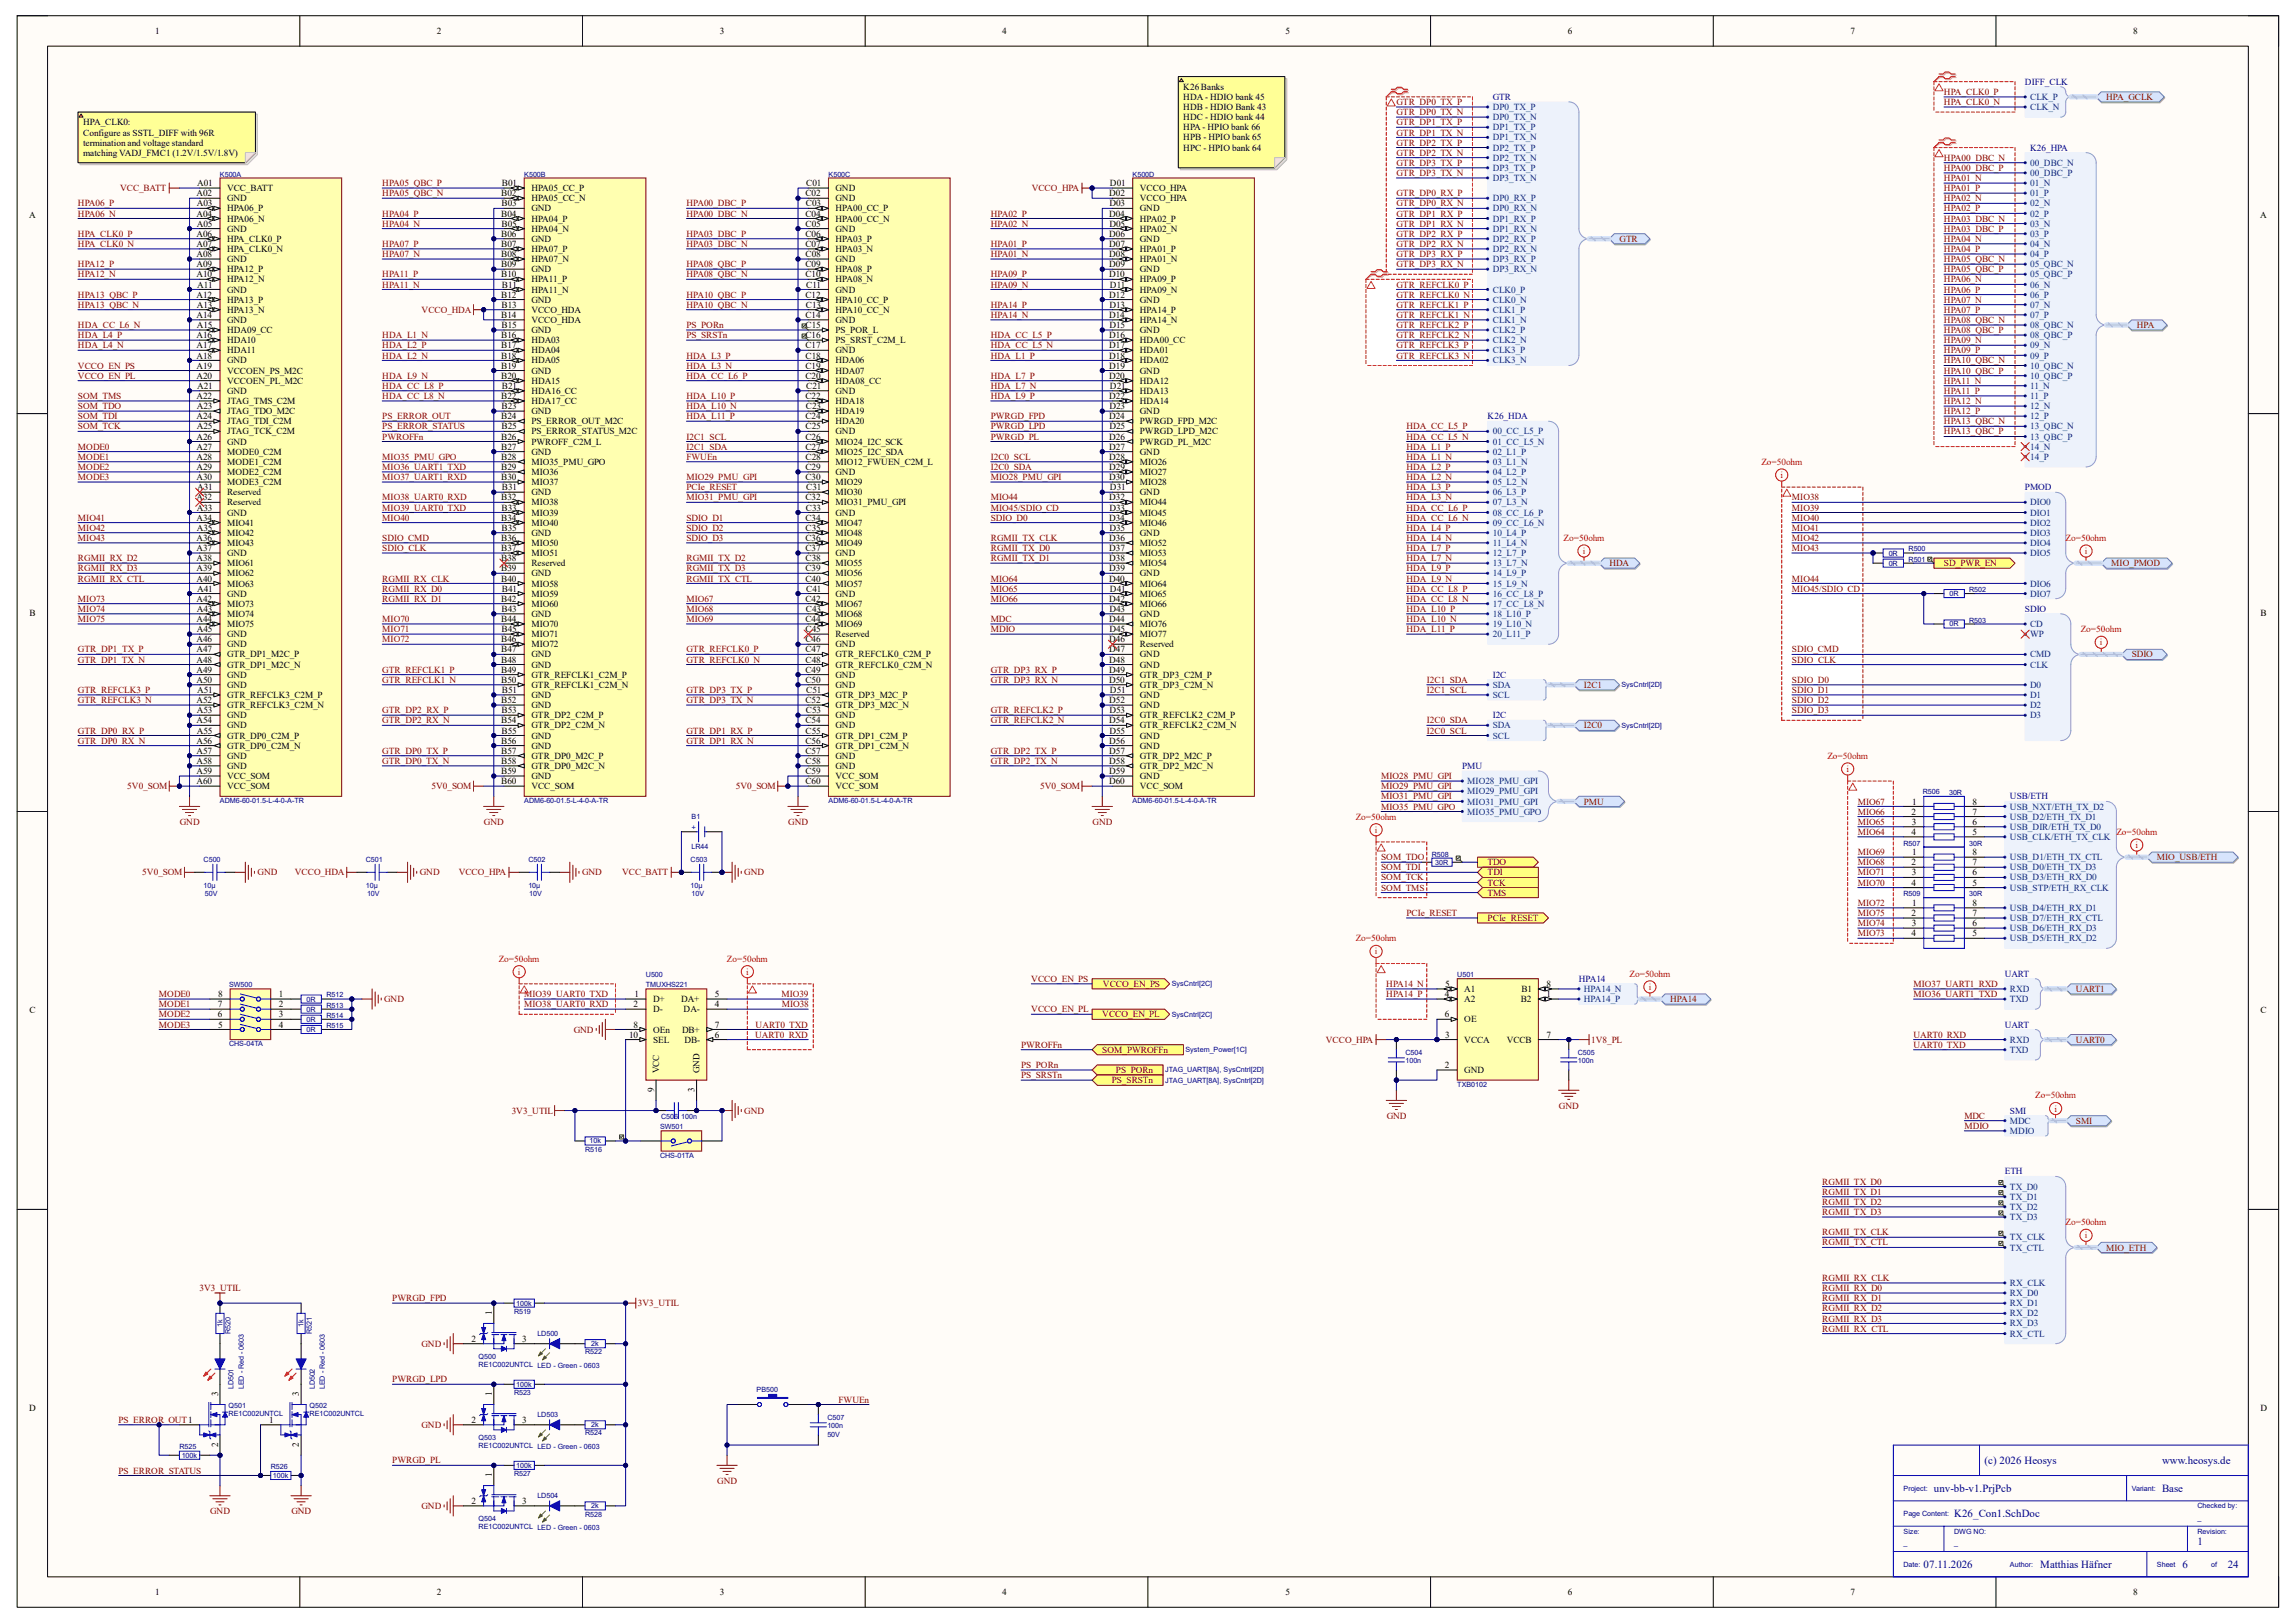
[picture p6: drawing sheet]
<svg xmlns="http://www.w3.org/2000/svg" width="420mm" height="297mm" viewBox="0 0 420 297" stroke-linecap="round" stroke-linejoin="round" font-family="sans-serif">
<defs><g id="words">
<g font-size="2" fill="#000080">
<text x="363" y="267.9">(c) 2026 Heosys</text>
<text x="395.5" y="267.9">www.heosys.de</text>
<text x="353.7" y="273">unv-bb-v1.PrjPcb</text>
<text x="395.5" y="273">Base</text>
<text x="357.5" y="277.7">K26_Con1.SchDoc</text>
<text x="351.9" y="286.9">07.11.2026</text>
<text x="373.2" y="286.9">Matthias Häfner</text>
<text x="399.2" y="286.9">6</text>
<text x="402" y="282.7">1</text>
<text x="407.5" y="286.9">24</text>
</g>
<g font-size="1.7">
<text x="28.4" y="6.2">1</text>
<text x="79.9" y="6.2">2</text>
<text x="131.7" y="6.2">3</text>
<text x="183.3" y="6.2">4</text>
<text x="235.1" y="6.2">5</text>
<text x="286.8" y="6.2">6</text>
<text x="338.5" y="6.2">7</text>
<text x="390.2" y="6.2">8</text>
<text x="216.5" y="16.4">K26 Banks</text>
<text x="15.2" y="22.9">HPA_CLK0:</text>
<text x="216.5" y="18.3">HDA - HDIO bank 45</text>
<text x="216.5" y="20.2">HDB - HDIO Bank 43</text>
<text x="216.5" y="22">HDC - HDIO bank 44</text>
<text x="216.5" y="23.9">HPA - HPIO bank 66</text>
<text x="15.2" y="24.8">Configure as SSTL_DIFF with 96R</text>
<text x="15.2" y="26.6">termination and voltage standard</text>
<text x="15.2" y="28.5">matching VADJ_FMC1 (1.2V/1.5V/1.8V)</text>
<text x="216.5" y="25.7">HPB - HPIO bank 65</text>
<text x="216.5" y="27.6">HPC - HPIO bank 64</text>
<text x="35.9" y="35.9">A02</text>
<text x="36.1" y="34.1">A01</text>
<text x="41.5" y="35">VCC_BATT</text>
<text x="91.7" y="35.9">B02</text>
<text x="91.8" y="34.1">B01</text>
<text x="97.2" y="35">HPA05_CC_P</text>
<text x="147.3" y="35.9">C02</text>
<text x="147.4" y="34.1">C01</text>
<text x="152.8" y="35">GND</text>
<text x="202.9" y="35.9">D02</text>
<text x="203" y="34.1">D01</text>
<text x="208.5" y="35">VCCO_HPA</text>
<text x="5.3" y="39.9">A</text>
<text x="35.9" y="39.6">A04</text>
<text x="36" y="37.8">A03</text>
<text x="36" y="41.5">A05</text>
<text x="41.5" y="36.8">GND</text>
<text x="41.5" y="38.7">HPA06_P</text>
<text x="41.5" y="40.6">HPA06_N</text>
<text x="91.7" y="39.6">B04</text>
<text x="91.7" y="37.8">B03</text>
<text x="91.7" y="41.5">B05</text>
<text x="97.2" y="36.8">HPA05_CC_N</text>
<text x="97.2" y="38.7">GND</text>
<text x="97.2" y="40.6">HPA04_P</text>
<text x="147.3" y="39.6">C04</text>
<text x="147.4" y="41.5">C05</text>
<text x="147.4" y="37.8">C03</text>
<text x="152.8" y="36.8">GND</text>
<text x="152.8" y="38.7">HPA00_CC_P</text>
<text x="152.8" y="40.6">HPA00_CC_N</text>
<text x="202.9" y="39.6">D04</text>
<text x="202.9" y="37.8">D03</text>
<text x="202.9" y="41.5">D05</text>
<text x="208.5" y="36.8">VCCO_HPA</text>
<text x="208.5" y="38.7">GND</text>
<text x="208.5" y="40.6">HPA02_P</text>
<text x="413.4" y="39.9">A</text>
<text x="35.9" y="43.3">A06</text>
<text x="35.9" y="45.2">A07</text>
<text x="35.9" y="47">A08</text>
<text x="41.5" y="42.4">GND</text>
<text x="41.5" y="44.3">HPA_CLK0_P</text>
<text x="41.5" y="46.1">HPA_CLK0_N</text>
<text x="41.5" y="48">GND</text>
<text x="91.7" y="43.3">B06</text>
<text x="91.7" y="45.2">B07</text>
<text x="91.7" y="47">B08</text>
<text x="97.2" y="42.4">HPA04_N</text>
<text x="97.2" y="44.3">GND</text>
<text x="97.2" y="46.1">HPA07_P</text>
<text x="97.2" y="48">HPA07_N</text>
<text x="147.3" y="43.3">C06</text>
<text x="147.3" y="45.2">C07</text>
<text x="147.4" y="47">C08</text>
<text x="152.8" y="42.4">GND</text>
<text x="152.8" y="44.3">HPA03_P</text>
<text x="152.8" y="46.1">HPA03_N</text>
<text x="152.8" y="48">GND</text>
<text x="202.9" y="43.3">D06</text>
<text x="202.9" y="45.2">D07</text>
<text x="202.9" y="47">D08</text>
<text x="208.5" y="42.4">HPA02_N</text>
<text x="208.5" y="44.3">GND</text>
<text x="208.5" y="46.1">HPA01_P</text>
<text x="208.5" y="48">HPA01_N</text>
<text x="35.9" y="48.9">A09</text>
<text x="35.9" y="50.8">A10</text>
<text x="36.1" y="52.6">A11</text>
<text x="41.5" y="49.8">HPA12_P</text>
<text x="41.5" y="51.7">HPA12_N</text>
<text x="41.5" y="53.6">GND</text>
<text x="91.7" y="50.8">B10</text>
<text x="91.7" y="48.9">B09</text>
<text x="91.8" y="52.6">B11</text>
<text x="97.2" y="49.8">GND</text>
<text x="97.2" y="51.7">HPA11_P</text>
<text x="97.2" y="53.6">HPA11_N</text>
<text x="147.3" y="48.9">C09</text>
<text x="147.3" y="50.8">C10</text>
<text x="147.4" y="52.6">C11</text>
<text x="152.8" y="49.8">HPA08_P</text>
<text x="152.8" y="51.7">HPA08_N</text>
<text x="152.8" y="53.6">GND</text>
<text x="202.9" y="50.8">D10</text>
<text x="202.9" y="48.9">D09</text>
<text x="203" y="52.6">D11</text>
<text x="208.5" y="49.8">GND</text>
<text x="208.5" y="51.7">HPA09_P</text>
<text x="208.5" y="53.6">HPA09_N</text>
<text x="35.9" y="54.5">A12</text>
<text x="35.9" y="58.2">A14</text>
<text x="36" y="56.3">A13</text>
<text x="41.5" y="55.4">HPA13_P</text>
<text x="41.5" y="57.2">HPA13_N</text>
<text x="41.5" y="59.1">GND</text>
<text x="91.7" y="58.2">B14</text>
<text x="91.7" y="54.5">B12</text>
<text x="91.7" y="56.3">B13</text>
<text x="97.2" y="55.4">GND</text>
<text x="97.2" y="57.2">VCCO_HDA</text>
<text x="97.2" y="59.1">VCCO_HDA</text>
<text x="147.3" y="54.5">C12</text>
<text x="147.3" y="58.2">C14</text>
<text x="147.4" y="56.3">C13</text>
<text x="152.8" y="55.4">HPA10_CC_P</text>
<text x="152.8" y="57.2">HPA10_CC_N</text>
<text x="152.8" y="59.1">GND</text>
<text x="202.9" y="58.2">D14</text>
<text x="202.9" y="54.5">D12</text>
<text x="202.9" y="56.3">D13</text>
<text x="208.5" y="55.4">GND</text>
<text x="208.5" y="57.2">HPA14_P</text>
<text x="208.5" y="59.1">HPA14_N</text>
<text x="35.9" y="61.9">A16</text>
<text x="35.9" y="63.8">A17</text>
<text x="35.9" y="65.6">A18</text>
<text x="36" y="60">A15</text>
<text x="41.5" y="61">HDA09_CC</text>
<text x="41.5" y="62.8">HDA10</text>
<text x="41.5" y="64.7">HDA11</text>
<text x="91.7" y="61.9">B16</text>
<text x="91.7" y="63.8">B17</text>
<text x="91.7" y="65.6">B18</text>
<text x="91.7" y="60">B15</text>
<text x="97.2" y="61">GND</text>
<text x="97.2" y="62.8">HDA03</text>
<text x="97.2" y="64.7">HDA04</text>
<text x="147.3" y="61.9">C16</text>
<text x="147.3" y="63.8">C17</text>
<text x="147.4" y="60">C15</text>
<text x="147.4" y="65.6">C18</text>
<text x="152.8" y="61">PS_POR_L</text>
<text x="152.8" y="62.8">PS_SRST_C2M_L</text>
<text x="152.8" y="64.7">GND</text>
<text x="202.9" y="61.9">D16</text>
<text x="202.9" y="63.8">D17</text>
<text x="202.9" y="65.6">D18</text>
<text x="202.9" y="60">D15</text>
<text x="208.5" y="61">GND</text>
<text x="208.5" y="62.8">HDA00_CC</text>
<text x="208.5" y="64.7">HDA01</text>
<text x="35.9" y="67.4">A19</text>
<text x="35.9" y="69.3">A20</text>
<text x="36.1" y="71.2">A21</text>
<text x="41.5" y="66.5">GND</text>
<text x="41.5" y="68.4">VCCOEN_PS_M2C</text>
<text x="41.5" y="70.2">VCCOEN_PL_M2C</text>
<text x="91.7" y="69.3">B20</text>
<text x="91.7" y="67.4">B19</text>
<text x="91.8" y="71.2">B21</text>
<text x="97.2" y="66.5">HDA05</text>
<text x="97.2" y="68.4">GND</text>
<text x="97.2" y="70.2">HDA15</text>
<text x="147.3" y="67.4">C19</text>
<text x="147.3" y="69.3">C20</text>
<text x="147.4" y="71.2">C21</text>
<text x="152.8" y="66.5">HDA06</text>
<text x="152.8" y="68.4">HDA07</text>
<text x="152.8" y="70.2">HDA08_CC</text>
<text x="202.9" y="69.3">D20</text>
<text x="202.9" y="67.4">D19</text>
<text x="203" y="71.2">D21</text>
<text x="208.5" y="66.5">HDA02</text>
<text x="208.5" y="68.4">GND</text>
<text x="208.5" y="70.2">HDA12</text>
<text x="35.9" y="73">A22</text>
<text x="35.9" y="76.7">A24</text>
<text x="36" y="74.9">A23</text>
<text x="41.5" y="72.1">GND</text>
<text x="41.5" y="74">JTAG_TMS_C2M</text>
<text x="41.5" y="75.8">JTAG_TDO_M2C</text>
<text x="41.5" y="77.6">JTAG_TDI_C2M</text>
<text x="91.7" y="76.7">B24</text>
<text x="91.7" y="73">B22</text>
<text x="91.7" y="74.9">B23</text>
<text x="97.2" y="72.1">HDA16_CC</text>
<text x="97.2" y="74">HDA17_CC</text>
<text x="97.2" y="75.8">GND</text>
<text x="97.2" y="77.6">PS_ERROR_OUT_M2C</text>
<text x="147.3" y="73">C22</text>
<text x="147.3" y="76.7">C24</text>
<text x="147.4" y="74.9">C23</text>
<text x="152.8" y="72.1">GND</text>
<text x="152.8" y="74">HDA18</text>
<text x="152.8" y="75.8">HDA19</text>
<text x="152.8" y="77.6">HDA20</text>
<text x="202.9" y="76.7">D24</text>
<text x="202.9" y="73">D22</text>
<text x="202.9" y="74.9">D23</text>
<text x="208.5" y="72.1">HDA13</text>
<text x="208.5" y="74">HDA14</text>
<text x="208.5" y="75.8">GND</text>
<text x="208.5" y="77.6">PWRGD_FPD_M2C</text>
<text x="35.9" y="80.4">A26</text>
<text x="35.9" y="82.3">A27</text>
<text x="36" y="78.6">A25</text>
<text x="41.5" y="79.5">JTAG_TCK_C2M</text>
<text x="41.5" y="81.4">GND</text>
<text x="41.5" y="83.2">MODE0_C2M</text>
<text x="91.7" y="80.4">B26</text>
<text x="91.7" y="82.3">B27</text>
<text x="91.7" y="78.6">B25</text>
<text x="97.2" y="79.5">PS_ERROR_STATUS_M2C</text>
<text x="97.2" y="81.4">PWROFF_C2M_L</text>
<text x="97.2" y="83.2">GND</text>
<text x="147.3" y="80.4">C26</text>
<text x="147.3" y="82.3">C27</text>
<text x="147.4" y="78.6">C25</text>
<text x="152.8" y="79.5">GND</text>
<text x="152.8" y="81.4">MIO24_I2C_SCK</text>
<text x="152.8" y="83.2">MIO25_I2C_SDA</text>
<text x="202.9" y="80.4">D26</text>
<text x="202.9" y="82.3">D27</text>
<text x="202.9" y="78.6">D25</text>
<text x="208.5" y="79.5">PWRGD_LPD_M2C</text>
<text x="208.5" y="81.4">PWRGD_PL_M2C</text>
<text x="208.5" y="83.2">GND</text>
<text x="35.9" y="84.2">A28</text>
<text x="35.9" y="86">A29</text>
<text x="35.9" y="87.8">A30</text>
<text x="36.1" y="89.7">A31</text>
<text x="41.5" y="85.1">MODE1_C2M</text>
<text x="41.5" y="87">MODE2_C2M</text>
<text x="41.5" y="88.8">MODE3_C2M</text>
<text x="91.7" y="87.8">B30</text>
<text x="91.7" y="84.2">B28</text>
<text x="91.7" y="86">B29</text>
<text x="91.8" y="89.7">B31</text>
<text x="97.2" y="85.1">MIO35_PMU_GPO</text>
<text x="97.2" y="87">MIO36</text>
<text x="97.2" y="88.8">MIO37</text>
<text x="147.3" y="86">C29</text>
<text x="147.3" y="87.8">C30</text>
<text x="147.4" y="84.2">C28</text>
<text x="147.4" y="89.7">C31</text>
<text x="152.8" y="85.1">MIO12_FWUEN_C2M_L</text>
<text x="152.8" y="87">GND</text>
<text x="152.8" y="88.8">MIO29</text>
<text x="202.9" y="87.8">D30</text>
<text x="202.9" y="84.2">D28</text>
<text x="202.9" y="86">D29</text>
<text x="203" y="89.7">D31</text>
<text x="208.5" y="85.1">MIO26</text>
<text x="208.5" y="87">MIO27</text>
<text x="208.5" y="88.8">MIO28</text>
<text x="35.9" y="91.6">A32</text>
<text x="35.9" y="95.3">A34</text>
<text x="36" y="93.4">A33</text>
<text x="41.5" y="90.6">Reserved</text>
<text x="41.5" y="92.5">Reserved</text>
<text x="41.5" y="94.4">GND</text>
<text x="91.7" y="95.3">B34</text>
<text x="91.7" y="91.6">B32</text>
<text x="91.7" y="93.4">B33</text>
<text x="97.2" y="90.6">GND</text>
<text x="97.2" y="92.5">MIO38</text>
<text x="97.2" y="94.4">MIO39</text>
<text x="147.3" y="91.6">C32</text>
<text x="147.3" y="95.3">C34</text>
<text x="147.4" y="93.4">C33</text>
<text x="152.8" y="90.6">MIO30</text>
<text x="152.8" y="92.5">MIO31_PMU_GPI</text>
<text x="152.8" y="94.4">GND</text>
<text x="202.9" y="95.3">D34</text>
<text x="202.9" y="91.6">D32</text>
<text x="202.9" y="93.4">D33</text>
<text x="208.5" y="90.6">GND</text>
<text x="208.5" y="92.5">MIO44</text>
<text x="208.5" y="94.4">MIO45</text>
<text x="35.9" y="99">A36</text>
<text x="35.9" y="100.8">A37</text>
<text x="36" y="97.2">A35</text>
<text x="41.5" y="96.2">MIO41</text>
<text x="41.5" y="98">MIO42</text>
<text x="41.5" y="99.9">MIO43</text>
<text x="41.5" y="101.8">GND</text>
<text x="91.7" y="99">B36</text>
<text x="91.7" y="100.8">B37</text>
<text x="91.7" y="97.2">B35</text>
<text x="97.2" y="96.2">MIO40</text>
<text x="97.2" y="98">GND</text>
<text x="97.2" y="99.9">MIO50</text>
<text x="97.2" y="101.8">MIO51</text>
<text x="147.3" y="99">C36</text>
<text x="147.3" y="100.8">C37</text>
<text x="147.4" y="97.2">C35</text>
<text x="152.8" y="96.2">MIO47</text>
<text x="152.8" y="98">MIO48</text>
<text x="152.8" y="99.9">MIO49</text>
<text x="152.8" y="101.8">GND</text>
<text x="202.9" y="99">D36</text>
<text x="202.9" y="100.8">D37</text>
<text x="202.9" y="97.2">D35</text>
<text x="208.5" y="96.2">MIO46</text>
<text x="208.5" y="98">GND</text>
<text x="208.5" y="99.9">MIO52</text>
<text x="208.5" y="101.8">MIO53</text>
<text x="35.9" y="102.7">A38</text>
<text x="35.9" y="104.6">A39</text>
<text x="35.9" y="106.4">A40</text>
<text x="41.5" y="103.6">MIO61</text>
<text x="41.5" y="105.5">MIO62</text>
<text x="41.5" y="107.4">MIO63</text>
<text x="91.7" y="106.4">B40</text>
<text x="91.7" y="102.7">B38</text>
<text x="91.7" y="104.6">B39</text>
<text x="97.2" y="103.6">Reserved</text>
<text x="97.2" y="105.5">GND</text>
<text x="97.2" y="107.4">MIO58</text>
<text x="147.3" y="104.6">C39</text>
<text x="147.3" y="106.4">C40</text>
<text x="147.4" y="102.7">C38</text>
<text x="152.8" y="103.6">MIO55</text>
<text x="152.8" y="105.5">MIO56</text>
<text x="152.8" y="107.4">MIO57</text>
<text x="202.9" y="106.4">D40</text>
<text x="202.9" y="102.7">D38</text>
<text x="202.9" y="104.6">D39</text>
<text x="208.5" y="103.6">MIO54</text>
<text x="208.5" y="105.5">GND</text>
<text x="208.5" y="107.4">MIO64</text>
<text x="5.4" y="112.7">B</text>
<text x="35.9" y="110.1">A42</text>
<text x="35.9" y="113.8">A44</text>
<text x="36" y="112">A43</text>
<text x="36.1" y="108.2">A41</text>
<text x="41.5" y="109.2">GND</text>
<text x="41.5" y="111">MIO73</text>
<text x="41.5" y="112.9">MIO74</text>
<text x="91.7" y="113.8">B44</text>
<text x="91.7" y="110.1">B42</text>
<text x="91.7" y="112">B43</text>
<text x="91.8" y="108.2">B41</text>
<text x="97.2" y="109.2">MIO59</text>
<text x="97.2" y="111">MIO60</text>
<text x="97.2" y="112.9">GND</text>
<text x="147.3" y="110.1">C42</text>
<text x="147.3" y="113.8">C44</text>
<text x="147.4" y="112">C43</text>
<text x="147.4" y="108.2">C41</text>
<text x="152.8" y="109.2">GND</text>
<text x="152.8" y="111">MIO67</text>
<text x="152.8" y="112.9">MIO68</text>
<text x="202.9" y="113.8">D44</text>
<text x="202.9" y="110.1">D42</text>
<text x="202.9" y="112">D43</text>
<text x="203" y="108.2">D41</text>
<text x="208.5" y="109.2">MIO65</text>
<text x="208.5" y="111">MIO66</text>
<text x="208.5" y="112.9">GND</text>
<text x="413.5" y="112.7">B</text>
<text x="35.9" y="117.6">A46</text>
<text x="35.9" y="119.4">A47</text>
<text x="36" y="115.7">A45</text>
<text x="41.5" y="114.8">MIO75</text>
<text x="41.5" y="116.6">GND</text>
<text x="41.5" y="118.4">GND</text>
<text x="91.7" y="117.6">B46</text>
<text x="91.7" y="119.4">B47</text>
<text x="91.7" y="115.7">B45</text>
<text x="97.2" y="114.8">MIO70</text>
<text x="97.2" y="116.6">MIO71</text>
<text x="97.2" y="118.4">MIO72</text>
<text x="147.3" y="117.6">C46</text>
<text x="147.3" y="119.4">C47</text>
<text x="147.4" y="115.7">C45</text>
<text x="152.8" y="114.8">MIO69</text>
<text x="152.8" y="116.6">Reserved</text>
<text x="152.8" y="118.4">GND</text>
<text x="202.9" y="117.6">D46</text>
<text x="202.9" y="119.4">D47</text>
<text x="202.9" y="115.7">D45</text>
<text x="208.5" y="114.8">MIO76</text>
<text x="208.5" y="116.6">MIO77</text>
<text x="208.5" y="118.4">Reserved</text>
<text x="35.9" y="121.2">A48</text>
<text x="35.9" y="123.1">A49</text>
<text x="35.9" y="125">A50</text>
<text x="41.5" y="120.3">GTR_DP1_M2C_P</text>
<text x="41.5" y="122.2">GTR_DP1_M2C_N</text>
<text x="41.5" y="124">GND</text>
<text x="41.5" y="125.9">GND</text>
<text x="91.7" y="125">B50</text>
<text x="91.7" y="121.2">B48</text>
<text x="91.7" y="123.1">B49</text>
<text x="97.2" y="120.3">GND</text>
<text x="97.2" y="122.2">GND</text>
<text x="97.2" y="124">GTR_REFCLK1_C2M_P</text>
<text x="97.2" y="125.9">GTR_REFCLK1_C2M_N</text>
<text x="147.3" y="123.1">C49</text>
<text x="147.3" y="125">C50</text>
<text x="147.4" y="121.2">C48</text>
<text x="152.8" y="120.3">GTR_REFCLK0_C2M_P</text>
<text x="152.8" y="122.2">GTR_REFCLK0_C2M_N</text>
<text x="152.8" y="124">GND</text>
<text x="152.8" y="125.9">GND</text>
<text x="202.9" y="125">D50</text>
<text x="202.9" y="121.2">D48</text>
<text x="202.9" y="123.1">D49</text>
<text x="208.5" y="120.3">GND</text>
<text x="208.5" y="122.2">GND</text>
<text x="208.5" y="124">GTR_DP3_C2M_P</text>
<text x="208.5" y="125.9">GTR_DP3_C2M_N</text>
<text x="35.9" y="128.7">A52</text>
<text x="36" y="130.5">A53</text>
<text x="36.1" y="126.8">A51</text>
<text x="41.5" y="127.8">GTR_REFCLK3_C2M_P</text>
<text x="41.5" y="129.6">GTR_REFCLK3_C2M_N</text>
<text x="41.5" y="131.4">GND</text>
<text x="91.7" y="128.7">B52</text>
<text x="91.7" y="130.5">B53</text>
<text x="91.8" y="126.8">B51</text>
<text x="97.2" y="127.8">GND</text>
<text x="97.2" y="129.6">GND</text>
<text x="97.2" y="131.4">GTR_DP2_C2M_P</text>
<text x="147.3" y="128.7">C52</text>
<text x="147.4" y="130.5">C53</text>
<text x="147.4" y="126.8">C51</text>
<text x="152.8" y="127.8">GTR_DP3_M2C_P</text>
<text x="152.8" y="129.6">GTR_DP3_M2C_N</text>
<text x="152.8" y="131.4">GND</text>
<text x="202.9" y="128.7">D52</text>
<text x="202.9" y="130.5">D53</text>
<text x="203" y="126.8">D51</text>
<text x="208.5" y="127.8">GND</text>
<text x="208.5" y="129.6">GND</text>
<text x="208.5" y="131.4">GTR_REFCLK2_C2M_P</text>
<text x="35.9" y="132.4">A54</text>
<text x="35.9" y="136.1">A56</text>
<text x="35.9" y="138">A57</text>
<text x="36" y="134.2">A55</text>
<text x="41.5" y="133.3">GND</text>
<text x="41.5" y="135.2">GTR_DP0_C2M_P</text>
<text x="41.5" y="137">GTR_DP0_C2M_N</text>
<text x="91.7" y="132.4">B54</text>
<text x="91.7" y="136.1">B56</text>
<text x="91.7" y="138">B57</text>
<text x="91.7" y="134.2">B55</text>
<text x="97.2" y="133.3">GTR_DP2_C2M_N</text>
<text x="97.2" y="135.2">GND</text>
<text x="97.2" y="137">GND</text>
<text x="147.3" y="132.4">C54</text>
<text x="147.3" y="136.1">C56</text>
<text x="147.3" y="138">C57</text>
<text x="147.4" y="134.2">C55</text>
<text x="152.8" y="133.3">GND</text>
<text x="152.8" y="135.2">GTR_DP1_C2M_P</text>
<text x="152.8" y="137">GTR_DP1_C2M_N</text>
<text x="202.9" y="132.4">D54</text>
<text x="202.9" y="136.1">D56</text>
<text x="202.9" y="138">D57</text>
<text x="202.9" y="134.2">D55</text>
<text x="208.5" y="133.3">GTR_REFCLK2_C2M_N</text>
<text x="208.5" y="135.2">GND</text>
<text x="208.5" y="137">GND</text>
<text x="35.9" y="139.8">A58</text>
<text x="35.9" y="141.6">A59</text>
<text x="35.9" y="143.5">A60</text>
<text x="41.5" y="138.9">GND</text>
<text x="41.5" y="140.7">GND</text>
<text x="41.5" y="142.6">VCC_SOM</text>
<text x="91.7" y="143.5">B60</text>
<text x="91.7" y="139.8">B58</text>
<text x="91.7" y="141.6">B59</text>
<text x="97.2" y="138.9">GTR_DP0_M2C_P</text>
<text x="97.2" y="140.7">GTR_DP0_M2C_N</text>
<text x="97.2" y="142.6">GND</text>
<text x="147.3" y="141.6">C59</text>
<text x="147.3" y="143.5">C60</text>
<text x="147.4" y="139.8">C58</text>
<text x="152.8" y="138.9">GND</text>
<text x="152.8" y="140.7">GND</text>
<text x="152.8" y="142.6">VCC_SOM</text>
<text x="202.9" y="143.5">D60</text>
<text x="202.9" y="139.8">D58</text>
<text x="202.9" y="141.6">D59</text>
<text x="208.5" y="138.9">GTR_DP2_M2C_P</text>
<text x="208.5" y="140.7">GTR_DP2_M2C_N</text>
<text x="208.5" y="142.6">GND</text>
<text x="41.5" y="144.4">VCC_SOM</text>
<text x="97.2" y="144.4">VCC_SOM</text>
<text x="152.8" y="144.4">VCC_SOM</text>
<text x="208.5" y="144.4">VCC_SOM</text>
<text x="349.6" y="149.1">2</text>
<text x="349.8" y="147.2">1</text>
<text x="360.8" y="147.2">8</text>
<text x="360.8" y="149.1">7</text>
<text x="349.6" y="152.8">4</text>
<text x="349.7" y="150.9">3</text>
<text x="360.8" y="150.9">6</text>
<text x="360.8" y="152.8">5</text>
<text x="349.6" y="158.4">2</text>
<text x="349.7" y="160.2">3</text>
<text x="349.8" y="156.5">1</text>
<text x="360.8" y="156.5">8</text>
<text x="360.8" y="158.4">7</text>
<text x="360.8" y="160.2">6</text>
<text x="349.6" y="162.1">4</text>
<text x="349.6" y="167.6">2</text>
<text x="349.8" y="165.8">1</text>
<text x="360.8" y="162.1">5</text>
<text x="360.8" y="165.8">8</text>
<text x="360.8" y="167.6">7</text>
<text x="349.6" y="171.3">4</text>
<text x="349.7" y="169.5">3</text>
<text x="360.8" y="169.5">6</text>
<text x="360.8" y="171.3">5</text>
<text x="5.4" y="185.5">C</text>
<text x="39.8" y="184.3">7</text>
<text x="39.9" y="182.5">8</text>
<text x="51" y="182.5">1</text>
<text x="51" y="184.3">2</text>
<text x="115.9" y="184.3">2</text>
<text x="116" y="182.5">1</text>
<text x="119.5" y="183.4">D+</text>
<text x="119.5" y="185.3">D-</text>
<text x="124.6" y="183.4">DA+</text>
<text x="125.1" y="185.3">DA-</text>
<text x="130.8" y="182.5">5</text>
<text x="130.8" y="184.3">4</text>
<text x="264.3" y="182.5">4</text>
<text x="264.3" y="180.6">5</text>
<text x="267.8" y="181.5">A1</text>
<text x="267.8" y="183.4">A2</text>
<text x="278.2" y="183.4">B2</text>
<text x="278.3" y="181.5">B1</text>
<text x="282.9" y="180.6">8</text>
<text x="282.9" y="182.5">1</text>
<text x="413.5" y="185.5">C</text>
<text x="39.8" y="186.2">6</text>
<text x="39.9" y="188">5</text>
<text x="51" y="186.2">3</text>
<text x="51" y="188">4</text>
<text x="115.1" y="189.9">10</text>
<text x="115.9" y="188">8</text>
<text x="119.5" y="190.8">SEL</text>
<text x="119.5" y="189">OEn</text>
<text x="124.8" y="189">DB+</text>
<text x="125.2" y="190.8">DB-</text>
<text x="130.8" y="189.9">6</text>
<text x="130.8" y="188">7</text>
<text x="264.3" y="186.2">6</text>
<text x="264.4" y="189.9">3</text>
<text x="267.8" y="190.8">VCCA</text>
<text x="267.8" y="187.1">OE</text>
<text x="275.6" y="190.8">VCCB</text>
<text x="282.9" y="189.9">7</text>
<text x="120.6" y="196.3" transform="rotate(-90 120.6 196.3)">VCC</text>
<text x="128" y="196.3" transform="rotate(-90 128 196.3)">GND</text>
<text x="264.3" y="195.5">2</text>
<text x="267.8" y="196.4">GND</text>
<text x="119.6" y="199.9" transform="rotate(-90 119.6 199.9)">9</text>
<text x="127" y="199.9" transform="rotate(-90 127 199.9)">3</text>
<text x="86.2" y="245.5">2</text>
<text x="90" y="240.7" transform="rotate(-90 90 240.7)">1</text>
<text x="95.5" y="245.5">3</text>
<text x="39.9" y="255.5" transform="rotate(-90 39.9 255.5)">3</text>
<text x="54.7" y="255.5" transform="rotate(-90 54.7 255.5)">3</text>
<text x="90" y="255.5" transform="rotate(-90 90 255.5)">1</text>
<text x="5.3" y="258.3">D</text>
<text x="49.2" y="260.4">1</text>
<text x="86.2" y="260.4">2</text>
<text x="95.5" y="260.4">3</text>
<text x="413.5" y="258.3">D</text>
<text x="39.9" y="264.8" transform="rotate(-90 39.9 264.8)">2</text>
<text x="54.7" y="264.8" transform="rotate(-90 54.7 264.8)">2</text>
<text x="86.2" y="275.2">2</text>
<text x="90" y="270.4" transform="rotate(-90 90 270.4)">1</text>
<text x="95.5" y="275.2">3</text>
<text x="28.4" y="291.9">1</text>
<text x="79.9" y="291.9">2</text>
<text x="131.7" y="291.9">3</text>
<text x="183.3" y="291.9">4</text>
<text x="235.1" y="291.9">5</text>
<text x="286.8" y="291.9">6</text>
<text x="338.5" y="291.9">7</text>
<text x="390.2" y="291.9">8</text>
</g>
<g font-size="1.7" fill="#800000">
<text x="355.6" y="17.4">HPA_CLK0_P</text>
<text x="255.4" y="22.9">GTR_DP1_TX_P</text>
<text x="255.4" y="21.1">GTR_DP0_TX_N</text>
<text x="255.4" y="19.2">GTR_DP0_TX_P</text>
<text x="355.6" y="19.2">HPA_CLK0_N</text>
<text x="385.3" y="18.3">HPA_GCLK</text>
<text x="255.4" y="24.8">GTR_DP1_TX_N</text>
<text x="255.4" y="26.6">GTR_DP2_TX_P</text>
<text x="255.4" y="28.5">GTR_DP2_TX_N</text>
<text x="355.6" y="29.4">HPA00_DBC_N</text>
<text x="22" y="35">VCC_BATT</text>
<text x="69.9" y="35.9">HPA05_QBC_N</text>
<text x="69.9" y="34.1">HPA05_QBC_P</text>
<text x="188.7" y="35">VCCO_HPA</text>
<text x="255.4" y="35.9">GTR_DP0_RX_P</text>
<text x="255.4" y="32.2">GTR_DP3_TX_N</text>
<text x="255.4" y="30.4">GTR_DP3_TX_P</text>
<text x="355.6" y="31.3">HPA00_DBC_P</text>
<text x="355.6" y="33.1">HPA01_N</text>
<text x="355.6" y="35">HPA01_P</text>
<text x="14.3" y="39.6">HPA06_N</text>
<text x="14.3" y="37.8">HPA06_P</text>
<text x="69.9" y="41.5">HPA04_N</text>
<text x="69.9" y="39.6">HPA04_P</text>
<text x="125.6" y="39.6">HPA00_DBC_N</text>
<text x="125.6" y="37.8">HPA00_DBC_P</text>
<text x="181.2" y="41.5">HPA02_N</text>
<text x="181.2" y="39.6">HPA02_P</text>
<text x="255.4" y="37.8">GTR_DP0_RX_N</text>
<text x="255.4" y="39.6">GTR_DP1_RX_P</text>
<text x="255.4" y="41.5">GTR_DP1_RX_N</text>
<text x="355.6" y="40.6">HPA03_DBC_N</text>
<text x="355.6" y="36.8">HPA02_N</text>
<text x="355.6" y="38.7">HPA02_P</text>
<text x="14.3" y="45.2">HPA_CLK0_N</text>
<text x="14.3" y="43.3">HPA_CLK0_P</text>
<text x="69.9" y="47">HPA07_N</text>
<text x="69.9" y="45.2">HPA07_P</text>
<text x="125.6" y="45.2">HPA03_DBC_N</text>
<text x="125.6" y="43.3">HPA03_DBC_P</text>
<text x="181.2" y="47">HPA01_N</text>
<text x="181.2" y="45.2">HPA01_P</text>
<text x="255.4" y="45.2">GTR_DP2_RX_N</text>
<text x="255.4" y="43.3">GTR_DP2_RX_P</text>
<text x="255.4" y="47">GTR_DP3_RX_P</text>
<text x="296.2" y="44.3">GTR</text>
<text x="355.6" y="44.3">HPA04_N</text>
<text x="355.6" y="48">HPA05_QBC_N</text>
<text x="355.6" y="46.1">HPA04_P</text>
<text x="355.6" y="42.4">HPA03_DBC_P</text>
<text x="14.3" y="50.8">HPA12_N</text>
<text x="14.3" y="48.9">HPA12_P</text>
<text x="69.9" y="52.6">HPA11_N</text>
<text x="69.9" y="50.8">HPA11_P</text>
<text x="125.6" y="50.8">HPA08_QBC_N</text>
<text x="125.6" y="48.9">HPA08_QBC_P</text>
<text x="181.2" y="52.6">HPA09_N</text>
<text x="181.2" y="50.8">HPA09_P</text>
<text x="255.4" y="52.6">GTR_REFCLK0_P</text>
<text x="255.4" y="48.9">GTR_DP3_RX_N</text>
<text x="355.6" y="51.7">HPA06_N</text>
<text x="355.6" y="53.6">HPA06_P</text>
<text x="355.6" y="49.8">HPA05_QBC_P</text>
<text x="14.3" y="56.3">HPA13_QBC_N</text>
<text x="14.3" y="54.5">HPA13_QBC_P</text>
<text x="77.1" y="57.2">VCCO_HDA</text>
<text x="125.6" y="56.3">HPA10_QBC_N</text>
<text x="125.6" y="54.5">HPA10_QBC_P</text>
<text x="181.2" y="58.2">HPA14_N</text>
<text x="181.2" y="56.3">HPA14_P</text>
<text x="255.4" y="58.2">GTR_REFCLK1_N</text>
<text x="255.4" y="56.3">GTR_REFCLK1_P</text>
<text x="255.4" y="54.5">GTR_REFCLK0_N</text>
<text x="355.6" y="55.4">HPA07_N</text>
<text x="355.6" y="57.2">HPA07_P</text>
<text x="355.6" y="59.1">HPA08_QBC_N</text>
<text x="14.3" y="60">HDA_CC_L6_N</text>
<text x="14.3" y="61.9">HDA_L4_P</text>
<text x="14.3" y="63.8">HDA_L4_N</text>
<text x="69.9" y="61.9">HDA_L1_N</text>
<text x="69.9" y="63.8">HDA_L2_P</text>
<text x="69.9" y="65.6">HDA_L2_N</text>
<text x="125.6" y="60">PS_PORn</text>
<text x="125.6" y="61.9">PS_SRSTn</text>
<text x="125.6" y="65.6">HDA_L3_P</text>
<text x="181.2" y="61.9">HDA_CC_L5_P</text>
<text x="181.2" y="63.8">HDA_CC_L5_N</text>
<text x="181.2" y="65.6">HDA_L1_P</text>
<text x="255.4" y="65.6">GTR_REFCLK3_N</text>
<text x="255.4" y="63.8">GTR_REFCLK3_P</text>
<text x="255.4" y="60">GTR_REFCLK2_P</text>
<text x="255.4" y="61.9">GTR_REFCLK2_N</text>
<text x="355.6" y="61">HPA08_QBC_P</text>
<text x="355.6" y="62.8">HPA09_N</text>
<text x="355.6" y="64.7">HPA09_P</text>
<text x="390.9" y="60">HPA</text>
<text x="14.3" y="67.4">VCCO_EN_PS</text>
<text x="14.3" y="69.3">VCCO_EN_PL</text>
<text x="69.9" y="69.3">HDA_L9_N</text>
<text x="69.9" y="71.2">HDA_CC_L8_P</text>
<text x="125.6" y="67.4">HDA_L3_N</text>
<text x="125.6" y="69.3">HDA_CC_L6_P</text>
<text x="181.2" y="69.3">HDA_L7_P</text>
<text x="181.2" y="71.2">HDA_L7_N</text>
<text x="355.6" y="70.2">HPA11_N</text>
<text x="355.6" y="66.5">HPA10_QBC_N</text>
<text x="355.6" y="68.4">HPA10_QBC_P</text>
<text x="14.3" y="73">SOM_TMS</text>
<text x="14.3" y="74.9">SOM_TDO</text>
<text x="14.3" y="76.7">SOM_TDI</text>
<text x="69.9" y="73">HDA_CC_L8_N</text>
<text x="69.9" y="76.7">PS_ERROR_OUT</text>
<text x="125.6" y="73">HDA_L10_P</text>
<text x="125.6" y="74.9">HDA_L10_N</text>
<text x="125.6" y="76.7">HDA_L11_P</text>
<text x="181.2" y="73">HDA_L9_P</text>
<text x="181.2" y="76.7">PWRGD_FPD</text>
<text x="355.6" y="74">HPA12_N</text>
<text x="355.6" y="77.6">HPA13_QBC_N</text>
<text x="355.6" y="75.8">HPA12_P</text>
<text x="355.6" y="72.1">HPA11_P</text>
<text x="14.3" y="78.6">SOM_TCK</text>
<text x="14.3" y="82.3">MODE0</text>
<text x="69.9" y="78.6">PS_ERROR_STATUS</text>
<text x="69.9" y="80.4">PWROFFn</text>
<text x="125.6" y="82.3">I2C1_SDA</text>
<text x="125.6" y="80.4">I2C1_SCL</text>
<text x="181.2" y="78.6">PWRGD_LPD</text>
<text x="181.2" y="80.4">PWRGD_PL</text>
<text x="257.3" y="78.6">HDA_CC_L5_P</text>
<text x="257.3" y="80.4">HDA_CC_L5_N</text>
<text x="257.3" y="82.3">HDA_L1_P</text>
<text x="355.6" y="79.5">HPA13_QBC_P</text>
<text x="14.3" y="84.2">MODE1</text>
<text x="14.3" y="86">MODE2</text>
<text x="14.3" y="87.8">MODE3</text>
<text x="69.9" y="87.8">MIO37_UART1_RXD</text>
<text x="69.9" y="86">MIO36_UART1_TXD</text>
<text x="69.9" y="84.2">MIO35_PMU_GPO</text>
<text x="125.6" y="89.7">PCIe_RESET</text>
<text x="125.6" y="84.2">FWUEn</text>
<text x="125.6" y="87.8">MIO29_PMU_GPI</text>
<text x="181.2" y="86">I2C0_SDA</text>
<text x="181.2" y="84.2">I2C0_SCL</text>
<text x="181.2" y="87.8">MIO28_PMU_GPI</text>
<text x="257.3" y="89.7">HDA_L3_P</text>
<text x="257.3" y="84.2">HDA_L1_N</text>
<text x="257.3" y="86">HDA_L2_P</text>
<text x="257.3" y="87.8">HDA_L2_N</text>
<text x="14.3" y="95.3">MIO41</text>
<text x="69.9" y="91.6">MIO38_UART0_RXD</text>
<text x="69.9" y="93.4">MIO39_UART0_TXD</text>
<text x="69.9" y="95.3">MIO40</text>
<text x="125.6" y="95.3">SDIO_D1</text>
<text x="125.6" y="91.6">MIO31_PMU_GPI</text>
<text x="181.2" y="91.6">MIO44</text>
<text x="181.2" y="93.4">MIO45/SDIO_CD</text>
<text x="181.2" y="95.3">SDIO_D0</text>
<text x="257.3" y="91.6">HDA_L3_N</text>
<text x="257.3" y="93.4">HDA_CC_L6_P</text>
<text x="257.3" y="95.3">HDA_CC_L6_N</text>
<text x="327.8" y="93.4">MIO39</text>
<text x="327.8" y="95.3">MIO40</text>
<text x="327.8" y="91.6">MIO38</text>
<text x="14.3" y="97.2">MIO42</text>
<text x="14.3" y="99">MIO43</text>
<text x="69.9" y="99">SDIO_CMD</text>
<text x="69.9" y="100.8">SDIO_CLK</text>
<text x="125.6" y="97.2">SDIO_D2</text>
<text x="125.6" y="99">SDIO_D3</text>
<text x="181.2" y="99">RGMII_TX_CLK</text>
<text x="181.2" y="100.8">RGMII_TX_D0</text>
<text x="257.3" y="100.8">HDA_L7_P</text>
<text x="257.3" y="97.2">HDA_L4_P</text>
<text x="257.3" y="99">HDA_L4_N</text>
<text x="327.8" y="97.2">MIO41</text>
<text x="327.8" y="99">MIO42</text>
<text x="327.8" y="100.8">MIO43</text>
<text x="14.3" y="106.4">RGMII_RX_CTL</text>
<text x="14.3" y="102.7">RGMII_RX_D2</text>
<text x="14.3" y="104.6">RGMII_RX_D3</text>
<text x="69.9" y="106.4">RGMII_RX_CLK</text>
<text x="125.6" y="102.7">RGMII_TX_D2</text>
<text x="125.6" y="104.6">RGMII_TX_D3</text>
<text x="125.6" y="106.4">RGMII_TX_CTL</text>
<text x="181.2" y="102.7">RGMII_TX_D1</text>
<text x="181.2" y="106.4">MIO64</text>
<text x="257.3" y="102.7">HDA_L7_N</text>
<text x="257.3" y="104.6">HDA_L9_P</text>
<text x="257.3" y="106.4">HDA_L9_N</text>
<text x="294.4" y="103.6">HDA</text>
<text x="327.8" y="106.4">MIO44</text>
<text x="355.6" y="103.6">SD_PWR_EN</text>
<text x="386.2" y="103.6">MIO_PMOD</text>
<text x="14.3" y="110.1">MIO73</text>
<text x="14.3" y="112">MIO74</text>
<text x="14.3" y="113.8">MIO75</text>
<text x="69.9" y="108.2">RGMII_RX_D0</text>
<text x="69.9" y="110.1">RGMII_RX_D1</text>
<text x="69.9" y="113.8">MIO70</text>
<text x="125.6" y="110.1">MIO67</text>
<text x="125.6" y="112">MIO68</text>
<text x="125.6" y="113.8">MIO69</text>
<text x="181.2" y="113.8">MDC</text>
<text x="181.2" y="108.2">MIO65</text>
<text x="181.2" y="110.1">MIO66</text>
<text x="257.3" y="112">HDA_L10_P</text>
<text x="257.3" y="113.8">HDA_L10_N</text>
<text x="257.3" y="108.2">HDA_CC_L8_P</text>
<text x="257.3" y="110.1">HDA_CC_L8_N</text>
<text x="327.8" y="108.2">MIO45/SDIO_CD</text>
<text x="14.3" y="119.4">GTR_DP1_TX_P</text>
<text x="69.9" y="115.7">MIO71</text>
<text x="69.9" y="117.6">MIO72</text>
<text x="125.6" y="119.4">GTR_REFCLK0_P</text>
<text x="181.2" y="115.7">MDIO</text>
<text x="257.3" y="115.7">HDA_L11_P</text>
<text x="327.8" y="119.4">SDIO_CMD</text>
<text x="14.3" y="121.2">GTR_DP1_TX_N</text>
<text x="69.9" y="125">GTR_REFCLK1_N</text>
<text x="69.9" y="123.1">GTR_REFCLK1_P</text>
<text x="125.6" y="121.2">GTR_REFCLK0_N</text>
<text x="181.2" y="123.1">GTR_DP3_RX_P</text>
<text x="181.2" y="125">GTR_DP3_RX_N</text>
<text x="261" y="125">I2C1_SDA</text>
<text x="289.7" y="125.9">I2C1</text>
<text x="327.8" y="125">SDIO_D0</text>
<text x="327.8" y="121.2">SDIO_CLK</text>
<text x="389.9" y="120.3">SDIO</text>
<text x="14.3" y="128.7">GTR_REFCLK3_N</text>
<text x="14.3" y="126.8">GTR_REFCLK3_P</text>
<text x="69.9" y="130.5">GTR_DP2_RX_P</text>
<text x="125.6" y="128.7">GTR_DP3_TX_N</text>
<text x="125.6" y="126.8">GTR_DP3_TX_P</text>
<text x="181.2" y="130.5">GTR_REFCLK2_P</text>
<text x="261" y="126.8">I2C1_SCL</text>
<text x="327.8" y="126.8">SDIO_D1</text>
<text x="327.8" y="128.7">SDIO_D2</text>
<text x="327.8" y="130.5">SDIO_D3</text>
<text x="14.3" y="136.1">GTR_DP0_RX_N</text>
<text x="14.3" y="134.2">GTR_DP0_RX_P</text>
<text x="69.9" y="138">GTR_DP0_TX_P</text>
<text x="69.9" y="132.4">GTR_DP2_RX_N</text>
<text x="125.6" y="134.2">GTR_DP1_RX_P</text>
<text x="125.6" y="136.1">GTR_DP1_RX_N</text>
<text x="181.2" y="138">GTR_DP2_TX_P</text>
<text x="181.2" y="132.4">GTR_REFCLK2_N</text>
<text x="261" y="132.4">I2C0_SDA</text>
<text x="261" y="134.2">I2C0_SCL</text>
<text x="289.7" y="133.3">I2C0</text>
<text x="69.9" y="139.8">GTR_DP0_TX_N</text>
<text x="181.2" y="139.8">GTR_DP2_TX_N</text>
<text x="252.6" y="142.6">MIO28_PMU_GPI</text>
<text x="23.3" y="144.4">5V0_SOM</text>
<text x="78.9" y="144.4">5V0_SOM</text>
<text x="134.6" y="144.4">5V0_SOM</text>
<text x="190.2" y="144.4">5V0_SOM</text>
<text x="252.6" y="148.2">MIO35_PMU_GPO</text>
<text x="252.6" y="146.3">MIO31_PMU_GPI</text>
<text x="252.6" y="144.4">MIO29_PMU_GPI</text>
<text x="289.7" y="147.2">PMU</text>
<text x="339.8" y="149.1">MIO66</text>
<text x="339.8" y="147.2">MIO67</text>
<text x="32.9" y="150.9">GND</text>
<text x="88.5" y="150.9">GND</text>
<text x="144.2" y="150.9">GND</text>
<text x="199.9" y="150.9">GND</text>
<text x="339.8" y="150.9">MIO65</text>
<text x="339.8" y="152.8">MIO64</text>
<text x="26" y="160.2">5V0_SOM</text>
<text x="47.1" y="160.2">GND</text>
<text x="53.9" y="160.2">VCCO_HDA</text>
<text x="76.8" y="160.2">GND</text>
<text x="83.9" y="160.2">VCCO_HPA</text>
<text x="106.5" y="160.2">GND</text>
<text x="113.8" y="160.2">VCC_BATT</text>
<text x="136.1" y="160.2">GND</text>
<text x="252.6" y="157.4">SOM_TDO</text>
<text x="252.6" y="159.3">SOM_TDI</text>
<text x="252.6" y="161.1">SOM_TCK</text>
<text x="272.1" y="158.4">TDO</text>
<text x="272.1" y="160.2">TDI</text>
<text x="339.8" y="160.2">MIO71</text>
<text x="339.8" y="158.4">MIO68</text>
<text x="339.8" y="156.5">MIO69</text>
<text x="394.5" y="157.4">MIO_USB/ETH</text>
<text x="252.6" y="163">SOM_TMS</text>
<text x="257.3" y="167.6">PCIe_RESET</text>
<text x="272.1" y="163.9">TMS</text>
<text x="272.1" y="162.1">TCK</text>
<text x="339.8" y="167.6">MIO75</text>
<text x="339.8" y="165.8">MIO72</text>
<text x="339.8" y="162.1">MIO70</text>
<text x="272.1" y="168.6">PCIe_RESET</text>
<text x="339.8" y="169.5">MIO74</text>
<text x="339.8" y="171.3">MIO73</text>
<text x="188.6" y="179.7">VCCO_EN_PS</text>
<text x="29.1" y="182.5">MODE0</text>
<text x="29.1" y="184.3">MODE1</text>
<text x="70.3" y="183.4">GND</text>
<text x="95.9" y="184.3">MIO38_UART0_RXD</text>
<text x="95.9" y="182.5">MIO39_UART0_TXD</text>
<text x="143" y="182.5">MIO39</text>
<text x="143" y="184.3">MIO38</text>
<text x="188.6" y="185.3">VCCO_EN_PL</text>
<text x="201.8" y="180.6">VCCO_EN_PS</text>
<text x="253.6" y="180.6">HPA14_N</text>
<text x="253.6" y="182.5">HPA14_P</text>
<text x="305.5" y="183.4">HPA14</text>
<text x="350" y="180.6">MIO37_UART1_RXD</text>
<text x="350" y="182.5">MIO36_UART1_TXD</text>
<text x="379.7" y="181.5">UART1</text>
<text x="29.1" y="186.2">MODE2</text>
<text x="29.1" y="188">MODE3</text>
<text x="104.9" y="189">GND</text>
<text x="138.1" y="189.9">UART0_RXD</text>
<text x="138.2" y="188">UART0_TXD</text>
<text x="186.8" y="191.7">PWROFFn</text>
<text x="201.6" y="186.2">VCCO_EN_PL</text>
<text x="242.5" y="190.8">VCCO_HPA</text>
<text x="291" y="190.8">1V8_PL</text>
<text x="350" y="189.9">UART0_RXD</text>
<text x="350" y="191.7">UART0_TXD</text>
<text x="379.7" y="190.8">UART0</text>
<text x="186.8" y="195.5">PS_PORn</text>
<text x="186.8" y="197.3">PS_SRSTn</text>
<text x="201.6" y="192.7">SOM_PWROFFn</text>
<text x="204.1" y="196.4">PS_PORn</text>
<text x="93.6" y="203.8">3V3_UTIL</text>
<text x="136.1" y="203.8">GND</text>
<text x="203.4" y="198.2">PS_SRSTn</text>
<text x="285.2" y="202.9">GND</text>
<text x="253.7" y="204.7">GND</text>
<text x="359.3" y="206.6">MDIO</text>
<text x="359.3" y="204.7">MDC</text>
<text x="379.7" y="205.7">SMI</text>
<text x="333.3" y="220.5">RGMII_TX_D2</text>
<text x="333.3" y="216.8">RGMII_TX_D0</text>
<text x="333.3" y="218.7">RGMII_TX_D1</text>
<text x="333.3" y="222.3">RGMII_TX_D3</text>
<text x="333.3" y="227.9">RGMII_TX_CTL</text>
<text x="333.3" y="226.1">RGMII_TX_CLK</text>
<text x="385.3" y="228.9">MIO_ETH</text>
<text x="36.5" y="236.3">3V3_UTIL</text>
<text x="71.8" y="238.1">PWRGD_FPD</text>
<text x="116.7" y="239.1">3V3_UTIL</text>
<text x="333.3" y="240">RGMII_RX_D2</text>
<text x="333.3" y="234.4">RGMII_RX_CLK</text>
<text x="333.3" y="236.3">RGMII_RX_D0</text>
<text x="333.3" y="238.1">RGMII_RX_D1</text>
<text x="333.3" y="243.7">RGMII_RX_CTL</text>
<text x="333.3" y="241.9">RGMII_RX_D3</text>
<text x="77.1" y="246.5">GND</text>
<text x="71.8" y="252.9">PWRGD_LPD</text>
<text x="153.4" y="256.7">FWUEn</text>
<text x="21.7" y="260.4">PS_ERROR_OUT1</text>
<text x="77.1" y="261.3">GND</text>
<text x="21.7" y="269.7">PS_ERROR_STATUS</text>
<text x="71.8" y="267.8">PWRGD_PL</text>
<text x="131.2" y="271.5">GND</text>
<text x="38.4" y="277.1">GND</text>
<text x="53.3" y="277.1">GND</text>
<text x="77.1" y="276.1">GND</text>
</g>
<g font-size="1.7" fill="#000080">
<text x="370.4" y="15.5">DIFF_CLK</text>
<text x="273" y="18.3">GTR</text>
<text x="371.3" y="27.6">K26_HPA</text>
<text x="272.1" y="76.7">K26_HDA</text>
<text x="370.4" y="89.7">PMOD</text>
<text x="370.4" y="112">SDIO</text>
<text x="273" y="124">I2C</text>
<text x="273" y="131.4">I2C</text>
<text x="267.5" y="140.7">PMU</text>
<text x="367.7" y="146.3">USB/ETH</text>
<text x="288.8" y="179.7">HPA14</text>
<text x="366.7" y="178.8">UART</text>
<text x="366.7" y="188">UART</text>
<text x="367.7" y="203.8">SMI</text>
<text x="366.7" y="214.9">ETH</text>
</g>
<g font-size="1.7" fill="#003a70">
<text x="273" y="22">DP0_TX_N</text>
<text x="273" y="20.2">DP0_TX_P</text>
<text x="273" y="23.9">DP1_TX_P</text>
<text x="371.3" y="18.3">CLK_P</text>
<text x="371.3" y="20.2">CLK_N</text>
<text x="273" y="25.7">DP1_TX_N</text>
<text x="273" y="29.4">DP2_TX_N</text>
<text x="273" y="27.6">DP2_TX_P</text>
<text x="273" y="33.1">DP3_TX_N</text>
<text x="273" y="31.3">DP3_TX_P</text>
<text x="371.3" y="32.2">00_DBC_P</text>
<text x="371.3" y="35.9">01_P</text>
<text x="371.3" y="30.4">00_DBC_N</text>
<text x="371.3" y="34.1">01_N</text>
<text x="273" y="38.7">DP0_RX_N</text>
<text x="273" y="36.8">DP0_RX_P</text>
<text x="273" y="40.6">DP1_RX_P</text>
<text x="371.3" y="39.6">02_P</text>
<text x="371.3" y="37.8">02_N</text>
<text x="371.3" y="41.5">03_N</text>
<text x="273" y="42.4">DP1_RX_N</text>
<text x="273" y="46.1">DP2_RX_N</text>
<text x="273" y="44.3">DP2_RX_P</text>
<text x="273" y="48">DP3_RX_P</text>
<text x="371.3" y="45.2">04_N</text>
<text x="371.3" y="43.3">03_P</text>
<text x="371.3" y="47">04_P</text>
<text x="273" y="49.8">DP3_RX_N</text>
<text x="273" y="53.6">CLK0_P</text>
<text x="371.3" y="48.9">05_QBC_N</text>
<text x="371.3" y="52.6">06_N</text>
<text x="371.3" y="50.8">05_QBC_P</text>
<text x="273" y="57.2">CLK1_P</text>
<text x="273" y="55.4">CLK0_N</text>
<text x="273" y="59.1">CLK1_N</text>
<text x="371.3" y="56.3">07_N</text>
<text x="371.3" y="54.5">06_P</text>
<text x="371.3" y="58.2">07_P</text>
<text x="273" y="61">CLK2_P</text>
<text x="273" y="64.7">CLK3_P</text>
<text x="273" y="62.8">CLK2_N</text>
<text x="371.3" y="60">08_QBC_N</text>
<text x="371.3" y="63.8">09_N</text>
<text x="371.3" y="61.9">08_QBC_P</text>
<text x="371.3" y="65.6">09_P</text>
<text x="273" y="66.5">CLK3_N</text>
<text x="371.3" y="67.4">10_QBC_N</text>
<text x="371.3" y="71.2">11_N</text>
<text x="371.3" y="69.3">10_QBC_P</text>
<text x="371.3" y="74.9">12_N</text>
<text x="371.3" y="73">11_P</text>
<text x="371.3" y="76.7">12_P</text>
<text x="273" y="79.5">00_CC_L5_P</text>
<text x="273" y="81.4">01_CC_L5_N</text>
<text x="273" y="83.2">02_L1_P</text>
<text x="371.3" y="78.6">13_QBC_N</text>
<text x="371.3" y="82.3">14_N</text>
<text x="371.3" y="80.4">13_QBC_P</text>
<text x="273" y="85.1">03_L1_N</text>
<text x="273" y="87">04_L2_P</text>
<text x="273" y="88.8">05_L2_N</text>
<text x="371.3" y="84.2">14_P</text>
<text x="273" y="90.6">06_L3_P</text>
<text x="273" y="92.5">07_L3_N</text>
<text x="273" y="94.4">08_CC_L6_P</text>
<text x="371.3" y="92.5">DIO0</text>
<text x="371.3" y="94.4">DIO1</text>
<text x="273" y="96.2">09_CC_L6_N</text>
<text x="273" y="98">10_L4_P</text>
<text x="273" y="99.9">11_L4_N</text>
<text x="273" y="101.8">12_L7_P</text>
<text x="371.3" y="96.2">DIO2</text>
<text x="371.3" y="98">DIO3</text>
<text x="371.3" y="99.9">DIO4</text>
<text x="371.3" y="101.8">DIO5</text>
<text x="273" y="103.6">13_L7_N</text>
<text x="273" y="105.5">14_L9_P</text>
<text x="273" y="107.4">15_L9_N</text>
<text x="371.3" y="107.4">DIO6</text>
<text x="273" y="109.2">16_CC_L8_P</text>
<text x="273" y="111">17_CC_L8_N</text>
<text x="273" y="112.9">18_L10_P</text>
<text x="371.3" y="109.2">DIO7</text>
<text x="273" y="114.8">19_L10_N</text>
<text x="273" y="116.6">20_L11_P</text>
<text x="371.3" y="116.6">WP</text>
<text x="371.3" y="114.8">CD</text>
<text x="273" y="125.9">SDA</text>
<text x="371.3" y="120.3">CMD</text>
<text x="371.3" y="122.2">CLK</text>
<text x="371.3" y="125.9">D0</text>
<text x="273" y="127.8">SCL</text>
<text x="371.3" y="127.8">D1</text>
<text x="371.3" y="129.6">D2</text>
<text x="371.3" y="131.4">D3</text>
<text x="273" y="133.3">SDA</text>
<text x="273" y="135.2">SCL</text>
<text x="268.4" y="143.5">MIO28_PMU_GPI</text>
<text x="268.4" y="145.4">MIO29_PMU_GPI</text>
<text x="268.4" y="147.2">MIO31_PMU_GPI</text>
<text x="268.4" y="149.1">MIO35_PMU_GPO</text>
<text x="367.7" y="150">USB_D2/ETH_TX_D1</text>
<text x="367.7" y="148.2">USB_NXT/ETH_TX_D2</text>
<text x="367.7" y="153.7">USB_CLK/ETH_TX_CLK</text>
<text x="367.7" y="151.8">USB_DIR/ETH_TX_D0</text>
<text x="367.7" y="159.3">USB_D0/ETH_TX_D3</text>
<text x="367.7" y="157.4">USB_D1/ETH_TX_CTL</text>
<text x="367.7" y="161.1">USB_D3/ETH_RX_D0</text>
<text x="367.7" y="163">USB_STP/ETH_RX_CLK</text>
<text x="367.7" y="166.7">USB_D4/ETH_RX_D1</text>
<text x="367.7" y="172.3">USB_D5/ETH_RX_D2</text>
<text x="367.7" y="170.4">USB_D6/ETH_RX_D3</text>
<text x="367.7" y="168.6">USB_D7/ETH_RX_CTL</text>
<text x="289.7" y="183.4">HPA14_P</text>
<text x="289.7" y="181.5">HPA14_N</text>
<text x="367.7" y="181.5">RXD</text>
<text x="367.7" y="183.4">TXD</text>
<text x="367.7" y="190.8">RXD</text>
<text x="367.7" y="192.7">TXD</text>
<text x="367.7" y="205.7">MDC</text>
<text x="367.7" y="207.5">MDIO</text>
<text x="367.7" y="217.7">TX_D0</text>
<text x="367.7" y="219.6">TX_D1</text>
<text x="367.7" y="221.4">TX_D2</text>
<text x="367.7" y="227">TX_CLK</text>
<text x="367.7" y="223.3">TX_D3</text>
<text x="367.7" y="228.9">TX_CTL</text>
<text x="367.7" y="235.3">RX_CLK</text>
<text x="367.7" y="237.2">RX_D0</text>
<text x="367.7" y="239.1">RX_D1</text>
<text x="367.7" y="240.9">RX_D2</text>
<text x="367.7" y="242.7">RX_D3</text>
<text x="367.7" y="244.6">RX_CTL</text>
</g>
<g font-size="1.7" fill="#f00">
<text x="322.2" y="85.1">Zo=50ohm</text>
<text x="325.7" y="87.5">i</text>
<text x="286" y="99">Zo=50ohm</text>
<text x="289.5" y="101.4">i</text>
<text x="377.8" y="99">Zo=50ohm</text>
<text x="381.3" y="101.4">i</text>
<text x="380.6" y="115.7">Zo=50ohm</text>
<text x="384.1" y="118.1">i</text>
<text x="334.3" y="138.9">Zo=50ohm</text>
<text x="337.8" y="141.3">i</text>
<text x="248" y="150">Zo=50ohm</text>
<text x="251.5" y="152.4">i</text>
<text x="387.1" y="152.8">Zo=50ohm</text>
<text x="390.7" y="155.2">i</text>
<text x="248" y="172.3">Zo=50ohm</text>
<text x="91.2" y="176">Zo=50ohm</text>
<text x="94.7" y="178.4">i</text>
<text x="133" y="176">Zo=50ohm</text>
<text x="136.5" y="178.4">i</text>
<text x="251.5" y="174.7">i</text>
<text x="298.1" y="178.8">Zo=50ohm</text>
<text x="301.6" y="181.2">i</text>
<text x="372.3" y="201">Zo=50ohm</text>
<text x="375.8" y="203.4">i</text>
<text x="377.8" y="224.2">Zo=50ohm</text>
<text x="381.3" y="226.6">i</text>
</g>
<text font-size="1.6" fill="#00f" x="126.5" y="151.8">+</text>
<g font-size="1.3" fill="#000080">
<text x="40.2" y="32.3">K500A</text>
<text x="95.9" y="32.3">K500B</text>
<text x="151.6" y="32.3">K500C</text>
<text x="207.2" y="32.3">K500D</text>
<text x="345.5" y="101.7">0R</text>
<text x="349.1" y="100.9">R500</text>
<text x="345.5" y="103.5">0R</text>
<text x="349.1" y="102.8">R501</text>
<text x="356.6" y="109.1">0R</text>
<text x="360.2" y="108.3">R502</text>
<text x="360.2" y="113.9">R503</text>
<text x="356.6" y="114.6">0R</text>
<text x="296.6" y="125.8">SysCntrl[2D]</text>
<text x="296.6" y="133.2">SysCntrl[2D]</text>
<text x="40.2" y="146.9">ADM6-60-01.5-L-4-0-A-TR</text>
<text x="95.9" y="146.9">ADM6-60-01.5-L-4-0-A-TR</text>
<text x="126.5" y="149.9">B1</text>
<text x="151.6" y="146.9">ADM6-60-01.5-L-4-0-A-TR</text>
<text x="207.2" y="146.9">ADM6-60-01.5-L-4-0-A-TR</text>
<text x="351.7" y="145.2">R506</text>
<text x="356.5" y="145.5">30R</text>
<text x="126.5" y="155.4">LR44</text>
<text x="348.2" y="154.7">R507</text>
<text x="360.2" y="154.7">30R</text>
<text x="37.3" y="157.7">C500</text>
<text x="66.9" y="157.7">C501</text>
<text x="96.6" y="157.7">C502</text>
<text x="126.3" y="157.7">C503</text>
<text x="261.9" y="156.8">R508</text>
<text x="262.6" y="158.2">30R</text>
<text x="37.3" y="162.5">10µ</text>
<text x="37.5" y="164">50V</text>
<text x="66.9" y="162.5">10µ</text>
<text x="67.1" y="164">10V</text>
<text x="96.6" y="162.5">10µ</text>
<text x="96.8" y="164">10V</text>
<text x="126.3" y="162.5">10µ</text>
<text x="126.5" y="164">10V</text>
<text x="348.2" y="164">R509</text>
<text x="360.2" y="164">30R</text>
<text x="118.2" y="178.9">U500</text>
<text x="266.6" y="178.9">U501</text>
<text x="41.9" y="180.7">SW500</text>
<text x="56.1" y="183.3">0R</text>
<text x="56.1" y="185.2">0R</text>
<text x="59.7" y="182.5">R512</text>
<text x="59.7" y="184.4">R513</text>
<text x="118.2" y="180.7">TMUXHS221</text>
<text x="214.3" y="180.5">SysCntrl[2C]</text>
<text x="41.9" y="191.5">CHS-04TA</text>
<text x="56.1" y="187">0R</text>
<text x="56.1" y="188.8">0R</text>
<text x="59.7" y="186.3">R514</text>
<text x="59.7" y="188.1">R515</text>
<text x="214.3" y="186.1">SysCntrl[2C]</text>
<text x="213.1" y="196.3">JTAG_UART[8A], SysCntrl[2D]</text>
<text x="216.8" y="192.6">System_Power[1C]</text>
<text x="257.1" y="194.6">100n</text>
<text x="257.1" y="193.1">C504</text>
<text x="288.6" y="194.6">100n</text>
<text x="288.6" y="193.1">C505</text>
<text x="213.1" y="198.1">JTAG_UART[8A], SysCntrl[2D]</text>
<text x="266.6" y="198.9">TXB0102</text>
<text x="107.8" y="209.3">10k</text>
<text x="120.7" y="206.7">SW501</text>
<text x="120.9" y="204.8">C506</text>
<text x="124.6" y="204.8">100n</text>
<text x="107" y="210.7">R516</text>
<text x="120.7" y="211.9">CHS-01TA</text>
<text x="94.4" y="238.9">100k</text>
<text x="40.7" y="242.9" transform="rotate(-90 40.7 242.9)">1k</text>
<text x="42.2" y="244.1" transform="rotate(-90 42.2 244.1)">R520</text>
<text x="55.5" y="242.9" transform="rotate(-90 55.5 242.9)">1k</text>
<text x="57" y="244.1" transform="rotate(-90 57 244.1)">R521</text>
<text x="94" y="240.4">R519</text>
<text x="98.3" y="244.5">LD500</text>
<text x="87.5" y="248.7">Q500</text>
<text x="87.5" y="250.1">RE1C002UNTCL LED - Green - 0603</text>
<text x="107" y="247.9">R522</text>
<text x="108.2" y="246.4">2k</text>
<text x="41.8" y="257.7">Q501</text>
<text x="42.7" y="254.3" transform="rotate(-90 42.7 254.3)">LD501</text>
<text x="44.6" y="254.3" transform="rotate(-90 44.6 254.3)">LED - Red - 0603</text>
<text x="56.6" y="257.7">Q502</text>
<text x="57.6" y="254.3" transform="rotate(-90 57.6 254.3)">LD502</text>
<text x="59.4" y="254.3" transform="rotate(-90 59.4 254.3)">LED - Red - 0603</text>
<text x="94" y="255.3">R523</text>
<text x="94.4" y="253.8">100k</text>
<text x="138.4" y="254.7">PB500</text>
<text x="41.8" y="259.2">RE1C002UNTCL</text>
<text x="56.6" y="259.2">RE1C002UNTCL</text>
<text x="87.5" y="263.5">Q503</text>
<text x="98.3" y="259.3">LD503</text>
<text x="107" y="262.7">R524</text>
<text x="108.2" y="261.2">2k</text>
<text x="151.3" y="261.4">100n</text>
<text x="151.3" y="262.9">50V</text>
<text x="151.3" y="259.9">C507</text>
<text x="32.8" y="265.1">R525</text>
<text x="33.2" y="266.8">100k</text>
<text x="49.5" y="268.8">R526</text>
<text x="87.5" y="265">RE1C002UNTCL LED - Green - 0603</text>
<text x="94.4" y="268.6">100k</text>
<text x="49.9" y="270.5">100k</text>
<text x="94" y="270.1">R527</text>
<text x="98.3" y="274.2">LD504</text>
<text x="348.2" y="272.8">Project:</text>
<text x="389.9" y="272.8">Variant:</text>
<text x="87.5" y="278.4">Q504</text>
<text x="87.5" y="279.9">RE1C002UNTCL LED - Green - 0603</text>
<text x="107" y="277.5">R528</text>
<text x="108.2" y="276.1">2k</text>
<text x="348.2" y="280.7">Size:</text>
<text x="348.2" y="277.5">Page Content:</text>
<text x="357.5" y="280.7">DWG NO:</text>
<text x="402" y="278.1">_</text>
<text x="402" y="280.7">Revision:</text>
<text x="402" y="276.1">Checked by:</text>
<text x="348.2" y="282.7">_</text>
<text x="348.2" y="286.7">Date:</text>
<text x="357.5" y="282.7">_</text>
<text x="367.7" y="286.7">Author:</text>
<text x="394.5" y="286.7">Sheet</text>
<text x="404.5" y="286.7">of</text>
</g>
</g></defs>
<path d="M3.1 2.9h413.7v291.2h-413.7z" fill-rule="evenodd" fill="#fffcf8"/>
<path d="M3.1 2.9h413.7v291.2h-413.7z" fill="none" stroke="#000" stroke-width=".18"/>
<path d="M8.7 8.4h402.6v280.2h-402.6z" fill-rule="evenodd" fill="#fffcf8"/>
<g fill="none" stroke="#000" stroke-width=".18">
<path d="M3.1 2.9h5.6M8.7 8.4h402.6v280.2h-402.6zM54.8 2.9v5.5M106.6 2.9v5.5M158.3 2.9v5.5M210 2.9v5.5M261.7 2.9v5.5M313.4 2.9v5.5M365.1 2.9v5.5M411.3 2.9h5.5v5.5M3.1 75.7h5.6M411.3 75.7h5.5"/>
<path d="M3.1 148.5h5.6M411.3 148.5h5.5M3.1 221.3h5.6M411.3 221.3h5.5M54.8 288.6v5.5M106.6 288.6v5.5M158.3 288.6v5.5M210 288.6v5.5M261.7 288.6v5.5M313.4 288.6v5.5M365.1 288.6v5.5M416.8 288.6v5.5"/>
</g>
<g fill="#fff">
<path d="M353.8 27h14.8v54.7h-14.8z" fill-rule="evenodd"/>
<path d="M253.6 17.7h15.7v32.5h-15.7z" fill-rule="evenodd"/>
<path d="M353.8 14.9h14.8v5.6h-14.8z" fill-rule="evenodd"/>
<path d="M251.7 154.1h9.3v10.2h-9.3z" fill-rule="evenodd"/>
<path d="M251.7 176.3h9.3v10.2h-9.3z" fill-rule="evenodd"/>
<path d="M95 180h17.6v5.6h-17.6z" fill-rule="evenodd"/>
<path d="M136.7 180h12.1v12.1h-12.1z" fill-rule="evenodd"/>
<path d="M338 142.9h8.3v29.7h-8.3z" fill-rule="evenodd"/>
<path d="M325.9 89.1h14.9v42.7h-14.9z" fill-rule="evenodd"/>
<path d="M249.9 51.1h19.4v15.8h-19.4z" fill-rule="evenodd"/>
</g>
<path d="M40.2 32.6h22.3v113.1h-22.3z" fill-rule="evenodd" fill="#ffffb0"/>
<path d="M40.2 32.6h22.3v113.1h-22.3z" fill="none" stroke="#800000" stroke-width=".18"/>
<path d="M36.5 34.4h3.7M36.5 36.3h3.7M36.5 38.1h3.7" fill="none" stroke="#000" stroke-width=".18"/>
<path d="M39.1 37.8l1.1 .3-1.1 .4z" fill="#f8fcff"/>
<path d="M39.1 37.8l1.1 .3-1.1 .4z" fill="none" stroke="#000" stroke-width=".18"/>
<path d="M37.8 38.1l1.1-.3v.7z" fill="#f8fcff"/>
<path d="M36.5 40h3.7M37.8 38.1l1.1-.3v.7z" fill="none" stroke="#000" stroke-width=".18"/>
<path d="M39.1 39.6l1.1 .4-1.1 .4z" fill="#f8fcff"/>
<path d="M39.1 39.6l1.1 .4-1.1 .4z" fill="none" stroke="#000" stroke-width=".18"/>
<path d="M37.8 40l1.1-.4v.8z" fill="#f8fcff"/>
<path d="M37.8 40l1.1-.4v.8zM36.5 41.8h3.7M36.5 43.7h3.7" fill="none" stroke="#000" stroke-width=".18"/>
<path d="M39.1 43.3l1.1 .4-1.1 .4z" fill="#f8fcff"/>
<path d="M39.1 43.3l1.1 .4-1.1 .4z" fill="none" stroke="#000" stroke-width=".18"/>
<path d="M37.8 43.7l1.1-.4v.8z" fill="#f8fcff"/>
<path d="M36.5 45.5h3.7M37.8 43.7l1.1-.4v.8z" fill="none" stroke="#000" stroke-width=".18"/>
<path d="M39.1 45.2l1.1 .3-1.1 .4z" fill="#f8fcff"/>
<path d="M39.1 45.2l1.1 .3-1.1 .4z" fill="none" stroke="#000" stroke-width=".18"/>
<path d="M37.8 45.5l1.1-.3v.7z" fill="#f8fcff"/>
<path d="M36.5 47.4h3.7M36.5 49.3h3.7M37.8 45.5l1.1-.3v.7z" fill="none" stroke="#000" stroke-width=".18"/>
<path d="M39.1 48.9l1.1 .4-1.1 .3z" fill="#f8fcff"/>
<path d="M39.1 48.9l1.1 .4-1.1 .3z" fill="none" stroke="#000" stroke-width=".18"/>
<path d="M37.8 49.3l1.1-.4v.7z" fill="#f8fcff"/>
<path d="M36.5 51.1h3.7M37.8 49.3l1.1-.4v.7z" fill="none" stroke="#000" stroke-width=".18"/>
<path d="M39.1 50.7l1.1 .4-1.1 .4z" fill="#f8fcff"/>
<path d="M39.1 50.7l1.1 .4-1.1 .4z" fill="none" stroke="#000" stroke-width=".18"/>
<path d="M37.8 51.1l1.1-.4v.8z" fill="#f8fcff"/>
<path d="M36.5 53h3.7M36.5 54.8h3.7M37.8 51.1l1.1-.4v.8z" fill="none" stroke="#000" stroke-width=".18"/>
<path d="M39.1 54.5l1.1 .3-1.1 .4z" fill="#f8fcff"/>
<path d="M39.1 54.5l1.1 .3-1.1 .4z" fill="none" stroke="#000" stroke-width=".18"/>
<path d="M37.8 54.8l1.1-.3v.7z" fill="#f8fcff"/>
<path d="M36.5 56.7h3.7M37.8 54.8l1.1-.3v.7z" fill="none" stroke="#000" stroke-width=".18"/>
<path d="M39.1 56.3l1.1 .4-1.1 .3z" fill="#f8fcff"/>
<path d="M39.1 56.3l1.1 .4-1.1 .3z" fill="none" stroke="#000" stroke-width=".18"/>
<path d="M37.8 56.7l1.1-.4v.7z" fill="#f8fcff"/>
<path d="M36.5 58.5h3.7M37.8 56.7l1.1-.4v.7zM36.5 60.4h3.7" fill="none" stroke="#000" stroke-width=".18"/>
<path d="M39.1 60l1.1 .4-1.1 .4z" fill="#f8fcff"/>
<path d="M39.1 60l1.1 .4-1.1 .4z" fill="none" stroke="#000" stroke-width=".18"/>
<path d="M37.8 60.4l1.1-.4v.8z" fill="#f8fcff"/>
<path d="M36.5 62.2h3.7M37.8 60.4l1.1-.4v.8z" fill="none" stroke="#000" stroke-width=".18"/>
<path d="M39.1 61.9l1.1 .3-1.1 .4z" fill="#f8fcff"/>
<path d="M39.1 61.9l1.1 .3-1.1 .4z" fill="none" stroke="#000" stroke-width=".18"/>
<path d="M37.8 62.2l1.1-.3v.7z" fill="#f8fcff"/>
<path d="M36.5 64.1h3.7M37.8 62.2l1.1-.3v.7z" fill="none" stroke="#000" stroke-width=".18"/>
<path d="M39.1 63.7l1.1 .4-1.1 .4z" fill="#f8fcff"/>
<path d="M39.1 63.7l1.1 .4-1.1 .4z" fill="none" stroke="#000" stroke-width=".18"/>
<path d="M37.8 64.1l1.1-.4v.8z" fill="#f8fcff"/>
<path d="M36.5 66h3.7M36.5 67.8h3.7M36.5 69.7h3.7M36.5 71.5h3.7M36.5 73.4h3.7M37.8 64.1l1.1-.4v.8z" fill="none" stroke="#000" stroke-width=".18"/>
<path d="M39.1 73l1.1 .4-1.1 .3z" fill="#f8fcff"/>
<path d="M36.5 75.2h3.7M39.1 73l1.1 .4-1.1 .3z" fill="none" stroke="#000" stroke-width=".18"/>
<path d="M39.1 75.2l1.1-.3v.7z" fill="#f8fcff"/>
<path d="M36.5 77.1h3.7M39.1 75.2l1.1-.3v.7z" fill="none" stroke="#000" stroke-width=".18"/>
<path d="M39.1 76.7l1.1 .4-1.1 .4z" fill="#f8fcff"/>
<path d="M36.5 78.9h3.7M39.1 76.7l1.1 .4-1.1 .4z" fill="none" stroke="#000" stroke-width=".18"/>
<path d="M39.1 78.6l1.1 .3-1.1 .4z" fill="#f8fcff"/>
<path d="M39.1 78.6l1.1 .3-1.1 .4zM36.5 80.8h3.7M36.5 82.6h3.7M36.5 84.5h3.7M36.5 86.4h3.7M36.5 88.2h3.7M36.5 90.1h3.7M36.5 91.9h3.7M36.5 93.8h3.7M36.5 95.6h3.7" fill="none" stroke="#000" stroke-width=".18"/>
<path d="M39.1 95.3l1.1 .3-1.1 .4z" fill="#f8fcff"/>
<path d="M39.1 95.3l1.1 .3-1.1 .4z" fill="none" stroke="#000" stroke-width=".18"/>
<path d="M37.8 95.6l1.1-.3v.7z" fill="#f8fcff"/>
<path d="M36.5 97.5h3.7M37.8 95.6l1.1-.3v.7z" fill="none" stroke="#000" stroke-width=".18"/>
<path d="M39.1 97.1l1.1 .4-1.1 .4z" fill="#f8fcff"/>
<path d="M39.1 97.1l1.1 .4-1.1 .4z" fill="none" stroke="#000" stroke-width=".18"/>
<path d="M37.8 97.5l1.1-.4v.8z" fill="#f8fcff"/>
<path d="M36.5 99.3h3.7M37.8 97.5l1.1-.4v.8z" fill="none" stroke="#000" stroke-width=".18"/>
<path d="M39.1 99l1.1 .3-1.1 .4z" fill="#f8fcff"/>
<path d="M39.1 99l1.1 .3-1.1 .4z" fill="none" stroke="#000" stroke-width=".18"/>
<path d="M37.8 99.3l1.1-.3v.7z" fill="#f8fcff"/>
<path d="M37.8 99.3l1.1-.3v.7zM36.5 101.2h3.7M36.5 103.1h3.7" fill="none" stroke="#000" stroke-width=".18"/>
<path d="M39.1 102.7l1.1 .4-1.1 .3z" fill="#f8fcff"/>
<path d="M36.5 104.9h3.7M39.1 102.7l1.1 .4-1.1 .3z" fill="none" stroke="#000" stroke-width=".18"/>
<path d="M39.1 104.5l1.1 .4-1.1 .4z" fill="#f8fcff"/>
<path d="M36.5 106.8h3.7M39.1 104.5l1.1 .4-1.1 .4z" fill="none" stroke="#000" stroke-width=".18"/>
<path d="M39.1 106.4l1.1 .4-1.1 .3z" fill="#f8fcff"/>
<path d="M36.5 108.6h3.7M36.5 110.5h3.7M39.1 106.4l1.1 .4-1.1 .3z" fill="none" stroke="#000" stroke-width=".18"/>
<path d="M39.1 110.1l1.1 .4-1.1 .3z" fill="#f8fcff"/>
<path d="M39.1 110.1l1.1 .4-1.1 .3z" fill="none" stroke="#000" stroke-width=".18"/>
<path d="M37.8 110.5l1.1-.4v.7z" fill="#f8fcff"/>
<path d="M36.5 112.3h3.7M37.8 110.5l1.1-.4v.7z" fill="none" stroke="#000" stroke-width=".18"/>
<path d="M39.1 112l1.1 .3-1.1 .4z" fill="#f8fcff"/>
<path d="M39.1 112l1.1 .3-1.1 .4z" fill="none" stroke="#000" stroke-width=".18"/>
<path d="M37.8 112.3l1.1-.3v.7z" fill="#f8fcff"/>
<path d="M36.5 114.2h3.7M37.8 112.3l1.1-.3v.7z" fill="none" stroke="#000" stroke-width=".18"/>
<path d="M39.1 113.8l1.1 .4-1.1 .4z" fill="#f8fcff"/>
<path d="M39.1 113.8l1.1 .4-1.1 .4z" fill="none" stroke="#000" stroke-width=".18"/>
<path d="M37.8 114.2l1.1-.4v.8z" fill="#f8fcff"/>
<path d="M36.5 116h3.7M36.5 117.9h3.7M36.5 119.8h3.7M37.8 114.2l1.1-.4v.8z" fill="none" stroke="#000" stroke-width=".18"/>
<path d="M39.1 119.8l1.1-.4v.7z" fill="#f8fcff"/>
<path d="M39.1 119.8l1.1-.4v.7zM36.5 121.6h3.7" fill="none" stroke="#000" stroke-width=".18"/>
<path d="M39.1 121.6l1.1-.4v.8z" fill="#f8fcff"/>
<path d="M36.5 123.5h3.7M36.5 125.3h3.7M36.5 127.2h3.7M39.1 121.6l1.1-.4v.8z" fill="none" stroke="#000" stroke-width=".18"/>
<path d="M39.1 126.8l1.1 .4-1.1 .3z" fill="#f8fcff"/>
<path d="M36.5 129h3.7M39.1 126.8l1.1 .4-1.1 .3z" fill="none" stroke="#000" stroke-width=".18"/>
<path d="M39.1 128.7l1.1 .3-1.1 .4z" fill="#f8fcff"/>
<path d="M36.5 130.9h3.7M36.5 132.7h3.7M36.5 134.6h3.7M39.1 128.7l1.1 .3-1.1 .4z" fill="none" stroke="#000" stroke-width=".18"/>
<path d="M39.1 134.6l1.1-.4v.8z" fill="#f8fcff"/>
<path d="M36.5 136.4h3.7M39.1 134.6l1.1-.4v.8z" fill="none" stroke="#000" stroke-width=".18"/>
<path d="M39.1 136.4l1.1-.3v.7z" fill="#f8fcff"/>
<path d="M36.5 138.3h3.7M39.1 136.4l1.1-.3v.7zM36.5 140.2h3.7M36.5 142h3.7M36.5 143.9h3.7" fill="none" stroke="#000" stroke-width=".18"/>
<path d="M95.9 32.6h22.3v113.1h-22.3z" fill-rule="evenodd" fill="#ffffb0"/>
<path d="M95.9 32.6h22.3v113.1h-22.3z" fill="none" stroke="#800000" stroke-width=".18"/>
<path d="M92.2 34.4h3.7" fill="none" stroke="#000" stroke-width=".18"/>
<path d="M94.8 34l1.1 .4-1.1 .4z" fill="#f8fcff"/>
<path d="M94.8 34l1.1 .4-1.1 .4z" fill="none" stroke="#000" stroke-width=".18"/>
<path d="M93.5 34.4l1.1-.4v.8z" fill="#f8fcff"/>
<path d="M92.2 36.3h3.7M93.5 34.4l1.1-.4v.8z" fill="none" stroke="#000" stroke-width=".18"/>
<path d="M94.8 35.9l1.1 .4-1.1 .3z" fill="#f8fcff"/>
<path d="M94.8 35.9l1.1 .4-1.1 .3z" fill="none" stroke="#000" stroke-width=".18"/>
<path d="M93.5 36.3l1.1-.4v.7z" fill="#f8fcff"/>
<path d="M92.2 38.1h3.7M92.2 40h3.7M93.5 36.3l1.1-.4v.7z" fill="none" stroke="#000" stroke-width=".18"/>
<path d="M94.8 39.6l1.1 .4-1.1 .4z" fill="#f8fcff"/>
<path d="M94.8 39.6l1.1 .4-1.1 .4z" fill="none" stroke="#000" stroke-width=".18"/>
<path d="M93.5 40l1.1-.4v.8z" fill="#f8fcff"/>
<path d="M93.5 40l1.1-.4v.8zM92.2 41.8h3.7" fill="none" stroke="#000" stroke-width=".18"/>
<path d="M94.8 41.5l1.1 .3-1.1 .4z" fill="#f8fcff"/>
<path d="M94.8 41.5l1.1 .3-1.1 .4z" fill="none" stroke="#000" stroke-width=".18"/>
<path d="M93.5 41.8l1.1-.3v.7z" fill="#f8fcff"/>
<path d="M92.2 43.7h3.7M92.2 45.5h3.7M93.5 41.8l1.1-.3v.7z" fill="none" stroke="#000" stroke-width=".18"/>
<path d="M94.8 45.2l1.1 .3-1.1 .4z" fill="#f8fcff"/>
<path d="M94.8 45.2l1.1 .3-1.1 .4z" fill="none" stroke="#000" stroke-width=".18"/>
<path d="M93.5 45.5l1.1-.3v.7z" fill="#f8fcff"/>
<path d="M92.2 47.4h3.7M93.5 45.5l1.1-.3v.7z" fill="none" stroke="#000" stroke-width=".18"/>
<path d="M94.8 47l1.1 .4-1.1 .4z" fill="#f8fcff"/>
<path d="M94.8 47l1.1 .4-1.1 .4z" fill="none" stroke="#000" stroke-width=".18"/>
<path d="M93.5 47.4l1.1-.4v.8z" fill="#f8fcff"/>
<path d="M92.2 49.3h3.7M92.2 51.1h3.7M93.5 47.4l1.1-.4v.8z" fill="none" stroke="#000" stroke-width=".18"/>
<path d="M94.8 50.7l1.1 .4-1.1 .4z" fill="#f8fcff"/>
<path d="M94.8 50.7l1.1 .4-1.1 .4z" fill="none" stroke="#000" stroke-width=".18"/>
<path d="M93.5 51.1l1.1-.4v.8z" fill="#f8fcff"/>
<path d="M92.2 53h3.7M93.5 51.1l1.1-.4v.8z" fill="none" stroke="#000" stroke-width=".18"/>
<path d="M94.8 52.6l1.1 .4-1.1 .3z" fill="#f8fcff"/>
<path d="M94.8 52.6l1.1 .4-1.1 .3z" fill="none" stroke="#000" stroke-width=".18"/>
<path d="M93.5 53l1.1-.4v.7z" fill="#f8fcff"/>
<path d="M92.2 54.8h3.7M92.2 56.7h3.7M92.2 58.5h3.7M93.5 53l1.1-.4v.7zM92.2 60.4h3.7M92.2 62.2h3.7" fill="none" stroke="#000" stroke-width=".18"/>
<path d="M94.8 61.9l1.1 .3-1.1 .4z" fill="#f8fcff"/>
<path d="M94.8 61.9l1.1 .3-1.1 .4z" fill="none" stroke="#000" stroke-width=".18"/>
<path d="M93.5 62.2l1.1-.3v.7z" fill="#f8fcff"/>
<path d="M92.2 64.1h3.7M93.5 62.2l1.1-.3v.7z" fill="none" stroke="#000" stroke-width=".18"/>
<path d="M94.8 63.7l1.1 .4-1.1 .4z" fill="#f8fcff"/>
<path d="M94.8 63.7l1.1 .4-1.1 .4z" fill="none" stroke="#000" stroke-width=".18"/>
<path d="M93.5 64.1l1.1-.4v.8z" fill="#f8fcff"/>
<path d="M92.2 66h3.7M93.5 64.1l1.1-.4v.8z" fill="none" stroke="#000" stroke-width=".18"/>
<path d="M94.8 65.6l1.1 .4-1.1 .3z" fill="#f8fcff"/>
<path d="M94.8 65.6l1.1 .4-1.1 .3z" fill="none" stroke="#000" stroke-width=".18"/>
<path d="M93.5 66l1.1-.4v.7z" fill="#f8fcff"/>
<path d="M92.2 67.8h3.7M92.2 69.7h3.7M93.5 66l1.1-.4v.7z" fill="none" stroke="#000" stroke-width=".18"/>
<path d="M94.8 69.3l1.1 .4-1.1 .3z" fill="#f8fcff"/>
<path d="M94.8 69.3l1.1 .4-1.1 .3z" fill="none" stroke="#000" stroke-width=".18"/>
<path d="M93.5 69.7l1.1-.4v.7z" fill="#f8fcff"/>
<path d="M92.2 71.5h3.7M93.5 69.7l1.1-.4v.7z" fill="none" stroke="#000" stroke-width=".18"/>
<path d="M94.8 71.1l1.1 .4-1.1 .4z" fill="#f8fcff"/>
<path d="M94.8 71.1l1.1 .4-1.1 .4z" fill="none" stroke="#000" stroke-width=".18"/>
<path d="M93.5 71.5l1.1-.4v.8z" fill="#f8fcff"/>
<path d="M92.2 73.4h3.7M93.5 71.5l1.1-.4v.8z" fill="none" stroke="#000" stroke-width=".18"/>
<path d="M94.8 73l1.1 .4-1.1 .3z" fill="#f8fcff"/>
<path d="M94.8 73l1.1 .4-1.1 .3z" fill="none" stroke="#000" stroke-width=".18"/>
<path d="M93.5 73.4l1.1-.4v.7z" fill="#f8fcff"/>
<path d="M92.2 75.2h3.7M92.2 77.1h3.7M93.5 73.4l1.1-.4v.7z" fill="none" stroke="#000" stroke-width=".18"/>
<path d="M94.8 77.1l1.1-.4v.8z" fill="#f8fcff"/>
<path d="M92.2 78.9h3.7M94.8 77.1l1.1-.4v.8z" fill="none" stroke="#000" stroke-width=".18"/>
<path d="M94.8 78.9l1.1-.3v.7z" fill="#f8fcff"/>
<path d="M94.8 78.9l1.1-.3v.7zM92.2 80.8h3.7" fill="none" stroke="#000" stroke-width=".18"/>
<path d="M94.8 80.4l1.1 .4-1.1 .4z" fill="#f8fcff"/>
<path d="M92.2 82.7h3.7M92.2 84.5h3.7M94.8 80.4l1.1 .4-1.1 .4z" fill="none" stroke="#000" stroke-width=".18"/>
<path d="M94.8 84.5l1.1-.4v.8z" fill="#f8fcff"/>
<path d="M92.2 86.4h3.7M94.8 84.5l1.1-.4v.8z" fill="none" stroke="#000" stroke-width=".18"/>
<path d="M94.8 86.4l1.1-.4v.7z" fill="#f8fcff"/>
<path d="M92.2 88.2h3.7M94.8 86.4l1.1-.4v.7z" fill="none" stroke="#000" stroke-width=".18"/>
<path d="M94.8 87.8l1.1 .4-1.1 .4z" fill="#f8fcff"/>
<path d="M92.2 90.1h3.7M92.2 91.9h3.7M94.8 87.8l1.1 .4-1.1 .4z" fill="none" stroke="#000" stroke-width=".18"/>
<path d="M94.8 91.6l1.1 .3-1.1 .4z" fill="#f8fcff"/>
<path d="M94.8 91.6l1.1 .3-1.1 .4z" fill="none" stroke="#000" stroke-width=".18"/>
<path d="M93.5 91.9l1.1-.3v.7z" fill="#f8fcff"/>
<path d="M92.2 93.8h3.7M93.5 91.9l1.1-.3v.7z" fill="none" stroke="#000" stroke-width=".18"/>
<path d="M94.8 93.4l1.1 .4-1.1 .3z" fill="#f8fcff"/>
<path d="M94.8 93.4l1.1 .4-1.1 .3z" fill="none" stroke="#000" stroke-width=".18"/>
<path d="M93.5 93.8l1.1-.4v.7z" fill="#f8fcff"/>
<path d="M92.2 95.6h3.7M93.5 93.8l1.1-.4v.7z" fill="none" stroke="#000" stroke-width=".18"/>
<path d="M94.8 95.3l1.1 .3-1.1 .4z" fill="#f8fcff"/>
<path d="M94.8 95.3l1.1 .3-1.1 .4z" fill="none" stroke="#000" stroke-width=".18"/>
<path d="M93.5 95.6l1.1-.3v.7z" fill="#f8fcff"/>
<path d="M92.2 97.5h3.7M92.2 99.3h3.7M93.5 95.6l1.1-.3v.7z" fill="none" stroke="#000" stroke-width=".18"/>
<path d="M94.8 99l1.1 .3-1.1 .4z" fill="#f8fcff"/>
<path d="M94.8 99l1.1 .3-1.1 .4z" fill="none" stroke="#000" stroke-width=".18"/>
<path d="M93.5 99.3l1.1-.3v.7z" fill="#f8fcff"/>
<path d="M93.5 99.3l1.1-.3v.7zM92.2 101.2h3.7" fill="none" stroke="#000" stroke-width=".18"/>
<path d="M94.8 100.8l1.1 .4-1.1 .4z" fill="#f8fcff"/>
<path d="M94.8 100.8l1.1 .4-1.1 .4z" fill="none" stroke="#000" stroke-width=".18"/>
<path d="M93.5 101.2l1.1-.4v.8z" fill="#f8fcff"/>
<path d="M92.2 103.1h3.7M92.2 104.9h3.7M92.2 106.8h3.7M93.5 101.2l1.1-.4v.8z" fill="none" stroke="#000" stroke-width=".18"/>
<path d="M94.8 106.4l1.1 .4-1.1 .3z" fill="#f8fcff"/>
<path d="M92.2 108.6h3.7M94.8 106.4l1.1 .4-1.1 .3z" fill="none" stroke="#000" stroke-width=".18"/>
<path d="M94.8 108.3l1.1 .3-1.1 .4z" fill="#f8fcff"/>
<path d="M92.2 110.5h3.7M94.8 108.3l1.1 .3-1.1 .4z" fill="none" stroke="#000" stroke-width=".18"/>
<path d="M94.8 110.1l1.1 .4-1.1 .3z" fill="#f8fcff"/>
<path d="M92.2 112.3h3.7M92.2 114.2h3.7M94.8 110.1l1.1 .4-1.1 .3z" fill="none" stroke="#000" stroke-width=".18"/>
<path d="M94.8 113.8l1.1 .4-1.1 .4z" fill="#f8fcff"/>
<path d="M94.8 113.8l1.1 .4-1.1 .4z" fill="none" stroke="#000" stroke-width=".18"/>
<path d="M93.5 114.2l1.1-.4v.8z" fill="#f8fcff"/>
<path d="M92.2 116h3.7M93.5 114.2l1.1-.4v.8z" fill="none" stroke="#000" stroke-width=".18"/>
<path d="M94.8 115.7l1.1 .3-1.1 .4z" fill="#f8fcff"/>
<path d="M94.8 115.7l1.1 .3-1.1 .4z" fill="none" stroke="#000" stroke-width=".18"/>
<path d="M93.5 116l1.1-.3v.7z" fill="#f8fcff"/>
<path d="M92.2 117.9h3.7M93.5 116l1.1-.3v.7z" fill="none" stroke="#000" stroke-width=".18"/>
<path d="M94.8 117.5l1.1 .4-1.1 .4z" fill="#f8fcff"/>
<path d="M94.8 117.5l1.1 .4-1.1 .4z" fill="none" stroke="#000" stroke-width=".18"/>
<path d="M93.5 117.9l1.1-.4v.8z" fill="#f8fcff"/>
<path d="M92.2 119.8h3.7M93.5 117.9l1.1-.4v.8zM92.2 121.6h3.7M92.2 123.5h3.7" fill="none" stroke="#000" stroke-width=".18"/>
<path d="M94.8 123.1l1.1 .4-1.1 .3z" fill="#f8fcff"/>
<path d="M92.2 125.3h3.7M94.8 123.1l1.1 .4-1.1 .3z" fill="none" stroke="#000" stroke-width=".18"/>
<path d="M94.8 124.9l1.1 .4-1.1 .4z" fill="#f8fcff"/>
<path d="M92.2 127.2h3.7M92.2 129h3.7M92.2 130.9h3.7M94.8 124.9l1.1 .4-1.1 .4z" fill="none" stroke="#000" stroke-width=".18"/>
<path d="M94.8 130.5l1.1 .4-1.1 .4z" fill="#f8fcff"/>
<path d="M92.2 132.7h3.7M94.8 130.5l1.1 .4-1.1 .4z" fill="none" stroke="#000" stroke-width=".18"/>
<path d="M94.8 132.4l1.1 .3-1.1 .4z" fill="#f8fcff"/>
<path d="M92.2 134.6h3.7M92.2 136.4h3.7M92.2 138.3h3.7M94.8 132.4l1.1 .3-1.1 .4z" fill="none" stroke="#000" stroke-width=".18"/>
<path d="M94.8 138.3l1.1-.4v.8z" fill="#f8fcff"/>
<path d="M94.8 138.3l1.1-.4v.8zM92.2 140.2h3.7" fill="none" stroke="#000" stroke-width=".18"/>
<path d="M94.8 140.2l1.1-.4v.7z" fill="#f8fcff"/>
<path d="M92.2 142h3.7M92.2 143.9h3.7M94.8 140.2l1.1-.4v.7z" fill="none" stroke="#000" stroke-width=".18"/>
<path d="M151.5 32.6h22.3v113.1h-22.3z" fill-rule="evenodd" fill="#ffffb0"/>
<path d="M151.5 32.6h22.3v113.1h-22.3z" fill="none" stroke="#800000" stroke-width=".18"/>
<path d="M147.8 34.4h3.7M147.8 36.3h3.7M147.8 38.1h3.7" fill="none" stroke="#000" stroke-width=".18"/>
<path d="M150.4 37.8l1.1 .3-1.1 .4z" fill="#f8fcff"/>
<path d="M150.4 37.8l1.1 .3-1.1 .4z" fill="none" stroke="#000" stroke-width=".18"/>
<path d="M149.1 38.1l1.1-.3v.7z" fill="#f8fcff"/>
<path d="M147.8 40h3.7M149.1 38.1l1.1-.3v.7z" fill="none" stroke="#000" stroke-width=".18"/>
<path d="M150.4 39.6l1.1 .4-1.1 .4z" fill="#f8fcff"/>
<path d="M150.4 39.6l1.1 .4-1.1 .4z" fill="none" stroke="#000" stroke-width=".18"/>
<path d="M149.1 40l1.1-.4v.8z" fill="#f8fcff"/>
<path d="M149.1 40l1.1-.4v.8zM147.8 41.8h3.7M147.8 43.7h3.7" fill="none" stroke="#000" stroke-width=".18"/>
<path d="M150.4 43.3l1.1 .4-1.1 .4z" fill="#f8fcff"/>
<path d="M150.4 43.3l1.1 .4-1.1 .4z" fill="none" stroke="#000" stroke-width=".18"/>
<path d="M149.1 43.7l1.1-.4v.8z" fill="#f8fcff"/>
<path d="M147.8 45.5h3.7M149.1 43.7l1.1-.4v.8z" fill="none" stroke="#000" stroke-width=".18"/>
<path d="M150.4 45.2l1.1 .3-1.1 .4z" fill="#f8fcff"/>
<path d="M150.4 45.2l1.1 .3-1.1 .4z" fill="none" stroke="#000" stroke-width=".18"/>
<path d="M149.1 45.5l1.1-.3v.7z" fill="#f8fcff"/>
<path d="M147.8 47.4h3.7M147.8 49.3h3.7M149.1 45.5l1.1-.3v.7z" fill="none" stroke="#000" stroke-width=".18"/>
<path d="M150.4 48.9l1.1 .4-1.1 .3z" fill="#f8fcff"/>
<path d="M150.4 48.9l1.1 .4-1.1 .3z" fill="none" stroke="#000" stroke-width=".18"/>
<path d="M149.1 49.3l1.1-.4v.7z" fill="#f8fcff"/>
<path d="M147.8 51.1h3.7M149.1 49.3l1.1-.4v.7z" fill="none" stroke="#000" stroke-width=".18"/>
<path d="M150.4 50.7l1.1 .4-1.1 .4z" fill="#f8fcff"/>
<path d="M150.4 50.7l1.1 .4-1.1 .4z" fill="none" stroke="#000" stroke-width=".18"/>
<path d="M149.1 51.1l1.1-.4v.8z" fill="#f8fcff"/>
<path d="M147.8 53h3.7M147.8 54.8h3.7M149.1 51.1l1.1-.4v.8z" fill="none" stroke="#000" stroke-width=".18"/>
<path d="M150.4 54.5l1.1 .3-1.1 .4z" fill="#f8fcff"/>
<path d="M150.4 54.5l1.1 .3-1.1 .4z" fill="none" stroke="#000" stroke-width=".18"/>
<path d="M149.1 54.8l1.1-.3v.7z" fill="#f8fcff"/>
<path d="M147.8 56.7h3.7M149.1 54.8l1.1-.3v.7z" fill="none" stroke="#000" stroke-width=".18"/>
<path d="M150.4 56.3l1.1 .4-1.1 .3z" fill="#f8fcff"/>
<path d="M150.4 56.3l1.1 .4-1.1 .3z" fill="none" stroke="#000" stroke-width=".18"/>
<path d="M149.1 56.7l1.1-.4v.7z" fill="#f8fcff"/>
<path d="M147.8 58.5h3.7M149.1 56.7l1.1-.4v.7zM147.8 60.4h3.7" fill="none" stroke="#000" stroke-width=".18"/>
<path d="M150.4 60l1.1 .4-1.1 .4z" fill="#f8fcff"/>
<path d="M147.8 62.2h3.7M150.4 60l1.1 .4-1.1 .4z" fill="none" stroke="#000" stroke-width=".18"/>
<path d="M150.4 61.9l1.1 .3-1.1 .4z" fill="#f8fcff"/>
<path d="M147.8 64.1h3.7M147.8 66h3.7M150.4 61.9l1.1 .3-1.1 .4z" fill="none" stroke="#000" stroke-width=".18"/>
<path d="M150.4 65.6l1.1 .4-1.1 .3z" fill="#f8fcff"/>
<path d="M150.4 65.6l1.1 .4-1.1 .3z" fill="none" stroke="#000" stroke-width=".18"/>
<path d="M149.1 66l1.1-.4v.7z" fill="#f8fcff"/>
<path d="M147.8 67.8h3.7M149.1 66l1.1-.4v.7z" fill="none" stroke="#000" stroke-width=".18"/>
<path d="M150.4 67.4l1.1 .4-1.1 .4z" fill="#f8fcff"/>
<path d="M150.4 67.4l1.1 .4-1.1 .4z" fill="none" stroke="#000" stroke-width=".18"/>
<path d="M149.1 67.8l1.1-.4v.8z" fill="#f8fcff"/>
<path d="M147.8 69.7h3.7M149.1 67.8l1.1-.4v.8z" fill="none" stroke="#000" stroke-width=".18"/>
<path d="M150.4 69.3l1.1 .4-1.1 .3z" fill="#f8fcff"/>
<path d="M150.4 69.3l1.1 .4-1.1 .3z" fill="none" stroke="#000" stroke-width=".18"/>
<path d="M149.1 69.7l1.1-.4v.7z" fill="#f8fcff"/>
<path d="M147.8 71.5h3.7M147.8 73.4h3.7M149.1 69.7l1.1-.4v.7z" fill="none" stroke="#000" stroke-width=".18"/>
<path d="M150.4 73l1.1 .4-1.1 .3z" fill="#f8fcff"/>
<path d="M150.4 73l1.1 .4-1.1 .3z" fill="none" stroke="#000" stroke-width=".18"/>
<path d="M149.1 73.4l1.1-.4v.7z" fill="#f8fcff"/>
<path d="M147.8 75.2h3.7M149.1 73.4l1.1-.4v.7z" fill="none" stroke="#000" stroke-width=".18"/>
<path d="M150.4 74.9l1.1 .3-1.1 .4z" fill="#f8fcff"/>
<path d="M150.4 74.9l1.1 .3-1.1 .4z" fill="none" stroke="#000" stroke-width=".18"/>
<path d="M149.1 75.2l1.1-.3v.7z" fill="#f8fcff"/>
<path d="M147.8 77.1h3.7M149.1 75.2l1.1-.3v.7z" fill="none" stroke="#000" stroke-width=".18"/>
<path d="M150.4 76.7l1.1 .4-1.1 .4z" fill="#f8fcff"/>
<path d="M147.8 78.9h3.7M150.4 76.7l1.1 .4-1.1 .4zM147.8 80.8h3.7" fill="none" stroke="#000" stroke-width=".18"/>
<path d="M150.4 80.4l1.1 .4-1.1 .4z" fill="#f8fcff"/>
<path d="M150.4 80.4l1.1 .4-1.1 .4z" fill="none" stroke="#000" stroke-width=".18"/>
<path d="M149.1 80.8l1.1-.4v.8z" fill="#f8fcff"/>
<path d="M147.8 82.7h3.7M149.1 80.8l1.1-.4v.8z" fill="none" stroke="#000" stroke-width=".18"/>
<path d="M150.4 82.3l1.1 .4-1.1 .3z" fill="#f8fcff"/>
<path d="M150.4 82.3l1.1 .4-1.1 .3z" fill="none" stroke="#000" stroke-width=".18"/>
<path d="M149.1 82.7l1.1-.4v.7z" fill="#f8fcff"/>
<path d="M147.8 84.5h3.7M147.8 86.4h3.7M147.8 88.2h3.7M149.1 82.7l1.1-.4v.7z" fill="none" stroke="#000" stroke-width=".18"/>
<path d="M150.4 87.8l1.1 .4-1.1 .4z" fill="#f8fcff"/>
<path d="M147.8 90.1h3.7M150.4 87.8l1.1 .4-1.1 .4z" fill="none" stroke="#000" stroke-width=".18"/>
<path d="M150.4 90.1l1.1-.4v.7z" fill="#f8fcff"/>
<path d="M147.8 91.9h3.7M150.4 90.1l1.1-.4v.7z" fill="none" stroke="#000" stroke-width=".18"/>
<path d="M150.4 91.6l1.1 .3-1.1 .4z" fill="#f8fcff"/>
<path d="M147.8 93.8h3.7M147.8 95.6h3.7M150.4 91.6l1.1 .3-1.1 .4z" fill="none" stroke="#000" stroke-width=".18"/>
<path d="M150.4 95.3l1.1 .3-1.1 .4z" fill="#f8fcff"/>
<path d="M150.4 95.3l1.1 .3-1.1 .4z" fill="none" stroke="#000" stroke-width=".18"/>
<path d="M149.1 95.6l1.1-.3v.7z" fill="#f8fcff"/>
<path d="M147.8 97.5h3.7M149.1 95.6l1.1-.3v.7z" fill="none" stroke="#000" stroke-width=".18"/>
<path d="M150.4 97.1l1.1 .4-1.1 .4z" fill="#f8fcff"/>
<path d="M150.4 97.1l1.1 .4-1.1 .4z" fill="none" stroke="#000" stroke-width=".18"/>
<path d="M149.1 97.5l1.1-.4v.8z" fill="#f8fcff"/>
<path d="M147.8 99.3h3.7M149.1 97.5l1.1-.4v.8z" fill="none" stroke="#000" stroke-width=".18"/>
<path d="M150.4 99l1.1 .3-1.1 .4z" fill="#f8fcff"/>
<path d="M150.4 99l1.1 .3-1.1 .4z" fill="none" stroke="#000" stroke-width=".18"/>
<path d="M149.1 99.3l1.1-.3v.7z" fill="#f8fcff"/>
<path d="M149.1 99.3l1.1-.3v.7zM147.8 101.2h3.7M147.8 103.1h3.7" fill="none" stroke="#000" stroke-width=".18"/>
<path d="M150.4 103.1l1.1-.4v.7z" fill="#f8fcff"/>
<path d="M147.8 104.9h3.7M150.4 103.1l1.1-.4v.7z" fill="none" stroke="#000" stroke-width=".18"/>
<path d="M150.4 104.9l1.1-.4v.8z" fill="#f8fcff"/>
<path d="M147.8 106.8h3.7M150.4 104.9l1.1-.4v.8z" fill="none" stroke="#000" stroke-width=".18"/>
<path d="M150.4 106.8l1.1-.4v.7z" fill="#f8fcff"/>
<path d="M147.8 108.6h3.7M147.8 110.5h3.7M150.4 106.8l1.1-.4v.7z" fill="none" stroke="#000" stroke-width=".18"/>
<path d="M150.4 110.1l1.1 .4-1.1 .3z" fill="#f8fcff"/>
<path d="M150.4 110.1l1.1 .4-1.1 .3z" fill="none" stroke="#000" stroke-width=".18"/>
<path d="M149.1 110.5l1.1-.4v.7z" fill="#f8fcff"/>
<path d="M147.8 112.3h3.7M149.1 110.5l1.1-.4v.7z" fill="none" stroke="#000" stroke-width=".18"/>
<path d="M150.4 112l1.1 .3-1.1 .4z" fill="#f8fcff"/>
<path d="M150.4 112l1.1 .3-1.1 .4z" fill="none" stroke="#000" stroke-width=".18"/>
<path d="M149.1 112.3l1.1-.3v.7z" fill="#f8fcff"/>
<path d="M147.8 114.2h3.7M149.1 112.3l1.1-.3v.7z" fill="none" stroke="#000" stroke-width=".18"/>
<path d="M150.4 113.8l1.1 .4-1.1 .4z" fill="#f8fcff"/>
<path d="M150.4 113.8l1.1 .4-1.1 .4z" fill="none" stroke="#000" stroke-width=".18"/>
<path d="M149.1 114.2l1.1-.4v.8z" fill="#f8fcff"/>
<path d="M147.8 116h3.7M147.8 117.9h3.7M147.8 119.8h3.7M149.1 114.2l1.1-.4v.8z" fill="none" stroke="#000" stroke-width=".18"/>
<path d="M150.4 119.4l1.1 .4-1.1 .3z" fill="#f8fcff"/>
<path d="M150.4 119.4l1.1 .4-1.1 .3zM147.8 121.6h3.7" fill="none" stroke="#000" stroke-width=".18"/>
<path d="M150.4 121.2l1.1 .4-1.1 .4z" fill="#f8fcff"/>
<path d="M147.8 123.5h3.7M147.8 125.3h3.7M147.8 127.2h3.7M150.4 121.2l1.1 .4-1.1 .4z" fill="none" stroke="#000" stroke-width=".18"/>
<path d="M150.4 127.2l1.1-.4v.7z" fill="#f8fcff"/>
<path d="M147.8 129h3.7M150.4 127.2l1.1-.4v.7z" fill="none" stroke="#000" stroke-width=".18"/>
<path d="M150.4 129l1.1-.3v.7z" fill="#f8fcff"/>
<path d="M147.8 130.9h3.7M147.8 132.7h3.7M147.8 134.6h3.7M150.4 129l1.1-.3v.7z" fill="none" stroke="#000" stroke-width=".18"/>
<path d="M150.4 134.2l1.1 .4-1.1 .4z" fill="#f8fcff"/>
<path d="M147.8 136.4h3.7M150.4 134.2l1.1 .4-1.1 .4z" fill="none" stroke="#000" stroke-width=".18"/>
<path d="M150.4 136.1l1.1 .3-1.1 .4z" fill="#f8fcff"/>
<path d="M147.8 138.3h3.7M150.4 136.1l1.1 .3-1.1 .4zM147.8 140.2h3.7M147.8 142h3.7M147.8 143.9h3.7" fill="none" stroke="#000" stroke-width=".18"/>
<path d="M207.2 32.6h22.3v113.1h-22.3z" fill-rule="evenodd" fill="#ffffb0"/>
<path d="M207.2 32.6h22.3v113.1h-22.3z" fill="none" stroke="#800000" stroke-width=".18"/>
<path d="M203.5 34.4h3.7M203.5 36.3h3.7M203.5 38.1h3.7M203.5 40h3.7" fill="none" stroke="#000" stroke-width=".18"/>
<path d="M206.1 39.6l1.1 .4-1.1 .4z" fill="#f8fcff"/>
<path d="M206.1 39.6l1.1 .4-1.1 .4z" fill="none" stroke="#000" stroke-width=".18"/>
<path d="M204.8 40l1.1-.4v.8z" fill="#f8fcff"/>
<path d="M204.8 40l1.1-.4v.8zM203.5 41.8h3.7" fill="none" stroke="#000" stroke-width=".18"/>
<path d="M206.1 41.5l1.1 .3-1.1 .4z" fill="#f8fcff"/>
<path d="M206.1 41.5l1.1 .3-1.1 .4z" fill="none" stroke="#000" stroke-width=".18"/>
<path d="M204.8 41.8l1.1-.3v.7z" fill="#f8fcff"/>
<path d="M203.5 43.7h3.7M203.5 45.6h3.7M204.8 41.8l1.1-.3v.7z" fill="none" stroke="#000" stroke-width=".18"/>
<path d="M206.1 45.2l1.1 .4-1.1 .3z" fill="#f8fcff"/>
<path d="M206.1 45.2l1.1 .4-1.1 .3z" fill="none" stroke="#000" stroke-width=".18"/>
<path d="M204.8 45.6l1.1-.4v.7z" fill="#f8fcff"/>
<path d="M203.5 47.4h3.7M204.8 45.6l1.1-.4v.7z" fill="none" stroke="#000" stroke-width=".18"/>
<path d="M206.1 47l1.1 .4-1.1 .4z" fill="#f8fcff"/>
<path d="M206.1 47l1.1 .4-1.1 .4z" fill="none" stroke="#000" stroke-width=".18"/>
<path d="M204.8 47.4l1.1-.4v.8z" fill="#f8fcff"/>
<path d="M203.5 49.3h3.7M203.5 51.1h3.7M204.8 47.4l1.1-.4v.8z" fill="none" stroke="#000" stroke-width=".18"/>
<path d="M206.1 50.7l1.1 .4-1.1 .4z" fill="#f8fcff"/>
<path d="M206.1 50.7l1.1 .4-1.1 .4z" fill="none" stroke="#000" stroke-width=".18"/>
<path d="M204.8 51.1l1.1-.4v.8z" fill="#f8fcff"/>
<path d="M203.5 53h3.7M204.8 51.1l1.1-.4v.8z" fill="none" stroke="#000" stroke-width=".18"/>
<path d="M206.1 52.6l1.1 .4-1.1 .3z" fill="#f8fcff"/>
<path d="M206.1 52.6l1.1 .4-1.1 .3z" fill="none" stroke="#000" stroke-width=".18"/>
<path d="M204.8 53l1.1-.4v.7z" fill="#f8fcff"/>
<path d="M203.5 54.8h3.7M203.5 56.7h3.7M204.8 53l1.1-.4v.7z" fill="none" stroke="#000" stroke-width=".18"/>
<path d="M206.1 56.3l1.1 .4-1.1 .4z" fill="#f8fcff"/>
<path d="M206.1 56.3l1.1 .4-1.1 .4z" fill="none" stroke="#000" stroke-width=".18"/>
<path d="M204.8 56.7l1.1-.4v.8z" fill="#f8fcff"/>
<path d="M203.5 58.5h3.7M204.8 56.7l1.1-.4v.8z" fill="none" stroke="#000" stroke-width=".18"/>
<path d="M206.1 58.2l1.1 .3-1.1 .4z" fill="#f8fcff"/>
<path d="M206.1 58.2l1.1 .3-1.1 .4z" fill="none" stroke="#000" stroke-width=".18"/>
<path d="M204.8 58.5l1.1-.3v.7z" fill="#f8fcff"/>
<path d="M204.8 58.5l1.1-.3v.7zM203.5 60.4h3.7M203.5 62.3h3.7" fill="none" stroke="#000" stroke-width=".18"/>
<path d="M206.1 61.9l1.1 .4-1.1 .3z" fill="#f8fcff"/>
<path d="M206.1 61.9l1.1 .4-1.1 .3z" fill="none" stroke="#000" stroke-width=".18"/>
<path d="M204.8 62.3l1.1-.4v.7z" fill="#f8fcff"/>
<path d="M203.5 64.1h3.7M204.8 62.3l1.1-.4v.7z" fill="none" stroke="#000" stroke-width=".18"/>
<path d="M206.1 63.7l1.1 .4-1.1 .4z" fill="#f8fcff"/>
<path d="M206.1 63.7l1.1 .4-1.1 .4z" fill="none" stroke="#000" stroke-width=".18"/>
<path d="M204.8 64.1l1.1-.4v.8z" fill="#f8fcff"/>
<path d="M203.5 66h3.7M204.8 64.1l1.1-.4v.8z" fill="none" stroke="#000" stroke-width=".18"/>
<path d="M206.1 65.6l1.1 .4-1.1 .3z" fill="#f8fcff"/>
<path d="M206.1 65.6l1.1 .4-1.1 .3z" fill="none" stroke="#000" stroke-width=".18"/>
<path d="M204.8 66l1.1-.4v.7z" fill="#f8fcff"/>
<path d="M203.5 67.8h3.7M203.5 69.7h3.7M204.8 66l1.1-.4v.7z" fill="none" stroke="#000" stroke-width=".18"/>
<path d="M206.1 69.3l1.1 .4-1.1 .3z" fill="#f8fcff"/>
<path d="M206.1 69.3l1.1 .4-1.1 .3z" fill="none" stroke="#000" stroke-width=".18"/>
<path d="M204.8 69.7l1.1-.4v.7z" fill="#f8fcff"/>
<path d="M203.5 71.5h3.7M204.8 69.7l1.1-.4v.7z" fill="none" stroke="#000" stroke-width=".18"/>
<path d="M206.1 71.2l1.1 .3-1.1 .4z" fill="#f8fcff"/>
<path d="M206.1 71.2l1.1 .3-1.1 .4z" fill="none" stroke="#000" stroke-width=".18"/>
<path d="M204.8 71.5l1.1-.3v.7z" fill="#f8fcff"/>
<path d="M203.5 73.4h3.7M204.8 71.5l1.1-.3v.7z" fill="none" stroke="#000" stroke-width=".18"/>
<path d="M206.1 73l1.1 .4-1.1 .3z" fill="#f8fcff"/>
<path d="M206.1 73l1.1 .4-1.1 .3z" fill="none" stroke="#000" stroke-width=".18"/>
<path d="M204.8 73.4l1.1-.4v.7z" fill="#f8fcff"/>
<path d="M203.5 75.2h3.7M203.5 77.1h3.7M204.8 73.4l1.1-.4v.7z" fill="none" stroke="#000" stroke-width=".18"/>
<path d="M206.1 77.1l1.1-.4v.8z" fill="#f8fcff"/>
<path d="M203.5 78.9h3.7M206.1 77.1l1.1-.4v.8z" fill="none" stroke="#000" stroke-width=".18"/>
<path d="M206.1 78.9l1.1-.3v.7z" fill="#f8fcff"/>
<path d="M206.1 78.9l1.1-.3v.7zM203.5 80.8h3.7" fill="none" stroke="#000" stroke-width=".18"/>
<path d="M206.1 80.8l1.1-.4v.8z" fill="#f8fcff"/>
<path d="M203.5 82.7h3.7M203.5 84.5h3.7M206.1 80.8l1.1-.4v.8z" fill="none" stroke="#000" stroke-width=".18"/>
<path d="M206.1 84.1l1.1 .4-1.1 .4z" fill="#f8fcff"/>
<path d="M206.1 84.1l1.1 .4-1.1 .4z" fill="none" stroke="#000" stroke-width=".18"/>
<path d="M204.8 84.5l1.1-.4v.8z" fill="#f8fcff"/>
<path d="M203.5 86.4h3.7M204.8 84.5l1.1-.4v.8z" fill="none" stroke="#000" stroke-width=".18"/>
<path d="M206.1 86l1.1 .4-1.1 .3z" fill="#f8fcff"/>
<path d="M206.1 86l1.1 .4-1.1 .3z" fill="none" stroke="#000" stroke-width=".18"/>
<path d="M204.8 86.4l1.1-.4v.7z" fill="#f8fcff"/>
<path d="M203.5 88.2h3.7M204.8 86.4l1.1-.4v.7z" fill="none" stroke="#000" stroke-width=".18"/>
<path d="M206.1 87.8l1.1 .4-1.1 .4z" fill="#f8fcff"/>
<path d="M203.5 90.1h3.7M203.5 91.9h3.7M206.1 87.8l1.1 .4-1.1 .4z" fill="none" stroke="#000" stroke-width=".18"/>
<path d="M206.1 91.6l1.1 .3-1.1 .4z" fill="#f8fcff"/>
<path d="M206.1 91.6l1.1 .3-1.1 .4z" fill="none" stroke="#000" stroke-width=".18"/>
<path d="M204.8 91.9l1.1-.3v.7z" fill="#f8fcff"/>
<path d="M203.5 93.8h3.7M204.8 91.9l1.1-.3v.7z" fill="none" stroke="#000" stroke-width=".18"/>
<path d="M206.1 93.4l1.1 .4-1.1 .3z" fill="#f8fcff"/>
<path d="M206.1 93.4l1.1 .4-1.1 .3z" fill="none" stroke="#000" stroke-width=".18"/>
<path d="M204.8 93.8l1.1-.4v.7z" fill="#f8fcff"/>
<path d="M203.5 95.6h3.7M204.8 93.8l1.1-.4v.7z" fill="none" stroke="#000" stroke-width=".18"/>
<path d="M206.1 95.3l1.1 .3-1.1 .4z" fill="#f8fcff"/>
<path d="M206.1 95.3l1.1 .3-1.1 .4z" fill="none" stroke="#000" stroke-width=".18"/>
<path d="M204.8 95.6l1.1-.3v.7z" fill="#f8fcff"/>
<path d="M203.5 97.5h3.7M203.5 99.3h3.7M204.8 95.6l1.1-.3v.7z" fill="none" stroke="#000" stroke-width=".18"/>
<path d="M206.1 99.3l1.1-.3v.7z" fill="#f8fcff"/>
<path d="M206.1 99.3l1.1-.3v.7zM203.5 101.2h3.7" fill="none" stroke="#000" stroke-width=".18"/>
<path d="M206.1 101.2l1.1-.4v.8z" fill="#f8fcff"/>
<path d="M203.5 103.1h3.7M206.1 101.2l1.1-.4v.8z" fill="none" stroke="#000" stroke-width=".18"/>
<path d="M206.1 103.1l1.1-.4v.7z" fill="#f8fcff"/>
<path d="M203.5 104.9h3.7M203.5 106.8h3.7M206.1 103.1l1.1-.4v.7z" fill="none" stroke="#000" stroke-width=".18"/>
<path d="M206.1 106.4l1.1 .4-1.1 .3z" fill="#f8fcff"/>
<path d="M206.1 106.4l1.1 .4-1.1 .3z" fill="none" stroke="#000" stroke-width=".18"/>
<path d="M204.8 106.8l1.1-.4v.7z" fill="#f8fcff"/>
<path d="M203.5 108.6h3.7M204.8 106.8l1.1-.4v.7z" fill="none" stroke="#000" stroke-width=".18"/>
<path d="M206.1 108.3l1.1 .3-1.1 .4z" fill="#f8fcff"/>
<path d="M206.1 108.3l1.1 .3-1.1 .4z" fill="none" stroke="#000" stroke-width=".18"/>
<path d="M204.8 108.6l1.1-.3v.7z" fill="#f8fcff"/>
<path d="M203.5 110.5h3.7M204.8 108.6l1.1-.3v.7z" fill="none" stroke="#000" stroke-width=".18"/>
<path d="M206.1 110.1l1.1 .4-1.1 .3z" fill="#f8fcff"/>
<path d="M206.1 110.1l1.1 .4-1.1 .3z" fill="none" stroke="#000" stroke-width=".18"/>
<path d="M204.8 110.5l1.1-.4v.7z" fill="#f8fcff"/>
<path d="M203.5 112.3h3.7M203.5 114.2h3.7M204.8 110.5l1.1-.4v.7z" fill="none" stroke="#000" stroke-width=".18"/>
<path d="M206.1 114.2l1.1-.4v.8z" fill="#f8fcff"/>
<path d="M203.5 116h3.7M206.1 114.2l1.1-.4v.8z" fill="none" stroke="#000" stroke-width=".18"/>
<path d="M206.1 115.7l1.1 .3-1.1 .4z" fill="#f8fcff"/>
<path d="M206.1 115.7l1.1 .3-1.1 .4z" fill="none" stroke="#000" stroke-width=".18"/>
<path d="M204.8 116l1.1-.3v.7z" fill="#f8fcff"/>
<path d="M203.5 117.9h3.7M203.5 119.8h3.7M204.8 116l1.1-.3v.7zM203.5 121.6h3.7M203.5 123.5h3.7" fill="none" stroke="#000" stroke-width=".18"/>
<path d="M206.1 123.1l1.1 .4-1.1 .3z" fill="#f8fcff"/>
<path d="M203.5 125.3h3.7M206.1 123.1l1.1 .4-1.1 .3z" fill="none" stroke="#000" stroke-width=".18"/>
<path d="M206.1 124.9l1.1 .4-1.1 .4z" fill="#f8fcff"/>
<path d="M203.5 127.2h3.7M203.5 129h3.7M203.5 130.9h3.7M206.1 124.9l1.1 .4-1.1 .4z" fill="none" stroke="#000" stroke-width=".18"/>
<path d="M206.1 130.5l1.1 .4-1.1 .4z" fill="#f8fcff"/>
<path d="M203.5 132.7h3.7M206.1 130.5l1.1 .4-1.1 .4z" fill="none" stroke="#000" stroke-width=".18"/>
<path d="M206.1 132.4l1.1 .3-1.1 .4z" fill="#f8fcff"/>
<path d="M203.5 134.6h3.7M203.5 136.5h3.7M203.5 138.3h3.7M206.1 132.4l1.1 .3-1.1 .4z" fill="none" stroke="#000" stroke-width=".18"/>
<path d="M206.1 138.3l1.1-.4v.8z" fill="#f8fcff"/>
<path d="M206.1 138.3l1.1-.4v.8zM203.5 140.2h3.7" fill="none" stroke="#000" stroke-width=".18"/>
<path d="M206.1 140.2l1.1-.4v.7z" fill="#f8fcff"/>
<path d="M203.5 142h3.7M203.5 143.9h3.7M206.1 140.2l1.1-.4v.7z" fill="none" stroke="#000" stroke-width=".18"/>
<g fill="none" stroke="#800000" stroke-width=".18">
<path d="M32.8 147.6h3.7M33.4 148.1h2.6M33.9 148.7h1.5M34.5 149.2h.4M34.7 145.7v1.9M88.5 147.6h3.7M89 148.1h2.6M89.6 148.7h1.5M90.1 149.2h.4M90.3 145.7v1.9M144.1 147.6h3.7M144.7 148.1h2.6"/>
<path d="M145.2 148.7h1.5M145.8 149.2h.4M146 145.7v1.9M199.8 147.6h3.7M200.3 148.1h2.6M200.9 148.7h1.5M201.4 149.2h.4M201.6 145.7v1.9"/>
</g>
<path d="M35.8 89.3l1.5 1.5M35.8 91.2l1.5 1.5M37.3 89.3l-1.5 1.5M37.3 91.2l-1.5 1.5M91.4 102.3l1.5 1.5M92.9 102.3l-1.5 1.5M147.1 115.3l1.5 1.5M148.6 115.3l-1.5 1.5M202.7 117.2l1.5 1.4M204.2 117.2l-1.5 1.4" fill="none" stroke="#f00" stroke-width=".18"/>
<path d="M370.4 27.9h11.2l.9 .3 .7 .7 .2 .9v28.3l.5 .7 .9 .7-.9 .6-.5 .8v22.7l-.2 .9-.7 .7-.9 .2h-11.2z" fill-rule="evenodd" fill="#edf2fb"/>
<path d="M370.4 27.9h11.2l.9 .3 .7 .7 .2 .9v28.3l.5 .7 .9 .7-.9 .6-.5 .8v22.7l-.2 .9-.7 .7-.9 .2h-11.2z" fill="none" stroke="#edf2fb" stroke-width=".18"/>
<path d="M381.6 27.9a1.85 1.85 0 0 1 1.8 1.9v27.8a1.87 1.87 0 0 0 1.9 1.9 1.85 1.85 0 0 0-1.9 1.8v22.3a1.87 1.87 0 0 1-1.8 1.8" fill="none" stroke="#8f9ec9" stroke-width=".18"/>
<circle cx="370.5" cy="31.6" r=".19" fill="#003a70"/>
<circle cx="370.5" cy="31.6" r=".19" fill="none" stroke="#003a70" stroke-width=".18"/>
<circle cx="370.5" cy="35.3" r=".19" fill="#003a70"/>
<circle cx="370.5" cy="35.3" r=".19" fill="none" stroke="#003a70" stroke-width=".18"/>
<circle cx="370.5" cy="39" r=".19" fill="#003a70"/>
<circle cx="370.5" cy="39" r=".19" fill="none" stroke="#003a70" stroke-width=".18"/>
<circle cx="370.5" cy="29.8" r=".19" fill="#003a70"/>
<circle cx="370.5" cy="29.8" r=".19" fill="none" stroke="#003a70" stroke-width=".18"/>
<circle cx="370.5" cy="33.5" r=".19" fill="#003a70"/>
<circle cx="370.5" cy="33.5" r=".19" fill="none" stroke="#003a70" stroke-width=".18"/>
<circle cx="370.5" cy="37.2" r=".19" fill="#003a70"/>
<circle cx="370.5" cy="37.2" r=".19" fill="none" stroke="#003a70" stroke-width=".18"/>
<circle cx="370.5" cy="40.9" r=".19" fill="#003a70"/>
<circle cx="370.5" cy="40.9" r=".19" fill="none" stroke="#003a70" stroke-width=".18"/>
<circle cx="370.5" cy="44.6" r=".19" fill="#003a70"/>
<circle cx="370.5" cy="44.6" r=".19" fill="none" stroke="#003a70" stroke-width=".18"/>
<circle cx="370.5" cy="48.3" r=".19" fill="#003a70"/>
<circle cx="370.5" cy="48.3" r=".19" fill="none" stroke="#003a70" stroke-width=".18"/>
<circle cx="370.5" cy="52" r=".19" fill="#003a70"/>
<circle cx="370.5" cy="52" r=".19" fill="none" stroke="#003a70" stroke-width=".18"/>
<circle cx="370.5" cy="55.7" r=".19" fill="#003a70"/>
<circle cx="370.5" cy="55.7" r=".19" fill="none" stroke="#003a70" stroke-width=".18"/>
<circle cx="370.5" cy="59.5" r=".19" fill="#003a70"/>
<circle cx="370.5" cy="59.5" r=".19" fill="none" stroke="#003a70" stroke-width=".18"/>
<circle cx="370.5" cy="63.2" r=".19" fill="#003a70"/>
<circle cx="370.5" cy="63.2" r=".19" fill="none" stroke="#003a70" stroke-width=".18"/>
<circle cx="370.5" cy="66.9" r=".19" fill="#003a70"/>
<circle cx="370.5" cy="66.9" r=".19" fill="none" stroke="#003a70" stroke-width=".18"/>
<circle cx="370.5" cy="70.6" r=".19" fill="#003a70"/>
<circle cx="370.5" cy="70.6" r=".19" fill="none" stroke="#003a70" stroke-width=".18"/>
<circle cx="370.5" cy="74.3" r=".19" fill="#003a70"/>
<circle cx="370.5" cy="74.3" r=".19" fill="none" stroke="#003a70" stroke-width=".18"/>
<circle cx="370.5" cy="78" r=".19" fill="#003a70"/>
<circle cx="370.5" cy="78" r=".19" fill="none" stroke="#003a70" stroke-width=".18"/>
<circle cx="370.5" cy="81.7" r=".19" fill="#003a70"/>
<circle cx="370.5" cy="81.7" r=".19" fill="none" stroke="#003a70" stroke-width=".18"/>
<circle cx="370.5" cy="42.8" r=".19" fill="#003a70"/>
<circle cx="370.5" cy="42.8" r=".19" fill="none" stroke="#003a70" stroke-width=".18"/>
<circle cx="370.5" cy="46.5" r=".19" fill="#003a70"/>
<circle cx="370.5" cy="46.5" r=".19" fill="none" stroke="#003a70" stroke-width=".18"/>
<circle cx="370.5" cy="50.2" r=".19" fill="#003a70"/>
<circle cx="370.5" cy="50.2" r=".19" fill="none" stroke="#003a70" stroke-width=".18"/>
<circle cx="370.5" cy="53.9" r=".19" fill="#003a70"/>
<circle cx="370.5" cy="53.9" r=".19" fill="none" stroke="#003a70" stroke-width=".18"/>
<circle cx="370.5" cy="57.6" r=".19" fill="#003a70"/>
<circle cx="370.5" cy="57.6" r=".19" fill="none" stroke="#003a70" stroke-width=".18"/>
<circle cx="370.5" cy="61.3" r=".19" fill="#003a70"/>
<circle cx="370.5" cy="61.3" r=".19" fill="none" stroke="#003a70" stroke-width=".18"/>
<circle cx="370.5" cy="65" r=".19" fill="#003a70"/>
<circle cx="370.5" cy="65" r=".19" fill="none" stroke="#003a70" stroke-width=".18"/>
<circle cx="370.5" cy="68.7" r=".19" fill="#003a70"/>
<circle cx="370.5" cy="68.7" r=".19" fill="none" stroke="#003a70" stroke-width=".18"/>
<circle cx="370.5" cy="72.4" r=".19" fill="#003a70"/>
<circle cx="370.5" cy="72.4" r=".19" fill="none" stroke="#003a70" stroke-width=".18"/>
<circle cx="370.5" cy="76.2" r=".19" fill="#003a70"/>
<circle cx="370.5" cy="76.2" r=".19" fill="none" stroke="#003a70" stroke-width=".18"/>
<circle cx="370.5" cy="79.9" r=".19" fill="#003a70"/>
<circle cx="370.5" cy="79.9" r=".19" fill="none" stroke="#003a70" stroke-width=".18"/>
<circle cx="370.5" cy="83.6" r=".19" fill="#003a70"/>
<circle cx="370.5" cy="83.6" r=".19" fill="none" stroke="#003a70" stroke-width=".18"/>
<path d="M390 58.7h5.6l.9 .9-.9 1h-5.6l-.9-1z" fill-rule="evenodd" fill="#bac0ca"/>
<path d="M390 58.7h5.6l.9 .9-.9 1h-5.6l-.9-1z" fill="none" stroke="#a6acb6" stroke-width=".18"/>
<path d="M389 59.5l.9-1h5.6l.9 1-.9 .9h-5.6z" fill-rule="evenodd" fill="#d5e4ff"/>
<path d="M389 59.5l.9-1h5.6l.9 1-.9 .9h-5.6z" fill="none" stroke="#71809b" stroke-width=".18"/>
<path d="M370.4 15.9h6.5a.95 .95 0 0 1 .9 1.1l.3 .4 .4 .3-.4 .4-.3 .3v2.1l-.1 .5-.3 .3-.5 .1h-6.5z" fill-rule="evenodd" fill="#edf2fb"/>
<path d="M370.4 15.9h6.5a.95 .95 0 0 1 .9 1.1l.3 .4 .4 .3-.4 .4-.3 .3v2.1l-.1 .5-.3 .3-.5 .1h-6.5z" fill="none" stroke="#edf2fb" stroke-width=".18"/>
<path d="M376.9 15.9a1.1 1.1 0 0 1 1 1.3l.5 .5h.4a.92 .92 0 0 0-.9 .9v1.9a.94 .94 0 0 1-1 .9" fill="none" stroke="#8f9ec9" stroke-width=".18"/>
<circle cx="370.5" cy="17.7" r=".19" fill="#003a70"/>
<circle cx="370.5" cy="17.7" r=".19" fill="none" stroke="#003a70" stroke-width=".18"/>
<circle cx="370.5" cy="19.6" r=".19" fill="#003a70"/>
<circle cx="370.5" cy="19.6" r=".19" fill="none" stroke="#003a70" stroke-width=".18"/>
<path d="M383.5 17.9l1-.9h10.6l.9 .9-.9 .9h-10.6z" fill-rule="evenodd" fill="#bac0ca"/>
<path d="M383.5 17.9l1-.9h10.6l.9 .9-.9 .9h-10.6z" fill="none" stroke="#a6acb6" stroke-width=".18"/>
<path d="M383.4 17.7l1-.9h10.6l.9 .9-.9 .9h-10.6z" fill-rule="evenodd" fill="#d5e4ff"/>
<path d="M383.4 17.7l1-.9h10.6l.9 .9-.9 .9h-10.6z" fill="none" stroke="#71809b" stroke-width=".18"/>
<path d="M86.6 55.8v1.8M86.6 56.7h1.9" fill="none" stroke="#800000" stroke-width=".18"/>
<circle cx="88.5" cy="56.7" r=".37" fill="#000080"/>
<circle cx="88.5" cy="56.7" r=".37" fill="none" stroke="#000080" stroke-width=".18"/>
<path d="M197.9 33.5v1.8M197.9 34.4h1.9" fill="none" stroke="#800000" stroke-width=".18"/>
<circle cx="199.8" cy="34.4" r=".37" fill="#000080"/>
<circle cx="199.8" cy="34.4" r=".37" fill="none" stroke="#000080" stroke-width=".18"/>
<path d="M142.3 143.9h1.8M142.3 142.9v1.9M197.9 142.9v1.9M197.9 143.9h1.9" fill="none" stroke="#800000" stroke-width=".18"/>
<circle cx="144.1" cy="143.9" r=".37" fill="#000080"/>
<circle cx="144.1" cy="143.9" r=".37" fill="none" stroke="#000080" stroke-width=".18"/>
<path d="M31 143.9h1.8M31 142.9v1.9M86.6 142.9v1.9M86.6 143.9h1.9" fill="none" stroke="#800000" stroke-width=".18"/>
<circle cx="32.8" cy="143.9" r=".37" fill="#000080"/>
<circle cx="32.8" cy="143.9" r=".37" fill="none" stroke="#000080" stroke-width=".18"/>
<path d="M31 33.5v1.8M31 34.4h1.8" fill="none" stroke="#800000" stroke-width=".18"/>
<g fill="none" stroke="#f00" stroke-width=".18">
<path d="M353.8 27h.5M353.8 27v.6M353.8 27.9v.6M353.8 28.9v.5M353.8 29.8v.6M353.8 30.7v.6M353.8 31.6v.6M353.8 32.6v.5M353.8 33.5v.6M353.8 34.4v.6M353.8 35.3v.6M353.8 36.3v.6"/>
<path d="M353.8 37.2v.6M353.8 38.1v.6M353.8 39.1v.5M353.8 40v.6M354.7 25.6h.7l.4-.3h.7l.4 .3h.8M354.7 27h.6M355.6 27h.6M356.5 27h.6M357.5 27h.5M357.7 26.1h-.8l-.4 .4h-.7l-.4-.4h-.7l-.9 .9M358.4 27h.6M359.3 27h.6"/>
<path d="M360.2 27h.6M361.2 27h.6M362.1 27h.6M363 27h.6M364 27h.5M364.9 27h.6M365.8 27h.6M366.7 27h.6M367.7 27h.5M368.6 27v.6M368.6 27.9v.6M368.6 28.9v.5"/>
<path d="M368.6 29.8v.6M368.6 30.7v.6M368.6 31.6v.6M368.6 32.6v.5M368.6 33.5v.6M368.6 34.4v.6M368.6 35.3v.6M368.6 36.3v.6M368.6 37.2v.6M368.6 38.1v.6M368.6 39.1v.5M368.6 40v.6"/>
<path d="M353.8 40.9v.6M353.8 41.8v.6M353.8 42.8v.5M353.8 43.7v.6M353.8 44.6v.6M353.8 45.6v.5M353.8 46.5v.6M353.8 47.4v.6M353.8 48.3v.6M353.8 49.3v.5M353.8 50.2v.6M353.8 51.1v.6"/>
<path d="M353.8 52v.6M353.8 53v.6M353.8 53.9v.6M353.8 54.8v.6M353.8 55.8v.5M353.8 56.7v.6M353.8 57.6v.6M353.8 58.5v.6M353.8 59.5v.5M368.6 40.9v.6M368.6 41.8v.6M368.6 42.8v.5"/>
<path d="M368.6 43.7v.6M368.6 44.6v.6M368.6 45.6v.5M368.6 46.5v.6M368.6 47.4v.6M368.6 48.3v.6M368.6 49.3v.5M368.6 50.2v.6M368.6 51.1v.6M368.6 52v.6M368.6 53v.6M368.6 53.9v.6"/>
<path d="M368.6 54.8v.6M368.6 55.8v.5M368.6 56.7v.6M368.6 57.6v.6M368.6 58.5v.6M368.6 59.5v.5M353.8 60.4v.6M353.8 61.3v.6M353.8 62.3v.5M353.8 63.2v.6M353.8 64.1v.6M353.8 65v.6"/>
<path d="M353.8 66v.5M353.8 66.9v.6M353.8 67.8v.6M353.8 68.7v.6M353.8 69.7v.6M353.8 70.6v.6M353.8 71.5v.6M353.8 72.5v.5M353.8 73.4v.6M353.8 74.3v.6M353.8 75.2v.6M353.8 76.2v.6"/>
<path d="M353.8 77.1v.6M353.8 78v.6M353.8 79v.5M353.8 79.9v.6M368.6 60.4v.6M368.6 61.3v.6M368.6 62.3v.5M368.6 63.2v.6M368.6 64.1v.6M368.6 65v.6M368.6 66v.5M368.6 66.9v.6"/>
<path d="M368.6 67.8v.6M368.6 68.7v.6M368.6 69.7v.6M368.6 70.6v.6M368.6 71.5v.6M368.6 72.5v.5M368.6 73.4v.6M368.6 74.3v.6M368.6 75.2v.6M368.6 76.2v.6M368.6 77.1v.6M368.6 78v.6"/>
<path d="M368.6 79v.5M368.6 79.9v.6M353.8 80.8v.6M354.1 81.7h.6M355 81.7h.6M356 81.7h.5M356.9 81.7h.6M357.8 81.7h.6M358.7 81.7h.6M359.7 81.7h.5M360.6 81.7h.6M361.5 81.7h.6"/>
<path d="M362.5 81.7h.5M363.4 81.7h.6M364.3 81.7h.6M365.2 81.7h.6M366.2 81.7h.5M367.1 81.7h.6M368 81.7h.6M368.6 80.8v.6"/>
</g>
<path d="M354.7 27.4l.7 1.3h-1.5z" fill="none" stroke="#f33" stroke-width=".18"/>
<path d="M354.9 25.8h.7l.4-.4h.7l.4 .4h.7M357.8 26.3h-.7l-.4 .3h-.7l-.4-.3h-.7l-1.1 .7" fill="none" stroke="#d0a19e" stroke-width=".18"/>
<path d="M366.7 146.7h18.6l.9 .2 .7 .7 .2 .9v7l.5 .7 .9 .7-.9 .6-.5 .7v13.5l-.2 .9-.7 .7-.9 .2h-18.6z" fill-rule="evenodd" fill="#edf2fb"/>
<path d="M366.7 146.7h18.6l.9 .2 .7 .7 .2 .9v7l.5 .7 .9 .7-.9 .6-.5 .7v13.5l-.2 .9-.7 .7-.9 .2h-18.6z" fill="none" stroke="#edf2fb" stroke-width=".18"/>
<path d="M385.3 146.7a1.84 1.84 0 0 1 1.8 1.8v6.5a1.87 1.87 0 0 0 1.9 1.9 1.85 1.85 0 0 0-1.9 1.8v13a1.84 1.84 0 0 1-1.8 1.8" fill="none" stroke="#8f9ec9" stroke-width=".18"/>
<circle cx="366.7" cy="153.1" r=".19" fill="#003a70"/>
<circle cx="366.7" cy="153.1" r=".19" fill="none" stroke="#003a70" stroke-width=".18"/>
<circle cx="366.7" cy="151.3" r=".19" fill="#003a70"/>
<circle cx="366.7" cy="151.3" r=".19" fill="none" stroke="#003a70" stroke-width=".18"/>
<circle cx="366.7" cy="149.4" r=".19" fill="#003a70"/>
<circle cx="366.7" cy="149.4" r=".19" fill="none" stroke="#003a70" stroke-width=".18"/>
<circle cx="366.7" cy="147.6" r=".19" fill="#003a70"/>
<circle cx="366.7" cy="147.6" r=".19" fill="none" stroke="#003a70" stroke-width=".18"/>
<circle cx="366.7" cy="158.7" r=".19" fill="#003a70"/>
<circle cx="366.7" cy="158.7" r=".19" fill="none" stroke="#003a70" stroke-width=".18"/>
<circle cx="366.7" cy="156.9" r=".19" fill="#003a70"/>
<circle cx="366.7" cy="156.9" r=".19" fill="none" stroke="#003a70" stroke-width=".18"/>
<circle cx="366.7" cy="162.4" r=".19" fill="#003a70"/>
<circle cx="366.7" cy="162.4" r=".19" fill="none" stroke="#003a70" stroke-width=".18"/>
<circle cx="366.7" cy="160.6" r=".19" fill="#003a70"/>
<circle cx="366.7" cy="160.6" r=".19" fill="none" stroke="#003a70" stroke-width=".18"/>
<circle cx="366.7" cy="166.1" r=".19" fill="#003a70"/>
<circle cx="366.7" cy="166.1" r=".19" fill="none" stroke="#003a70" stroke-width=".18"/>
<circle cx="366.7" cy="171.7" r=".19" fill="#003a70"/>
<circle cx="366.7" cy="171.7" r=".19" fill="none" stroke="#003a70" stroke-width=".18"/>
<circle cx="366.7" cy="169.8" r=".19" fill="#003a70"/>
<circle cx="366.7" cy="169.8" r=".19" fill="none" stroke="#003a70" stroke-width=".18"/>
<circle cx="366.7" cy="168" r=".19" fill="#003a70"/>
<circle cx="366.7" cy="168" r=".19" fill="none" stroke="#003a70" stroke-width=".18"/>
<path d="M370.4 112.3h6.5l1 .3 .7 .7 .2 .9v4.2l.5 .7 .9 .7-.9 .6-.5 .8v12.5l-.2 .9-.7 .7-1 .2h-6.5z" fill-rule="evenodd" fill="#edf2fb"/>
<path d="M370.4 112.3h6.5l1 .3 .7 .7 .2 .9v4.2l.5 .7 .9 .7-.9 .6-.5 .8v12.5l-.2 .9-.7 .7-1 .2h-6.5z" fill="none" stroke="#edf2fb" stroke-width=".18"/>
<path d="M376.9 112.3a1.87 1.87 0 0 1 1.9 1.9v3.7a1.85 1.85 0 0 0 1.8 1.9 1.85 1.85 0 0 0-1.8 1.8v12.1a1.85 1.85 0 0 1-1.9 1.8" fill="none" stroke="#8f9ec9" stroke-width=".18"/>
<circle cx="370.5" cy="116.1" r=".19" fill="#003a70"/>
<circle cx="370.5" cy="116.1" r=".19" fill="none" stroke="#003a70" stroke-width=".18"/>
<circle cx="370.5" cy="114.2" r=".19" fill="#003a70"/>
<circle cx="370.5" cy="114.2" r=".19" fill="none" stroke="#003a70" stroke-width=".18"/>
<circle cx="370.5" cy="119.8" r=".19" fill="#003a70"/>
<circle cx="370.5" cy="119.8" r=".19" fill="none" stroke="#003a70" stroke-width=".18"/>
<circle cx="370.5" cy="121.6" r=".19" fill="#003a70"/>
<circle cx="370.5" cy="121.6" r=".19" fill="none" stroke="#003a70" stroke-width=".18"/>
<circle cx="370.5" cy="125.3" r=".19" fill="#003a70"/>
<circle cx="370.5" cy="125.3" r=".19" fill="none" stroke="#003a70" stroke-width=".18"/>
<circle cx="370.5" cy="127.2" r=".19" fill="#003a70"/>
<circle cx="370.5" cy="127.2" r=".19" fill="none" stroke="#003a70" stroke-width=".18"/>
<circle cx="370.5" cy="129" r=".19" fill="#003a70"/>
<circle cx="370.5" cy="129" r=".19" fill="none" stroke="#003a70" stroke-width=".18"/>
<circle cx="370.5" cy="130.9" r=".19" fill="#003a70"/>
<circle cx="370.5" cy="130.9" r=".19" fill="none" stroke="#003a70" stroke-width=".18"/>
<path d="M370.4 90.1h5.6l.9 .2 .7 .7 .3 .9v9.8l.4 .7 1 .7-1 .6-.4 .8v3.2l-.3 .9-.7 .7-.9 .3h-5.6z" fill-rule="evenodd" fill="#edf2fb"/>
<path d="M370.4 90.1h5.6l.9 .2 .7 .7 .3 .9v9.8l.4 .7 1 .7-1 .6-.4 .8v3.2l-.3 .9-.7 .7-.9 .3h-5.6z" fill="none" stroke="#edf2fb" stroke-width=".18"/>
<path d="M376 90.1a1.85 1.85 0 0 1 1.9 1.8v9.3a1.85 1.85 0 0 0 1.8 1.9 1.85 1.85 0 0 0-1.8 1.8v2.8a1.85 1.85 0 0 1-1.9 1.9" fill="none" stroke="#8f9ec9" stroke-width=".18"/>
<circle cx="370.5" cy="91.9" r=".19" fill="#003a70"/>
<circle cx="370.5" cy="91.9" r=".19" fill="none" stroke="#003a70" stroke-width=".18"/>
<circle cx="370.5" cy="93.8" r=".19" fill="#003a70"/>
<circle cx="370.5" cy="93.8" r=".19" fill="none" stroke="#003a70" stroke-width=".18"/>
<circle cx="370.5" cy="95.6" r=".19" fill="#003a70"/>
<circle cx="370.5" cy="95.6" r=".19" fill="none" stroke="#003a70" stroke-width=".18"/>
<circle cx="370.5" cy="97.5" r=".19" fill="#003a70"/>
<circle cx="370.5" cy="97.5" r=".19" fill="none" stroke="#003a70" stroke-width=".18"/>
<circle cx="370.5" cy="99.4" r=".19" fill="#003a70"/>
<circle cx="370.5" cy="99.4" r=".19" fill="none" stroke="#003a70" stroke-width=".18"/>
<circle cx="370.5" cy="101.2" r=".19" fill="#003a70"/>
<circle cx="370.5" cy="101.2" r=".19" fill="none" stroke="#003a70" stroke-width=".18"/>
<circle cx="370.5" cy="106.8" r=".19" fill="#003a70"/>
<circle cx="370.5" cy="106.8" r=".19" fill="none" stroke="#003a70" stroke-width=".18"/>
<circle cx="370.5" cy="108.6" r=".19" fill="#003a70"/>
<circle cx="370.5" cy="108.6" r=".19" fill="none" stroke="#003a70" stroke-width=".18"/>
<path d="M353.8 108.6h1.8M353.8 114.2h1.8M359.3 108.6h1.9M359.3 114.2h1.9" fill="none" stroke="#000" stroke-width=".18"/>
<path d="M355.6 107.9h3.7v1.5h-3.7zM355.6 113.5h3.7v1.4h-3.7z" fill="none" stroke="#00f" stroke-width=".18"/>
<path d="M384.5 103.3l.9-1h11.1l.9 1-.9 .9h-11.1z" fill-rule="evenodd" fill="#bac0ca"/>
<path d="M384.5 103.3l.9-1h11.1l.9 1-.9 .9h-11.1z" fill="none" stroke="#a6acb6" stroke-width=".18"/>
<path d="M384.4 103.1l.9-1h11.1l.9 1-.9 .9h-11.1z" fill-rule="evenodd" fill="#d5e4ff"/>
<path d="M384.4 103.1l.9-1h11.1l.9 1-.9 .9h-11.1z" fill="none" stroke="#71809b" stroke-width=".18"/>
<path d="M388.2 120l.9-1h6.5l.9 1-.9 .9h-6.5z" fill-rule="evenodd" fill="#bac0ca"/>
<path d="M388.2 120l.9-1h6.5l.9 1-.9 .9h-6.5z" fill="none" stroke="#a6acb6" stroke-width=".18"/>
<path d="M388.1 119.8l.9-1h6.5l.9 1-.9 .9h-6.5z" fill-rule="evenodd" fill="#d5e4ff"/>
<path d="M388.1 119.8l.9-1h6.5l.9 1-.9 .9h-6.5z" fill="none" stroke="#71809b" stroke-width=".18"/>
<path d="M393.7 156.1h14.9l.9 .9-.9 1h-14.9l-.9-1z" fill-rule="evenodd" fill="#bac0ca"/>
<path d="M393.7 156.1h14.9l.9 .9-.9 1h-14.9l-.9-1z" fill="none" stroke="#a6acb6" stroke-width=".18"/>
<path d="M392.7 156.9l.9-1h14.9l.9 1-.9 .9h-14.9z" fill-rule="evenodd" fill="#d5e4ff"/>
<path d="M392.7 156.9l.9-1h14.9l.9 1-.9 .9h-14.9z" fill="none" stroke="#71809b" stroke-width=".18"/>
<path d="M272.1 18.6h14.9l.9 .3 .7 .7 .2 .9v21.8l.5 .8 .9 .6-.9 .6-.5 .8v19.9l-.2 1-.7 .7-.9 .2h-14.9z" fill-rule="evenodd" fill="#edf2fb"/>
<path d="M272.1 18.6h14.9l.9 .3 .7 .7 .2 .9v21.8l.5 .8 .9 .6-.9 .6-.5 .8v19.9l-.2 1-.7 .7-.9 .2h-14.9z" fill="none" stroke="#edf2fb" stroke-width=".18"/>
<path d="M287 18.6a1.86 1.86 0 0 1 1.8 1.9v21.3a1.86 1.86 0 0 0 1.9 1.9 1.85 1.85 0 0 0-1.9 1.9v19.4a1.86 1.86 0 0 1-1.8 1.9" fill="none" stroke="#8f9ec9" stroke-width=".18"/>
<circle cx="272.1" cy="21.4" r=".19" fill="#003a70"/>
<circle cx="272.1" cy="21.4" r=".19" fill="none" stroke="#003a70" stroke-width=".18"/>
<circle cx="272.1" cy="25.1" r=".19" fill="#003a70"/>
<circle cx="272.1" cy="25.1" r=".19" fill="none" stroke="#003a70" stroke-width=".18"/>
<circle cx="272.1" cy="28.8" r=".19" fill="#003a70"/>
<circle cx="272.1" cy="28.8" r=".19" fill="none" stroke="#003a70" stroke-width=".18"/>
<circle cx="272.1" cy="32.6" r=".19" fill="#003a70"/>
<circle cx="272.1" cy="32.6" r=".19" fill="none" stroke="#003a70" stroke-width=".18"/>
<circle cx="272.1" cy="19.6" r=".19" fill="#003a70"/>
<circle cx="272.1" cy="19.6" r=".19" fill="none" stroke="#003a70" stroke-width=".18"/>
<circle cx="272.1" cy="23.3" r=".19" fill="#003a70"/>
<circle cx="272.1" cy="23.3" r=".19" fill="none" stroke="#003a70" stroke-width=".18"/>
<circle cx="272.1" cy="27" r=".19" fill="#003a70"/>
<circle cx="272.1" cy="27" r=".19" fill="none" stroke="#003a70" stroke-width=".18"/>
<circle cx="272.1" cy="30.7" r=".19" fill="#003a70"/>
<circle cx="272.1" cy="30.7" r=".19" fill="none" stroke="#003a70" stroke-width=".18"/>
<circle cx="272.1" cy="38.1" r=".19" fill="#003a70"/>
<circle cx="272.1" cy="38.1" r=".19" fill="none" stroke="#003a70" stroke-width=".18"/>
<circle cx="272.1" cy="41.8" r=".19" fill="#003a70"/>
<circle cx="272.1" cy="41.8" r=".19" fill="none" stroke="#003a70" stroke-width=".18"/>
<circle cx="272.1" cy="45.5" r=".19" fill="#003a70"/>
<circle cx="272.1" cy="45.5" r=".19" fill="none" stroke="#003a70" stroke-width=".18"/>
<circle cx="272.1" cy="49.3" r=".19" fill="#003a70"/>
<circle cx="272.1" cy="49.3" r=".19" fill="none" stroke="#003a70" stroke-width=".18"/>
<circle cx="272.1" cy="36.3" r=".19" fill="#003a70"/>
<circle cx="272.1" cy="36.3" r=".19" fill="none" stroke="#003a70" stroke-width=".18"/>
<circle cx="272.1" cy="40" r=".19" fill="#003a70"/>
<circle cx="272.1" cy="40" r=".19" fill="none" stroke="#003a70" stroke-width=".18"/>
<circle cx="272.1" cy="43.7" r=".19" fill="#003a70"/>
<circle cx="272.1" cy="43.7" r=".19" fill="none" stroke="#003a70" stroke-width=".18"/>
<circle cx="272.1" cy="47.4" r=".19" fill="#003a70"/>
<circle cx="272.1" cy="47.4" r=".19" fill="none" stroke="#003a70" stroke-width=".18"/>
<circle cx="272.1" cy="53" r=".19" fill="#003a70"/>
<circle cx="272.1" cy="53" r=".19" fill="none" stroke="#003a70" stroke-width=".18"/>
<circle cx="272.1" cy="56.7" r=".19" fill="#003a70"/>
<circle cx="272.1" cy="56.7" r=".19" fill="none" stroke="#003a70" stroke-width=".18"/>
<circle cx="272.1" cy="60.4" r=".19" fill="#003a70"/>
<circle cx="272.1" cy="60.4" r=".19" fill="none" stroke="#003a70" stroke-width=".18"/>
<circle cx="272.1" cy="64.1" r=".19" fill="#003a70"/>
<circle cx="272.1" cy="64.1" r=".19" fill="none" stroke="#003a70" stroke-width=".18"/>
<circle cx="272.1" cy="54.8" r=".19" fill="#003a70"/>
<circle cx="272.1" cy="54.8" r=".19" fill="none" stroke="#003a70" stroke-width=".18"/>
<circle cx="272.1" cy="58.5" r=".19" fill="#003a70"/>
<circle cx="272.1" cy="58.5" r=".19" fill="none" stroke="#003a70" stroke-width=".18"/>
<circle cx="272.1" cy="62.2" r=".19" fill="#003a70"/>
<circle cx="272.1" cy="62.2" r=".19" fill="none" stroke="#003a70" stroke-width=".18"/>
<circle cx="272.1" cy="66" r=".19" fill="#003a70"/>
<circle cx="272.1" cy="66" r=".19" fill="none" stroke="#003a70" stroke-width=".18"/>
<g fill="none" stroke="#f00" stroke-width=".18">
<path d="M253.6 17.7h.5M253.6 17.7v.6M253.6 18.6v.6M253.6 19.6v.6M254.5 16.3h.7l.4-.3h.8l.3 .3h.8M254.5 17.7h.6M255.4 17.7h.6M256.4 17.7h.5M257.3 17.7h.6M257.5 16.8h-.8l-.3 .4h-.8l-.4-.4h-.7l-.9 .9M258.2 17.7h.6M259.1 17.7h.6"/>
<path d="M260.1 17.7h.5M261 17.7h.6M261.9 17.7h.6M262.8 17.7h.6M263.8 17.7h.6M264.7 17.7h.6M265.6 17.7h.6M266.6 17.7h.5M267.5 17.7h.6M268.4 17.7h.6M269.3 17.7v.6M269.3 18.6v.6"/>
<path d="M269.3 19.6v.6M353.8 14.9h.5M353.8 14.9v.6M353.8 15.9v.5M353.8 16.8v.6M353.8 17.7v.6M353.8 18.6v.6M353.8 19.6v.6M354.7 13.5h.7l.4-.3h.7l.4 .3h.8M354.7 14.9h.6M355.6 14.9h.6M356.5 14.9h.6"/>
<path d="M357.5 14.9h.5M357.7 14h-.8l-.4 .4h-.7l-.4-.4h-.7l-.9 .9M358.4 14.9h.6M359.3 14.9h.6M360.2 14.9h.6M361.2 14.9h.6M362.1 14.9h.6M363 14.9h.6M364 14.9h.5M364.9 14.9h.6M365.8 14.9h.6M366.7 14.9h.6"/>
<path d="M367.7 14.9h.5M368.6 14.9v.6M368.6 15.9v.5M368.6 16.8v.6M368.6 17.7v.6M368.6 18.6v.6M368.6 19.6v.6M253.6 20.5v.6M253.6 21.4v.6M253.6 22.4v.5M253.6 23.3v.6M253.6 24.2v.6"/>
<path d="M253.6 25.1v.6M253.6 26.1v.5M253.6 27v.6M253.6 27.9v.6M253.6 28.9v.5M253.6 29.8v.6M253.6 30.7v.6M253.6 31.6v.6M253.6 32.6v.5M253.6 33.5v.6M253.6 34.4v.6M253.6 35.3v.6"/>
<path d="M253.6 36.3v.6M253.6 37.2v.6M253.6 38.1v.6M253.6 39.1v.5M253.6 40v.6M269.3 20.5v.6M269.3 21.4v.6M269.3 22.4v.5M269.3 23.3v.6M269.3 24.2v.6M269.3 25.1v.6M269.3 26.1v.5"/>
<path d="M269.3 27v.6M269.3 27.9v.6M269.3 28.9v.5M269.3 29.8v.6M269.3 30.7v.6M269.3 31.6v.6M269.3 32.6v.5M269.3 33.5v.6M269.3 34.4v.6M269.3 35.3v.6M269.3 36.3v.6M269.3 37.2v.6"/>
<path d="M269.3 38.1v.6M269.3 39.1v.5M269.3 40v.6M354.1 20.5h.6M355 20.5h.6M356 20.5h.5M356.9 20.5h.6M357.8 20.5h.6M358.7 20.5h.6M359.7 20.5h.5M360.6 20.5h.6M361.5 20.5h.6"/>
<path d="M362.5 20.5h.5M363.4 20.5h.6M364.3 20.5h.6M365.2 20.5h.6M366.2 20.5h.5M367.1 20.5h.6M368 20.5h.6M253.6 40.9v.6M253.6 41.8v.6M253.6 42.8v.5M253.6 43.7v.6M253.6 44.6v.6"/>
<path d="M253.6 45.6v.5M253.6 46.5v.6M253.6 47.4v.6M253.6 48.3v.6M253.6 49.3v.5M253.9 50.2h.6M254.8 50.2h.6M255.8 50.2h.6M256.7 50.2h.6M257.6 50.2h.6M258.6 50.2h.5M259.5 50.2h.6"/>
<path d="M260.4 50.2h.6M261.3 50.2h.6M262.3 50.2h.5M263.2 50.2h.6M264.1 50.2h.6M265 50.2h.6M266 50.2h.6M266.9 50.2h.6M267.8 50.2h.6M268.8 50.2h.5M269.3 40.9v.6M269.3 41.8v.6"/>
<path d="M269.3 42.8v.5M269.3 43.7v.6M269.3 44.6v.6M269.3 45.6v.5M269.3 46.5v.6M269.3 47.4v.6M269.3 48.3v.6M269.3 49.3v.5"/>
</g>
<path d="M254.5 18.1l.7 1.3h-1.4zM354.7 15.3l.7 1.3h-1.5z" fill="none" stroke="#f33" stroke-width=".18"/>
<path d="M254.7 16.5h.7l.4-.3h.7l.4 .3h.8M257.7 17h-.8l-.4 .4h-.7l-.4-.4h-.7l-1.1 .7M354.9 13.7h.7l.4-.3h.7l.4 .3h.7M357.8 14.2h-.7l-.4 .4h-.7l-.4-.4h-.7l-1.1 .7" fill="none" stroke="#d0a19e" stroke-width=".18"/>
<path d="M295.4 43h5.6l.9 .9-.9 .9h-5.6l-.9-.9z" fill-rule="evenodd" fill="#bac0ca"/>
<path d="M295.4 43h5.6l.9 .9-.9 .9h-5.6l-.9-.9z" fill="none" stroke="#a6acb6" stroke-width=".18"/>
<path d="M295.3 42.8h5.6l.9 .9-.9 .9h-5.6l-.9-.9z" fill-rule="evenodd" fill="#d5e4ff"/>
<path d="M295.3 42.8h5.6l.9 .9-.9 .9h-5.6l-.9-.9z" fill="none" stroke="#71809b" stroke-width=".18"/>
<path d="M366.7 215.3h9.3l.9 .2 .7 .7 .3 .9v9.8l.4 .8 1 .6-1 .6-.4 .8v14.4l-.3 .9-.7 .7-.9 .2h-9.3z" fill-rule="evenodd" fill="#edf2fb"/>
<path d="M366.7 215.3h9.3l.9 .2 .7 .7 .3 .9v9.8l.4 .8 1 .6-1 .6-.4 .8v14.4l-.3 .9-.7 .7-.9 .2h-9.3z" fill="none" stroke="#edf2fb" stroke-width=".18"/>
<path d="M376 215.3a1.87 1.87 0 0 1 1.9 1.8v9.3a1.85 1.85 0 0 0 1.8 1.9 1.85 1.85 0 0 0-1.8 1.8v14a1.85 1.85 0 0 1-1.9 1.8" fill="none" stroke="#8f9ec9" stroke-width=".18"/>
<circle cx="366.7" cy="226.4" r=".19" fill="#003a70"/>
<circle cx="366.7" cy="226.4" r=".19" fill="none" stroke="#003a70" stroke-width=".18"/>
<circle cx="366.7" cy="217.1" r=".19" fill="#003a70"/>
<circle cx="366.7" cy="217.1" r=".19" fill="none" stroke="#003a70" stroke-width=".18"/>
<circle cx="366.7" cy="219" r=".19" fill="#003a70"/>
<circle cx="366.7" cy="219" r=".19" fill="none" stroke="#003a70" stroke-width=".18"/>
<circle cx="366.7" cy="220.8" r=".19" fill="#003a70"/>
<circle cx="366.7" cy="220.8" r=".19" fill="none" stroke="#003a70" stroke-width=".18"/>
<circle cx="366.7" cy="222.7" r=".19" fill="#003a70"/>
<circle cx="366.7" cy="222.7" r=".19" fill="none" stroke="#003a70" stroke-width=".18"/>
<circle cx="366.7" cy="228.3" r=".19" fill="#003a70"/>
<circle cx="366.7" cy="228.3" r=".19" fill="none" stroke="#003a70" stroke-width=".18"/>
<circle cx="366.7" cy="234.8" r=".19" fill="#003a70"/>
<circle cx="366.7" cy="234.8" r=".19" fill="none" stroke="#003a70" stroke-width=".18"/>
<circle cx="366.7" cy="236.6" r=".19" fill="#003a70"/>
<circle cx="366.7" cy="236.6" r=".19" fill="none" stroke="#003a70" stroke-width=".18"/>
<circle cx="366.7" cy="238.5" r=".19" fill="#003a70"/>
<circle cx="366.7" cy="238.5" r=".19" fill="none" stroke="#003a70" stroke-width=".18"/>
<circle cx="366.7" cy="240.3" r=".19" fill="#003a70"/>
<circle cx="366.7" cy="240.3" r=".19" fill="none" stroke="#003a70" stroke-width=".18"/>
<circle cx="366.7" cy="242.2" r=".19" fill="#003a70"/>
<circle cx="366.7" cy="242.2" r=".19" fill="none" stroke="#003a70" stroke-width=".18"/>
<circle cx="366.7" cy="244" r=".19" fill="#003a70"/>
<circle cx="366.7" cy="244" r=".19" fill="none" stroke="#003a70" stroke-width=".18"/>
<path d="M383.5 228.5l1-1h9.2l1 1-1 .9h-9.2z" fill-rule="evenodd" fill="#bac0ca"/>
<path d="M383.5 228.5l1-1h9.2l1 1-1 .9h-9.2z" fill="none" stroke="#a6acb6" stroke-width=".18"/>
<path d="M383.4 228.3l1-.9h9.2l1 .9-1 .9h-9.2z" fill-rule="evenodd" fill="#d5e4ff"/>
<path d="M383.4 228.3l1-.9h9.2l1 .9-1 .9h-9.2z" fill="none" stroke="#71809b" stroke-width=".18"/>
<path d="M366.7 204.2h7.5a.49 .49 0 0 1 .4 .5l.4 .4-.4 .3v2l-.2 .4-7.7 .1z" fill-rule="evenodd" fill="#edf2fb"/>
<path d="M366.7 204.2h7.5a.49 .49 0 0 1 .4 .5l.4 .4-.4 .3v2l-.2 .4-7.7 .1z" fill="none" stroke="#edf2fb" stroke-width=".18"/>
<path d="M374.2 204.2a.59 .59 0 0 1 .5 .7l.4 .2-.4 .2-.1 2.1v.2l-.4 .3" fill="none" stroke="#8f9ec9" stroke-width=".18"/>
<circle cx="366.7" cy="205.1" r=".19" fill="#003a70"/>
<circle cx="366.7" cy="205.1" r=".19" fill="none" stroke="#003a70" stroke-width=".18"/>
<circle cx="366.7" cy="206.9" r=".19" fill="#003a70"/>
<circle cx="366.7" cy="206.9" r=".19" fill="none" stroke="#003a70" stroke-width=".18"/>
<path d="M378 205.3l.9-1h6.5l.9 1-.9 .9h-6.5z" fill-rule="evenodd" fill="#bac0ca"/>
<path d="M378 205.3l.9-1h6.5l.9 1-.9 .9h-6.5z" fill="none" stroke="#a6acb6" stroke-width=".18"/>
<path d="M377.9 205.1l.9-.9h6.5l.9 .9-.9 .9h-6.5z" fill-rule="evenodd" fill="#d5e4ff"/>
<path d="M377.9 205.1l.9-.9h6.5l.9 .9-.9 .9h-6.5z" fill="none" stroke="#71809b" stroke-width=".18"/>
<path d="M272.1 77.1h11.2l.9 .2 .7 .7 .2 .9v22.8l.5 .7 .9 .7-.9 .6-.5 .7v11.6l-.2 1-.7 .7-.9 .2h-11.2z" fill-rule="evenodd" fill="#edf2fb"/>
<path d="M272.1 77.1h11.2l.9 .2 .7 .7 .2 .9v22.8l.5 .7 .9 .7-.9 .6-.5 .7v11.6l-.2 1-.7 .7-.9 .2h-11.2z" fill="none" stroke="#edf2fb" stroke-width=".18"/>
<path d="M283.3 77.1a1.85 1.85 0 0 1 1.8 1.8v22.3a1.87 1.87 0 0 0 1.9 1.9 1.86 1.86 0 0 0-1.9 1.8v11.1a1.85 1.85 0 0 1-1.8 1.9" fill="none" stroke="#8f9ec9" stroke-width=".18"/>
<circle cx="272.1" cy="78.9" r=".19" fill="#003a70"/>
<circle cx="272.1" cy="78.9" r=".19" fill="none" stroke="#003a70" stroke-width=".18"/>
<circle cx="272.1" cy="80.8" r=".19" fill="#003a70"/>
<circle cx="272.1" cy="80.8" r=".19" fill="none" stroke="#003a70" stroke-width=".18"/>
<circle cx="272.1" cy="82.7" r=".19" fill="#003a70"/>
<circle cx="272.1" cy="82.7" r=".19" fill="none" stroke="#003a70" stroke-width=".18"/>
<circle cx="272.1" cy="84.5" r=".19" fill="#003a70"/>
<circle cx="272.1" cy="84.5" r=".19" fill="none" stroke="#003a70" stroke-width=".18"/>
<circle cx="272.1" cy="86.4" r=".19" fill="#003a70"/>
<circle cx="272.1" cy="86.4" r=".19" fill="none" stroke="#003a70" stroke-width=".18"/>
<circle cx="272.1" cy="88.2" r=".19" fill="#003a70"/>
<circle cx="272.1" cy="88.2" r=".19" fill="none" stroke="#003a70" stroke-width=".18"/>
<circle cx="272.1" cy="90.1" r=".19" fill="#003a70"/>
<circle cx="272.1" cy="90.1" r=".19" fill="none" stroke="#003a70" stroke-width=".18"/>
<circle cx="272.1" cy="91.9" r=".19" fill="#003a70"/>
<circle cx="272.1" cy="91.9" r=".19" fill="none" stroke="#003a70" stroke-width=".18"/>
<circle cx="272.1" cy="93.8" r=".19" fill="#003a70"/>
<circle cx="272.1" cy="93.8" r=".19" fill="none" stroke="#003a70" stroke-width=".18"/>
<circle cx="272.1" cy="95.6" r=".19" fill="#003a70"/>
<circle cx="272.1" cy="95.6" r=".19" fill="none" stroke="#003a70" stroke-width=".18"/>
<circle cx="272.1" cy="97.5" r=".19" fill="#003a70"/>
<circle cx="272.1" cy="97.5" r=".19" fill="none" stroke="#003a70" stroke-width=".18"/>
<circle cx="272.1" cy="99.3" r=".19" fill="#003a70"/>
<circle cx="272.1" cy="99.3" r=".19" fill="none" stroke="#003a70" stroke-width=".18"/>
<circle cx="272.1" cy="101.2" r=".19" fill="#003a70"/>
<circle cx="272.1" cy="101.2" r=".19" fill="none" stroke="#003a70" stroke-width=".18"/>
<circle cx="272.1" cy="103.1" r=".19" fill="#003a70"/>
<circle cx="272.1" cy="103.1" r=".19" fill="none" stroke="#003a70" stroke-width=".18"/>
<circle cx="272.1" cy="104.9" r=".19" fill="#003a70"/>
<circle cx="272.1" cy="104.9" r=".19" fill="none" stroke="#003a70" stroke-width=".18"/>
<circle cx="272.1" cy="106.8" r=".19" fill="#003a70"/>
<circle cx="272.1" cy="106.8" r=".19" fill="none" stroke="#003a70" stroke-width=".18"/>
<circle cx="272.1" cy="108.6" r=".19" fill="#003a70"/>
<circle cx="272.1" cy="108.6" r=".19" fill="none" stroke="#003a70" stroke-width=".18"/>
<circle cx="272.1" cy="110.5" r=".19" fill="#003a70"/>
<circle cx="272.1" cy="110.5" r=".19" fill="none" stroke="#003a70" stroke-width=".18"/>
<circle cx="272.1" cy="112.3" r=".19" fill="#003a70"/>
<circle cx="272.1" cy="112.3" r=".19" fill="none" stroke="#003a70" stroke-width=".18"/>
<circle cx="272.1" cy="114.2" r=".19" fill="#003a70"/>
<circle cx="272.1" cy="114.2" r=".19" fill="none" stroke="#003a70" stroke-width=".18"/>
<circle cx="272.1" cy="116" r=".19" fill="#003a70"/>
<circle cx="272.1" cy="116" r=".19" fill="none" stroke="#003a70" stroke-width=".18"/>
<path d="M292.6 103.2l.9-.9h5.6l.9 .9-.9 1h-5.6z" fill-rule="evenodd" fill="#bac0ca"/>
<path d="M292.6 103.2l.9-.9h5.6l.9 .9-.9 1h-5.6z" fill="none" stroke="#a6acb6" stroke-width=".18"/>
<path d="M293.5 102.1h5.5l1 1-1 .9h-5.5l-1-.9z" fill-rule="evenodd" fill="#d5e4ff"/>
<path d="M293.5 102.1h5.5l1 1-1 .9h-5.5l-1-.9z" fill="none" stroke="#71809b" stroke-width=".18"/>
<path d="M270.3 167.1h12l1 .9-1 .9h-12z" fill-rule="evenodd" fill="#ffff80"/>
<path d="M270.3 167.1h12l1 .9-1 .9h-12z" fill="none" stroke="#800000" stroke-width=".18"/>
<path d="M369.7 115.3l1.5 1.5M371.2 115.3l-1.5 1.5" fill="none" stroke="#f00" stroke-width=".18"/>
<g fill="none" stroke="#000" stroke-width=".18">
<path d="M348.2 147.6h3.7M348.2 149.4h3.7M348.2 151.3h3.7M348.2 153.1h3.7M348.2 156.9h3.7M348.2 158.7h3.7M359.3 147.6h3.7M359.3 149.4h3.7M359.3 151.3h3.7M359.3 153.1h3.7M359.3 156.9h3.7M359.3 158.7h3.7"/>
<path d="M348.2 160.6h3.7M348.2 162.4h3.7M348.2 166.1h3.7M348.2 168h3.7M348.2 169.8h3.7M348.2 171.7h3.7M359.3 160.6h3.7M359.3 162.4h3.7M359.3 166.1h3.7M359.3 168h3.7M359.3 169.8h3.7M359.3 171.7h3.7"/>
</g>
<g fill="none" stroke="#00f" stroke-width=".18">
<path d="M351.9 145.7h7.4v27.8h-7.4zM351.9 155h7.4M351.9 147.6h1.9M351.9 149.4h1.9M351.9 151.3h1.9M351.9 153.1h1.9M351.9 156.9h1.9M351.9 158.7h1.9M353.8 147h3.7v1.1h-3.7zM353.8 148.9h3.7v1.1h-3.7zM353.8 150.7h3.7v1.1h-3.7zM353.8 152.6h3.7v1.1h-3.7z"/>
<path d="M353.8 156.3h3.7v1.1h-3.7zM353.8 158.2h3.7v1.1h-3.7zM357.5 147.6h1.8M357.5 149.4h1.8M357.5 151.3h1.8M357.5 153.1h1.8M357.5 156.9h1.8M357.5 158.7h1.8M351.9 164.3h7.4M351.9 160.6h1.9M351.9 162.4h1.9M351.9 166.1h1.9"/>
<path d="M351.9 168h1.9M351.9 169.8h1.9M351.9 171.7h1.9M353.8 160h3.7v1.1h-3.7zM353.8 161.9h3.7v1.1h-3.7zM353.8 165.6h3.7v1.1h-3.7zM353.8 167.4h3.7v1.2h-3.7zM353.8 169.3h3.7v1.1h-3.7zM353.8 171.2h3.7v1.1h-3.7zM357.5 160.6h1.8M357.5 162.4h1.8M357.5 166.1h1.8"/>
<path d="M357.5 168h1.8M357.5 169.8h1.8M357.5 171.7h1.8"/>
</g>
<path d="M366.7 179.1h5.6a.98 .98 0 0 1 .9 1.2l.3 .4 .4 .3-.4 .3-.3 .4v2.1l-.1 .4-.3 .4-.5 .1h-5.6z" fill-rule="evenodd" fill="#edf2fb"/>
<path d="M366.7 179.1h5.6a.98 .98 0 0 1 .9 1.2l.3 .4 .4 .3-.4 .3-.3 .4v2.1l-.1 .4-.3 .4-.5 .1h-5.6z" fill="none" stroke="#edf2fb" stroke-width=".18"/>
<path d="M372.3 179.1a1.1 1.1 0 0 1 1 1.3l.5 .5 .4 .1a.94 .94 0 0 0-1 .9v1.9a.92 .92 0 0 1-.9 .9" fill="none" stroke="#8f9ec9" stroke-width=".18"/>
<circle cx="366.7" cy="181" r=".19" fill="#003a70"/>
<circle cx="366.7" cy="181" r=".19" fill="none" stroke="#003a70" stroke-width=".18"/>
<circle cx="366.7" cy="182.8" r=".19" fill="#003a70"/>
<circle cx="366.7" cy="182.8" r=".19" fill="none" stroke="#003a70" stroke-width=".18"/>
<path d="M378 181.2l.9-1h7.4l.9 1-.9 .9h-7.4z" fill-rule="evenodd" fill="#bac0ca"/>
<path d="M378 181.2l.9-1h7.4l.9 1-.9 .9h-7.4z" fill="none" stroke="#a6acb6" stroke-width=".18"/>
<path d="M377.9 181l.9-1h7.4l.9 1-.9 .9h-7.4z" fill-rule="evenodd" fill="#d5e4ff"/>
<path d="M377.9 181l.9-1h7.4l.9 1-.9 .9h-7.4z" fill="none" stroke="#71809b" stroke-width=".18"/>
<path d="M366.7 188.4h5.6a.98 .98 0 0 1 .9 1.2l.3 .3 .4 .4-.4 .3-.3 .4v2.1l-.1 .4-.3 .4-.5 .1h-5.6z" fill-rule="evenodd" fill="#edf2fb"/>
<path d="M366.7 188.4h5.6a.98 .98 0 0 1 .9 1.2l.3 .3 .4 .4-.4 .3-.3 .4v2.1l-.1 .4-.3 .4-.5 .1h-5.6z" fill="none" stroke="#edf2fb" stroke-width=".18"/>
<path d="M372.3 188.4a1.08 1.08 0 0 1 1 1.3l.5 .5h.4a.94 .94 0 0 0-1 1v1.8a.94 .94 0 0 1-.9 1" fill="none" stroke="#8f9ec9" stroke-width=".18"/>
<circle cx="366.7" cy="190.2" r=".19" fill="#003a70"/>
<circle cx="366.7" cy="190.2" r=".19" fill="none" stroke="#003a70" stroke-width=".18"/>
<circle cx="366.7" cy="192.1" r=".19" fill="#003a70"/>
<circle cx="366.7" cy="192.1" r=".19" fill="none" stroke="#003a70" stroke-width=".18"/>
<path d="M378 190.4l.9-.9h7.4l.9 .9-.9 1h-7.4z" fill-rule="evenodd" fill="#bac0ca"/>
<path d="M378 190.4l.9-.9h7.4l.9 .9-.9 1h-7.4z" fill="none" stroke="#a6acb6" stroke-width=".18"/>
<path d="M377.9 190.2l.9-.9h7.4l.9 .9-.9 1h-7.4z" fill-rule="evenodd" fill="#d5e4ff"/>
<path d="M377.9 190.2l.9-.9h7.4l.9 .9-.9 1h-7.4z" fill="none" stroke="#71809b" stroke-width=".18"/>
<path d="M118.2 181h11.1v16.7h-11.1z" fill-rule="evenodd" fill="#ffffb0"/>
<path d="M118.2 181h11.1v16.7h-11.1z" fill="none" stroke="#800000" stroke-width=".18"/>
<path d="M114.4 182.8h3.8M114.4 184.7h3.8M129.3 182.8h3.7M129.3 184.7h3.7M129.3 190.2h3.7" fill="none" stroke="#000" stroke-width=".18"/>
<path d="M129.3 190.2l1.1-.3v.7z" fill="#f8fcff"/>
<path d="M129.3 190.2l1.1-.3v.7zM129.3 188.4h3.7" fill="none" stroke="#000" stroke-width=".18"/>
<path d="M129.3 188l1.1 .4-1.1 .4z" fill="#f8fcff"/>
<path d="M114.4 190.2h3.8M129.3 188l1.1 .4-1.1 .4z" fill="none" stroke="#000" stroke-width=".18"/>
<path d="M117 189.9l1.2 .3-1.2 .4z" fill="#f8fcff"/>
<path d="M114.4 188.4h3.8M117 189.9l1.2 .3-1.2 .4z" fill="none" stroke="#000" stroke-width=".18"/>
<path d="M117 188l1.2 .4-1.2 .4z" fill="#f8fcff"/>
<path d="M117 188l1.2 .4-1.2 .4zM120 197.7v3.7M127.4 197.7v3.7" fill="none" stroke="#000" stroke-width=".18"/>
<circle cx="120" cy="203.2" r=".37" fill="#000080"/>
<circle cx="120" cy="203.2" r=".37" fill="none" stroke="#000080" stroke-width=".18"/>
<circle cx="127.4" cy="203.2" r=".37" fill="#000080"/>
<circle cx="127.4" cy="203.2" r=".37" fill="none" stroke="#000080" stroke-width=".18"/>
<path d="M120 203.2h1.9" fill="none" stroke="#000" stroke-width=".18"/>
<circle cx="120" cy="203.2" r=".37" fill="#000080"/>
<circle cx="120" cy="203.2" r=".37" fill="none" stroke="#000080" stroke-width=".18"/>
<path d="M125.6 203.2h1.8" fill="none" stroke="#000" stroke-width=".18"/>
<circle cx="127.4" cy="203.2" r=".37" fill="#000080"/>
<circle cx="127.4" cy="203.2" r=".37" fill="none" stroke="#000080" stroke-width=".18"/>
<path d="M121.9 203.2h1.4M123.3 201.8v2.9M124.1 201.8v2.9M124.1 203.2h1.5" fill="none" stroke="#00f" stroke-width=".18"/>
<path d="M101.5 202.3v1.9M101.5 203.2h1.8M132.1 203.2h1.8M133.9 201.4v3.7M134.5 201.9v2.6M135 202.5v1.5M135.6 203v.4" fill="none" stroke="#800000" stroke-width=".18"/>
<circle cx="132.1" cy="203.2" r=".37" fill="#000080"/>
<circle cx="132.1" cy="203.2" r=".37" fill="none" stroke="#000080" stroke-width=".18"/>
<path d="M109.1 188.2v.4M109.6 187.7v1.4M110.2 187.1v2.6M110.7 186.5v3.7M110.7 188.4h1.9" fill="none" stroke="#800000" stroke-width=".18"/>
<path d="M270.3 156.9h10.2l.9 .9-.9 .9h-10.2z" fill-rule="evenodd" fill="#ffff80"/>
<path d="M270.3 156.9h10.2l.9 .9-.9 .9h-10.2z" fill="none" stroke="#800000" stroke-width=".18"/>
<path d="M270.3 163.3l.9-.9h10.2v1.9h-10.2z" fill-rule="evenodd" fill="#ffff80"/>
<path d="M270.3 163.3l.9-.9h10.2v1.9h-10.2z" fill="none" stroke="#800000" stroke-width=".18"/>
<path d="M270.3 161.5l.9-.9h10.2v1.8h-10.2z" fill-rule="evenodd" fill="#ffff80"/>
<path d="M270.3 161.5l.9-.9h10.2v1.8h-10.2z" fill="none" stroke="#800000" stroke-width=".18"/>
<path d="M270.3 159.6l.9-.9h10.2v1.9h-10.2z" fill-rule="evenodd" fill="#ffff80"/>
<path d="M270.3 159.6l.9-.9h10.2v1.9h-10.2z" fill="none" stroke="#800000" stroke-width=".18"/>
<circle cx="342.6" cy="101.2" r=".37" fill="#000080"/>
<circle cx="342.6" cy="101.2" r=".37" fill="none" stroke="#000080" stroke-width=".18"/>
<path d="M342.6 101.2h1.9M348.2 101.2h1.8" fill="none" stroke="#000" stroke-width=".18"/>
<circle cx="342.6" cy="101.2" r=".37" fill="#000080"/>
<circle cx="342.6" cy="101.2" r=".37" fill="none" stroke="#000080" stroke-width=".18"/>
<path d="M344.5 100.5h3.7v1.5h-3.7zM344.5 102.3h3.7v1.5h-3.7z" fill="none" stroke="#00f" stroke-width=".18"/>
<path d="M342.6 103.1h1.9M348.2 103.1h1.8" fill="none" stroke="#000" stroke-width=".18"/>
<path d="M353.8 102.1h13.9l.9 1-.9 .9h-13.9z" fill-rule="evenodd" fill="#ffff80"/>
<path d="M353.8 102.1h13.9l.9 1-.9 .9h-13.9z" fill="none" stroke="#800000" stroke-width=".18"/>
<path d="M199.8 179.1h13.2l1 .9-1 1h-13.2z" fill-rule="evenodd" fill="#ffff80"/>
<path d="M199.8 179.1h13.2l1 .9-1 1h-13.2z" fill="none" stroke="#800000" stroke-width=".18"/>
<path d="M199.8 184.7h13.2l1 .9-1 .9h-13.2z" fill-rule="evenodd" fill="#ffff80"/>
<path d="M199.8 184.7h13.2l1 .9-1 .9h-13.2z" fill="none" stroke="#800000" stroke-width=".18"/>
<path d="M199.8 195.8l.9-.9h12.1v1.8h-12.1z" fill-rule="evenodd" fill="#ffff80"/>
<path d="M199.8 195.8l.9-.9h12.1v1.8h-12.1z" fill="none" stroke="#800000" stroke-width=".18"/>
<path d="M199.8 197.7l.9-1h12.1v1.9h-12.1z" fill-rule="evenodd" fill="#ffff80"/>
<path d="M199.8 197.7l.9-1h12.1v1.9h-12.1z" fill="none" stroke="#800000" stroke-width=".18"/>
<path d="M134.9 257h3.7M144.1 257h3.7" fill="none" stroke="#000" stroke-width=".18"/>
<path d="M138.6 255.7h2v-.5h1.5v.5h2v.2h-5.5z" fill-rule="evenodd" fill="#00f"/>
<g fill="none" stroke="#00f" stroke-width=".18">
<path d="M138.6 255.7h2v-.5h1.5v.5h2v.2h-5.5z"/>
<circle cx="138.9" cy="257" r=".37"/>
<circle cx="143.8" cy="257" r=".37"/>
</g>
<circle cx="149.7" cy="257" r=".37" fill="#000080"/>
<circle cx="149.7" cy="257" r=".37" fill="none" stroke="#000080" stroke-width=".18"/>
<path d="M149.7 257v1.9M149.7 262.6v1.8" fill="none" stroke="#000" stroke-width=".18"/>
<circle cx="149.7" cy="257" r=".37" fill="#000080"/>
<circle cx="149.7" cy="257" r=".37" fill="none" stroke="#000080" stroke-width=".18"/>
<path d="M149.7 258.9v1.5M148.2 260.4h3M148.2 261.1h3M149.7 261.1v1.5" fill="none" stroke="#00f" stroke-width=".18"/>
<path d="M33.7 158.7v1.9M33.7 159.6h1.9M122.8 159.6h1.8M122.8 158.7v1.9M131.1 268.2h3.8M131.7 268.7h2.6M132.2 269.3h1.5M132.8 269.8h.4M133 266.3v1.9" fill="none" stroke="#800000" stroke-width=".18"/>
<circle cx="124.6" cy="159.6" r=".37" fill="#000080"/>
<circle cx="124.6" cy="159.6" r=".37" fill="none" stroke="#000080" stroke-width=".18"/>
<path d="M63.4 158.7v1.9M63.4 159.6h1.9M93.1 159.6h1.9M93.1 158.7v1.9" fill="none" stroke="#800000" stroke-width=".18"/>
<path d="M272.1 124.4h10.2a.47 .47 0 0 1 .5 .6l.3 .3-.3 .4v1.9l-.2 .4-10.5 .1z" fill-rule="evenodd" fill="#edf2fb"/>
<path d="M272.1 124.4h10.2a.47 .47 0 0 1 .5 .6l.3 .3-.3 .4v1.9l-.2 .4-10.5 .1z" fill="none" stroke="#edf2fb" stroke-width=".18"/>
<path d="M282.3 124.4a.62 .62 0 0 1 .6 .7l.4 .2-.4 .2-.1 2.1-.2 .4-.3 .1" fill="none" stroke="#8f9ec9" stroke-width=".18"/>
<circle cx="272.1" cy="125.3" r=".19" fill="#003a70"/>
<circle cx="272.1" cy="125.3" r=".19" fill="none" stroke="#003a70" stroke-width=".18"/>
<circle cx="272.1" cy="127.2" r=".19" fill="#003a70"/>
<circle cx="272.1" cy="127.2" r=".19" fill="none" stroke="#003a70" stroke-width=".18"/>
<path d="M288 125.5l.9-.9h6.5l.9 .9-.9 .9h-6.5z" fill-rule="evenodd" fill="#bac0ca"/>
<path d="M288 125.5l.9-.9h6.5l.9 .9-.9 .9h-6.5z" fill="none" stroke="#a6acb6" stroke-width=".18"/>
<path d="M287.9 125.3l.9-.9h6.5l.9 .9-.9 .9h-6.5z" fill-rule="evenodd" fill="#d5e4ff"/>
<path d="M287.9 125.3l.9-.9h6.5l.9 .9-.9 .9h-6.5z" fill="none" stroke="#71809b" stroke-width=".18"/>
<path d="M272.1 131.8h10.2a.47 .47 0 0 1 .5 .6l.3 .3-.3 .4v2l-.2 .4h-10.5z" fill-rule="evenodd" fill="#edf2fb"/>
<path d="M272.1 131.8h10.2a.47 .47 0 0 1 .5 .6l.3 .3-.3 .4v2l-.2 .4h-10.5z" fill="none" stroke="#edf2fb" stroke-width=".18"/>
<path d="M282.3 131.8a.61 .61 0 0 1 .6 .7l.4 .2-.4 .3-.1 2.1-.1 .2-.4 .2" fill="none" stroke="#8f9ec9" stroke-width=".18"/>
<circle cx="272.1" cy="132.7" r=".19" fill="#003a70"/>
<circle cx="272.1" cy="132.7" r=".19" fill="none" stroke="#003a70" stroke-width=".18"/>
<circle cx="272.1" cy="134.6" r=".19" fill="#003a70"/>
<circle cx="272.1" cy="134.6" r=".19" fill="none" stroke="#003a70" stroke-width=".18"/>
<path d="M288 132.9l.9-.9h6.5l.9 .9-.9 .9h-6.5z" fill-rule="evenodd" fill="#bac0ca"/>
<path d="M288 132.9l.9-.9h6.5l.9 .9-.9 .9h-6.5z" fill="none" stroke="#a6acb6" stroke-width=".18"/>
<path d="M287.9 132.7l.9-.9h6.5l.9 .9-.9 1h-6.5z" fill-rule="evenodd" fill="#d5e4ff"/>
<path d="M287.9 132.7l.9-.9h6.5l.9 .9-.9 1h-6.5z" fill="none" stroke="#71809b" stroke-width=".18"/>
<path d="M199.8 192.1l.9-.9h15.8v1.8h-15.8z" fill-rule="evenodd" fill="#ffff80"/>
<g fill="none" stroke="#800000" stroke-width=".18">
<path d="M43 159.6h1.9M44.9 157.8v3.7M45.4 158.3v2.6M46 158.9v1.5M46.5 159.4v.4M72.7 159.6h1.9M74.6 157.8v3.7M75.1 158.3v2.6M75.7 158.9v1.5M76.2 159.4v.4M102.4 159.6h1.8M104.2 157.8v3.7"/>
<path d="M104.8 158.3v2.6M105.4 158.9v1.5M105.9 159.4v.4M199.8 192.1l.9-.9h15.8v1.8h-15.8z"/>
</g>
<path d="M35.6 159.6h1.9M41.2 159.6h1.8M65.3 159.6h1.8M70.8 159.6h1.9M95 159.6h1.8M100.5 159.6h1.9" fill="none" stroke="#000" stroke-width=".18"/>
<path d="M37.5 159.6h1.4M38.9 158.2v2.9M39.7 159.6h1.5M39.7 158.2v2.9M67.1 159.6h1.5M68.6 158.2v2.9M69.4 158.2v2.9M69.4 159.6h1.4M96.8 159.6h1.5M98.3 158.2v2.9M99 159.6h1.5M99 158.2v2.9" fill="none" stroke="#00f" stroke-width=".18"/>
<circle cx="132.1" cy="159.6" r=".37" fill="#000080"/>
<circle cx="132.1" cy="159.6" r=".37" fill="none" stroke="#000080" stroke-width=".18"/>
<circle cx="124.6" cy="159.6" r=".37" fill="#000080"/>
<circle cx="124.6" cy="159.6" r=".37" fill="none" stroke="#000080" stroke-width=".18"/>
<path d="M130.2 159.6h1.9" fill="none" stroke="#000" stroke-width=".18"/>
<circle cx="132.1" cy="159.6" r=".37" fill="#000080"/>
<circle cx="132.1" cy="159.6" r=".37" fill="none" stroke="#000080" stroke-width=".18"/>
<path d="M124.6 159.6h1.9" fill="none" stroke="#000" stroke-width=".18"/>
<circle cx="124.6" cy="159.6" r=".37" fill="#000080"/>
<circle cx="124.6" cy="159.6" r=".37" fill="none" stroke="#000080" stroke-width=".18"/>
<path d="M126.5 159.6h1.5M128 158.2v2.9M128.7 158.2v2.9M128.7 159.6h1.5" fill="none" stroke="#00f" stroke-width=".18"/>
<path d="M132.1 159.6h1.8M133.9 157.8v3.7M134.5 158.3v2.6M135 158.9v1.5M135.6 159.4v.4" fill="none" stroke="#800000" stroke-width=".18"/>
<circle cx="132.1" cy="159.6" r=".37" fill="#000080"/>
<circle cx="132.1" cy="159.6" r=".37" fill="none" stroke="#000080" stroke-width=".18"/>
<path d="M42.1 181h7.4v9.2h-7.4z" fill-rule="evenodd" fill="#ffffb0"/>
<path d="M42.1 181h7.4v9.2h-7.4zM66.2 182.8h1.9M68.1 181v3.7M68.6 181.5v2.6M69.2 182.1v1.5M69.7 182.6v.4M38.4 273.7h3.7M38.9 274.3h2.6M39.5 274.8h1.5M40.1 275.4h.3M40.2 271.9v1.8" fill="none" stroke="#800000" stroke-width=".18"/>
<g fill="none" stroke="#000" stroke-width=".18">
<path d="M38.4 182.8h3.7M38.4 184.7h3.7M38.4 186.5h3.7M38.4 188.4h3.7M49.5 182.8h5.6M49.5 184.7h5.6M49.5 186.5h5.6M49.5 188.4h5.6M58.8 182.8h1.8M58.8 184.7h1.8M58.8 186.5h1.8M58.8 188.4h1.8"/>
<path d="M40.2 245.9v2.8M40.2 250.5v2.8"/>
</g>
<g fill="none" stroke="#00f" stroke-width=".18">
<path d="M42.1 182.8h1.9M42.1 184.7h1.9M42.1 186.5h1.9M42.1 188.4h1.9M44 181.9l2.9 .7M44 183.8l2.9 .7M44 185.6l2.9 .8M44 187.5l2.9 .7M47.7 182.8h1.8M47.7 184.7h1.8M47.7 186.5h1.8M47.7 188.4h1.8"/>
<path d="M55.1 182.1h3.7v1.5h-3.7zM55.1 183.9h3.7v1.5h-3.7zM55.1 185.8h3.7v1.5h-3.7zM55.1 187.7h3.7v1.4h-3.7z"/>
<circle cx="44.3" cy="184.7" r=".37"/>
<circle cx="44.3" cy="186.5" r=".37"/>
<circle cx="44.3" cy="182.8" r=".37"/>
<circle cx="44.3" cy="188.4" r=".37"/>
<circle cx="47.3" cy="186.5" r=".37"/>
<circle cx="47.3" cy="182.8" r=".37"/>
<circle cx="47.3" cy="184.7" r=".37"/>
<circle cx="47.3" cy="188.4" r=".37"/>
</g>
<path d="M39.3 248.7h1.9l-1 1.8z" fill="#00f"/>
<path d="M39.3 248.7h1.9l-1 1.8z" fill="none" stroke="#00f" stroke-width=".18"/>
<path d="M38.6 250.5l-1.3 1.3M39.3 251.3l-1.3 1.3" fill="none" stroke="#f00" stroke-width=".18"/>
<path d="M38.4 251.8l.4 .4-.8 .4z" fill="#f00"/>
<path d="M38.4 251.8l.4 .4-.8 .4z" fill="none" stroke="#f00" stroke-width=".18"/>
<path d="M37.6 251.1l.4 .4-.7 .3z" fill="#f00"/>
<path d="M37.6 251.1l.4 .4-.7 .3z" fill="none" stroke="#f00" stroke-width=".18"/>
<path d="M39.3 250.5h1.9M32.8 265.6h3.7v1.4h-3.7z" fill="none" stroke="#00f" stroke-width=".18"/>
<path d="M31 266.3h1.8M36.5 266.3h1.9" fill="none" stroke="#000" stroke-width=".18"/>
<circle cx="40.2" cy="238.5" r=".37" fill="#000080"/>
<circle cx="40.2" cy="238.5" r=".37" fill="none" stroke="#000080" stroke-width=".18"/>
<path d="M40.2 238.5v1.8" fill="none" stroke="#000" stroke-width=".18"/>
<circle cx="40.2" cy="238.5" r=".37" fill="#000080"/>
<circle cx="40.2" cy="238.5" r=".37" fill="none" stroke="#000080" stroke-width=".18"/>
<path d="M40.2 244v1.9" fill="none" stroke="#000" stroke-width=".18"/>
<path d="M39.5 240.3h1.5v3.7h-1.5z" fill="none" stroke="#00f" stroke-width=".18"/>
<path d="M39.3 236.6h1.9M40.2 236.6v1.9" fill="none" stroke="#800000" stroke-width=".18"/>
<circle cx="40.2" cy="238.5" r=".37" fill="#000080"/>
<circle cx="40.2" cy="238.5" r=".37" fill="none" stroke="#000080" stroke-width=".18"/>
<path d="M53.2 273.7h3.7M53.8 274.3h2.6M54.3 274.8h1.5M54.9 275.4h.4M55.1 271.9v1.8" fill="none" stroke="#800000" stroke-width=".18"/>
<path d="M55.1 245.9v2.8M55.1 250.5v2.8" fill="none" stroke="#000" stroke-width=".18"/>
<path d="M54.2 248.7h1.8l-.9 1.8z" fill="#00f"/>
<path d="M54.2 248.7h1.8l-.9 1.8z" fill="none" stroke="#00f" stroke-width=".18"/>
<path d="M53.4 250.5l-1.3 1.3M54.2 251.3l-1.3 1.3" fill="none" stroke="#f00" stroke-width=".18"/>
<path d="M53.2 251.8l.4 .4-.7 .4z" fill="#f00"/>
<path d="M53.2 251.8l.4 .4-.7 .4z" fill="none" stroke="#f00" stroke-width=".18"/>
<path d="M52.5 251.1l.4 .4-.8 .3z" fill="#f00"/>
<path d="M52.5 251.1l.4 .4-.8 .3z" fill="none" stroke="#f00" stroke-width=".18"/>
<path d="M54.2 250.5h1.8" fill="none" stroke="#00f" stroke-width=".18"/>
<circle cx="47.7" cy="270" r=".37" fill="#000080"/>
<circle cx="47.7" cy="270" r=".37" fill="none" stroke="#000080" stroke-width=".18"/>
<circle cx="55.1" cy="270" r=".37" fill="#000080"/>
<circle cx="55.1" cy="270" r=".37" fill="none" stroke="#000080" stroke-width=".18"/>
<path d="M47.7 270h1.8" fill="none" stroke="#000" stroke-width=".18"/>
<circle cx="47.7" cy="270" r=".37" fill="#000080"/>
<circle cx="47.7" cy="270" r=".37" fill="none" stroke="#000080" stroke-width=".18"/>
<path d="M53.2 270h1.9" fill="none" stroke="#000" stroke-width=".18"/>
<circle cx="55.1" cy="270" r=".37" fill="#000080"/>
<circle cx="55.1" cy="270" r=".37" fill="none" stroke="#000080" stroke-width=".18"/>
<path d="M54.3 240.3h1.5v3.7h-1.5zM49.5 269.3h3.7v1.5h-3.7z" fill="none" stroke="#00f" stroke-width=".18"/>
<path d="M55.1 238.5v1.8M55.1 244v1.9M97.7 245.9h2.8M102.4 245.9h2.8" fill="none" stroke="#000" stroke-width=".18"/>
<path d="M81.2 245.7v.4M81.8 245.2v1.4M82.3 244.6v2.6M82.9 244v3.8M82.9 245.9h1.9" fill="none" stroke="#800000" stroke-width=".18"/>
<path d="M100.5 245.9l1.9-.9v1.8z" fill="#00f"/>
<path d="M100.5 245.9l1.9-.9v1.8z" fill="none" stroke="#00f" stroke-width=".18"/>
<path d="M99.8 246.8l-1.3 1.3M100.5 247.6l-1.3 1.3" fill="none" stroke="#0f0" stroke-width=".18"/>
<path d="M98.9 247.4l.3 .4-.7 .3z" fill="#0f0"/>
<path d="M98.9 247.4l.3 .4-.7 .3z" fill="none" stroke="#0f0" stroke-width=".18"/>
<path d="M99.6 248.1l.4 .4-.8 .4z" fill="#0f0"/>
<path d="M99.6 248.1l.4 .4-.8 .4z" fill="none" stroke="#0f0" stroke-width=".18"/>
<path d="M94 237.7h3.7v1.5h-3.7zM100.5 245v1.8M107 245.2h3.7v1.4h-3.7z" fill="none" stroke="#00f" stroke-width=".18"/>
<path d="M92.2 238.5h1.8M97.7 238.5h1.9M105.2 245.9h1.8M110.7 245.9h1.9M97.7 260.7h2.8M102.4 260.7h2.8" fill="none" stroke="#000" stroke-width=".18"/>
<path d="M82.3 259.4v2.6M82.9 258.9v3.7M81.2 260.6v.3M81.8 260v1.5M82.9 260.7h1.9" fill="none" stroke="#800000" stroke-width=".18"/>
<path d="M100.5 260.7l1.9-.9v1.9z" fill="#00f"/>
<path d="M100.5 260.7l1.9-.9v1.9z" fill="none" stroke="#00f" stroke-width=".18"/>
<path d="M99.8 261.7l-1.3 1.3M100.5 262.4l-1.3 1.3" fill="none" stroke="#0f0" stroke-width=".18"/>
<path d="M98.9 262.2l.3 .4-.7 .4z" fill="#0f0"/>
<path d="M98.9 262.2l.3 .4-.7 .4z" fill="none" stroke="#0f0" stroke-width=".18"/>
<path d="M99.6 263l.4 .3-.8 .4z" fill="#0f0"/>
<path d="M99.6 263l.4 .3-.8 .4z" fill="none" stroke="#0f0" stroke-width=".18"/>
<path d="M94 252.6h3.7v1.5h-3.7zM100.5 259.8v1.9M107 260h3.7v1.5h-3.7z" fill="none" stroke="#00f" stroke-width=".18"/>
<path d="M92.2 253.3h1.8M97.7 253.3h1.9M97.7 275.6h2.8M102.4 275.6h2.8M105.2 260.7h1.8M110.7 260.7h1.9" fill="none" stroke="#000" stroke-width=".18"/>
<path d="M81.2 275.4v.4M81.8 274.8v1.5M82.3 274.3v2.6M82.9 273.7v3.7M82.9 275.6h1.9" fill="none" stroke="#800000" stroke-width=".18"/>
<path d="M100.5 275.6l1.9-1v1.9z" fill="#00f"/>
<path d="M100.5 275.6l1.9-1v1.9z" fill="none" stroke="#00f" stroke-width=".18"/>
<path d="M99.8 276.5l-1.3 1.3M100.5 277.3l-1.3 1.2" fill="none" stroke="#0f0" stroke-width=".18"/>
<path d="M98.9 277.1l.3 .3-.7 .4z" fill="#0f0"/>
<path d="M98.9 277.1l.3 .3-.7 .4z" fill="none" stroke="#0f0" stroke-width=".18"/>
<path d="M99.6 277.8l.4 .4-.8 .3z" fill="#0f0"/>
<path d="M99.6 277.8l.4 .4-.8 .3z" fill="none" stroke="#0f0" stroke-width=".18"/>
<path d="M94 267.4h3.7v1.5h-3.7zM100.5 274.6v1.9M107 274.8h3.7v1.5h-3.7z" fill="none" stroke="#00f" stroke-width=".18"/>
<path d="M92.2 268.2h1.8M97.7 268.2h1.9M105.2 275.6h1.8M110.7 275.6h1.9" fill="none" stroke="#000" stroke-width=".18"/>
<path d="M114.4 238.5h1.9M116.3 237.6v1.8" fill="none" stroke="#800000" stroke-width=".18"/>
<circle cx="114.4" cy="238.5" r=".37" fill="#000080"/>
<circle cx="114.4" cy="238.5" r=".37" fill="none" stroke="#000080" stroke-width=".18"/>
<path d="M120.9 206.9h7.5v3.8h-7.5z" fill-rule="evenodd" fill="#ffffb0"/>
<path d="M120.9 206.9h7.5v3.8h-7.5z" fill="none" stroke="#800000" stroke-width=".18"/>
<path d="M105.2 208.8h1.8M110.7 208.8h1.9M117.2 208.8h3.7M128.4 208.8h3.7" fill="none" stroke="#000" stroke-width=".18"/>
<g fill="none" stroke="#00f" stroke-width=".18">
<path d="M107 208.1h3.7v1.4h-3.7zM120.9 208.8h1.9M125.8 209l-3 .7M126.5 208.8h1.9"/>
<circle cx="123.2" cy="208.8" r=".37"/>
<circle cx="126.1" cy="208.8" r=".37"/>
</g>
<path d="M267.5 141.1h13.9l.9 .2 .7 .7 .3 .9v2.4l.4 .7 .9 .7-.9 .6-.4 .7a1.91 1.91 0 0 1-1.9 2.4h-13.9z" fill-rule="evenodd" fill="#edf2fb"/>
<path d="M267.5 141.1h13.9l.9 .2 .7 .7 .3 .9v2.4l.4 .7 .9 .7-.9 .6-.4 .7a1.91 1.91 0 0 1-1.9 2.4h-13.9z" fill="none" stroke="#edf2fb" stroke-width=".18"/>
<path d="M281.4 141.1a1.85 1.85 0 0 1 1.9 1.8 3.3 3.3 0 0 0 .5 3.2l.8 .5 .5 .1a2.01 2.01 0 0 0-1.9 2.3 1.85 1.85 0 0 1-1.8 1.4" fill="none" stroke="#8f9ec9" stroke-width=".18"/>
<circle cx="267.5" cy="144.8" r=".19" fill="#003a70"/>
<circle cx="267.5" cy="144.8" r=".19" fill="none" stroke="#003a70" stroke-width=".18"/>
<circle cx="267.5" cy="146.6" r=".19" fill="#003a70"/>
<circle cx="267.5" cy="146.6" r=".19" fill="none" stroke="#003a70" stroke-width=".18"/>
<circle cx="267.5" cy="148.5" r=".19" fill="#003a70"/>
<circle cx="267.5" cy="148.5" r=".19" fill="none" stroke="#003a70" stroke-width=".18"/>
<circle cx="267.5" cy="142.9" r=".19" fill="#003a70"/>
<circle cx="267.5" cy="142.9" r=".19" fill="none" stroke="#003a70" stroke-width=".18"/>
<path d="M288 146.8l.9-.9h7.4l1 .9-1 1h-7.4z" fill-rule="evenodd" fill="#bac0ca"/>
<path d="M288 146.8l.9-.9h7.4l1 .9-1 1h-7.4z" fill="none" stroke="#a6acb6" stroke-width=".18"/>
<path d="M287.9 146.7l.9-1h7.4l1 1-1 .9h-7.4z" fill-rule="evenodd" fill="#d5e4ff"/>
<path d="M287.9 146.7l.9-1h7.4l1 1-1 .9h-7.4z" fill="none" stroke="#71809b" stroke-width=".18"/>
<path d="M369.7 81l1.5 1.5M369.7 82.8l1.5 1.5M371.2 81l-1.5 1.5M371.2 82.8l-1.5 1.5" fill="none" stroke="#f00" stroke-width=".18"/>
<circle cx="262.8" cy="190.2" r=".37" fill="#000080"/>
<circle cx="262.8" cy="190.2" r=".37" fill="none" stroke="#000080" stroke-width=".18"/>
<path d="M266.6 179.1h14.8v18.6h-14.8z" fill-rule="evenodd" fill="#ffffb0"/>
<path d="M266.6 179.1h14.8v18.6h-14.8z" fill="none" stroke="#800000" stroke-width=".18"/>
<path d="M262.8 190.2h3.8" fill="none" stroke="#000" stroke-width=".18"/>
<circle cx="262.8" cy="190.2" r=".37" fill="#000080"/>
<circle cx="262.8" cy="190.2" r=".37" fill="none" stroke="#000080" stroke-width=".18"/>
<path d="M262.8 181h3.8" fill="none" stroke="#000" stroke-width=".18"/>
<path d="M265.4 180.6l1.2 .4-1.2 .3z" fill="#f8fcff"/>
<path d="M265.4 180.6l1.2 .4-1.2 .3z" fill="none" stroke="#000" stroke-width=".18"/>
<path d="M264.1 181l1.2-.4v.7z" fill="#f8fcff"/>
<path d="M262.8 182.8h3.8M264.1 181l1.2-.4v.7z" fill="none" stroke="#000" stroke-width=".18"/>
<path d="M265.4 182.5l1.2 .3-1.2 .4z" fill="#f8fcff"/>
<path d="M265.4 182.5l1.2 .3-1.2 .4z" fill="none" stroke="#000" stroke-width=".18"/>
<path d="M264.1 182.8l1.2-.3v.7z" fill="#f8fcff"/>
<path d="M264.1 182.8l1.2-.3v.7zM281.4 181h3.7" fill="none" stroke="#000" stroke-width=".18"/>
<path d="M281.4 181l1.1-.4v.7z" fill="#f8fcff"/>
<path d="M281.4 181l1.1-.4v.7z" fill="none" stroke="#000" stroke-width=".18"/>
<path d="M282.7 180.6l1.1 .4-1.1 .3z" fill="#f8fcff"/>
<path d="M281.4 182.8h3.7M282.7 180.6l1.1 .4-1.1 .3z" fill="none" stroke="#000" stroke-width=".18"/>
<path d="M281.4 182.8l1.1-.3v.7z" fill="#f8fcff"/>
<path d="M281.4 182.8l1.1-.3v.7z" fill="none" stroke="#000" stroke-width=".18"/>
<path d="M282.7 182.5l1.1 .3-1.1 .4z" fill="#f8fcff"/>
<path d="M262.8 186.5h3.8M281.4 190.2h3.7M282.7 182.5l1.1 .3-1.1 .4z" fill="none" stroke="#000" stroke-width=".18"/>
<path d="M265.4 186.2l1.2 .3-1.2 .4z" fill="#f8fcff"/>
<path d="M262.8 195.8h3.8M265.4 186.2l1.2 .3-1.2 .4z" fill="none" stroke="#000" stroke-width=".18"/>
<circle cx="255.4" cy="197.7" r=".37" fill="#000080"/>
<circle cx="255.4" cy="197.7" r=".37" fill="none" stroke="#000080" stroke-width=".18"/>
<circle cx="255.4" cy="190.2" r=".37" fill="#000080"/>
<circle cx="255.4" cy="190.2" r=".37" fill="none" stroke="#000080" stroke-width=".18"/>
<path d="M255.4 195.8v1.9" fill="none" stroke="#000" stroke-width=".18"/>
<circle cx="255.4" cy="197.7" r=".37" fill="#000080"/>
<circle cx="255.4" cy="197.7" r=".37" fill="none" stroke="#000080" stroke-width=".18"/>
<path d="M255.4 190.2v1.9" fill="none" stroke="#000" stroke-width=".18"/>
<circle cx="255.4" cy="190.2" r=".37" fill="#000080"/>
<circle cx="255.4" cy="190.2" r=".37" fill="none" stroke="#000080" stroke-width=".18"/>
<path d="M253.9 193.6h3M253.9 194.3h3M255.4 192.1v1.5M255.4 194.3v1.5" fill="none" stroke="#00f" stroke-width=".18"/>
<path d="M251.7 189.3v1.9M251.7 190.2h1.9M255.4 199.5v1.9M253.6 201.4h3.7M254.1 201.9h2.6M254.7 202.5h1.5M255.2 203h.4" fill="none" stroke="#800000" stroke-width=".18"/>
<circle cx="287" cy="190.2" r=".37" fill="#000080"/>
<circle cx="287" cy="190.2" r=".37" fill="none" stroke="#000080" stroke-width=".18"/>
<path d="M287 190.2v1.9M287 195.8v1.9" fill="none" stroke="#000" stroke-width=".18"/>
<circle cx="287" cy="190.2" r=".37" fill="#000080"/>
<circle cx="287" cy="190.2" r=".37" fill="none" stroke="#000080" stroke-width=".18"/>
<path d="M285.5 193.6h2.9M285.5 194.3h2.9M287 192.1v1.5M287 194.3v1.5" fill="none" stroke="#00f" stroke-width=".18"/>
<path d="M285.1 199.5h3.7M287 197.7v1.8M288.8 190.2h1.9M290.7 189.3v1.9M285.7 200.1h2.6M286.2 200.6h1.5M286.8 201.2h.3" fill="none" stroke="#800000" stroke-width=".18"/>
<path d="M288.8 180l10.5 .1 .2 .4v2l.3 .3-.3 .4a.49 .49 0 0 1-.5 .6h-10.2z" fill-rule="evenodd" fill="#edf2fb"/>
<path d="M288.8 180l10.5 .1 .2 .4v2l.3 .3-.3 .4a.49 .49 0 0 1-.5 .6h-10.2z" fill="none" stroke="#edf2fb" stroke-width=".18"/>
<path d="M299 180l.4 .3 .1 .2v2.1l.5 .2a.62 .62 0 0 0-.6 .7l-.4 .3" fill="none" stroke="#8f9ec9" stroke-width=".18"/>
<circle cx="288.8" cy="182.8" r=".19" fill="#003a70"/>
<circle cx="288.8" cy="182.8" r=".19" fill="none" stroke="#003a70" stroke-width=".18"/>
<circle cx="288.8" cy="181" r=".19" fill="#003a70"/>
<circle cx="288.8" cy="181" r=".19" fill="none" stroke="#003a70" stroke-width=".18"/>
<path d="M303.8 183l.9-.9h7.4l.9 .9-.9 .9h-7.4z" fill-rule="evenodd" fill="#bac0ca"/>
<path d="M303.8 183l.9-.9h7.4l.9 .9-.9 .9h-7.4z" fill="none" stroke="#a6acb6" stroke-width=".18"/>
<path d="M304.6 181.9h7.4l.9 .9-.9 1h-7.4l-.9-1z" fill-rule="evenodd" fill="#d5e4ff"/>
<path d="M304.6 181.9h7.4l.9 .9-.9 1h-7.4l-.9-1z" fill="none" stroke="#71809b" stroke-width=".18"/>
<g fill="none" stroke="#274e13" stroke-width=".18">
<path d="M113.3 207.7h.8v.7h-.8zM114 207.8l-.4 .4-.2-.2M114.1 208.4l.3 .4M365.6 216h.8v.8h-.8zM365.6 217.9h.8v.7h-.8zM365.6 219.8h.8v.7h-.8zM366.3 216.2l-.4 .3-.2-.2M366.3 218l-.4 .4-.2-.2M366.3 219.9l-.4 .3-.2-.2M366.4 216.8l.3 .3M366.4 218.6l.3 .4M365.6 221.6h.8v.7h-.8z"/>
<path d="M365.6 225.3h.8v.8h-.8zM365.6 227.2h.8v.7h-.8zM366.3 221.7l-.4 .4-.2-.2M366.3 225.4l-.4 .4-.2-.2M366.3 227.3l-.4 .4-.2-.2M366.4 220.5l.3 .4M366.4 222.3l.3 .4M366.4 226.1l.3 .3M366.4 227.9l.3 .4"/>
</g>
<circle cx="114.4" cy="208.8" r=".37" fill="#000080"/>
<circle cx="114.4" cy="208.8" r=".37" fill="none" stroke="#000080" stroke-width=".18"/>
<path d="M352.6 102h.8v.7h-.8zM353.3 102.1l-.4 .3-.2-.1M353.4 102.7l.4 .4M266.4 156.7h.7v.7h-.7zM267 156.8l-.4 .4-.1-.2M267.1 157.4l.4 .4" fill="none" stroke="#274e13" stroke-width=".18"/>
<path d="M260.1 157.8h1.8M265.6 157.8h1.9" fill="none" stroke="#000" stroke-width=".18"/>
<path d="M261.9 157h3.7v1.5h-3.7z" fill="none" stroke="#00f" stroke-width=".18"/>
<g fill="none" stroke="#f00" stroke-width=".18">
<path d="M325.9 88v1.1h.6M325.9 89.5v.6M325.9 90.4v.6M325.9 91.3v.6M325.9 92.3v.6M325.9 93.2v.6M325.9 94.1v.6M325.9 95.1v.5M325.9 96v.6M325.9 96.9v.6M325.9 97.8v.6M325.9 98.8v.5"/>
<path d="M325.9 99.7v.6M326.8 89.1h.6M327.8 89.1h.6M328.7 89.1h.6M329.6 89.1h.6M330.6 89.1h.5M331.5 89.1h.6M332.4 89.1h.6M333.3 89.1h.6M334.3 89.1h.5M335.2 89.1h.6M336.1 89.1h.6"/>
<path d="M337 89.1h.6M338 89.1h.6M338.9 89.1h.6M339.8 89.1h.6M340.8 89.1v.6M340.8 90.1v.6M340.8 91v.6M340.8 91.9v.6M340.8 92.9v.5M340.8 93.8v.6M340.8 94.7v.6M340.8 95.6v.6"/>
<path d="M340.8 96.6v.5M340.8 97.5v.6M340.8 98.4v.6M340.8 99.3v.6M325.9 100.6v.6M325.9 101.5v.6M325.9 102.5v.6M325.9 103.4v.6M325.9 104.3v.6M325.9 105.3v.5M325.9 106.2v.6M325.9 107.1v.6"/>
<path d="M325.9 108v.6M325.9 109v.5M325.9 109.9v.6M325.9 110.8v.6M325.9 111.7v.6M325.9 112.7v.6M325.9 113.6v.6M325.9 114.5v.6M325.9 115.5v.5M325.9 116.4v.6M325.9 117.3v.6M325.9 118.2v.6"/>
<path d="M325.9 119.2v.6M340.8 100.3v.6M340.8 101.2v.6M340.8 102.1v.6M340.8 103.1v.5M340.8 104v.6M340.8 104.9v.6M340.8 105.8v.6M340.8 106.8v.5M340.8 107.7v.6M340.8 108.6v.6M340.8 109.5v.6"/>
<path d="M340.8 110.5v.6M340.8 111.4v.6M340.8 112.3v.6M340.8 113.3v.5M340.8 114.2v.6M340.8 115.1v.6M340.8 116v.6M340.8 117v.5M340.8 117.9v.6M340.8 118.8v.6M340.8 119.8v.5M325.9 120.1v.6"/>
<path d="M325.9 121v.6M325.9 122v.5M325.9 122.9v.6M325.9 123.8v.6M325.9 124.7v.6M325.9 125.7v.5M325.9 126.6v.6M325.9 127.5v.6M325.9 128.4v.6M325.9 129.4v.6M325.9 130.3v.6M325.9 131.2v.6h.6"/>
<path d="M326.8 131.8h.6M327.8 131.8h.6M328.7 131.8h.6M329.6 131.8h.6M330.6 131.8h.5M331.5 131.8h.6M332.4 131.8h.6M333.3 131.8h.6M334.3 131.8h.5M335.2 131.8h.6M336.1 131.8h.6M337 131.8h.6"/>
<path d="M338 131.8h.6M338.9 131.8h.6M339.8 131.8h.6M340.8 120.7v.6M340.8 121.6v.6M340.8 122.5v.6M340.8 123.5v.5M340.8 124.4v.6M340.8 125.3v.6M340.8 126.2v.6M340.8 127.2v.6M340.8 128.1v.6"/>
<path d="M340.8 129v.6M340.8 130v.5M340.8 130.9v.6M251.7 155v.6M251.7 155.9v.6M251.7 156.9v.5M251.7 157.8v.6M251.7 158.7v.6M251.7 159.6v.6M252.3 154.1h-.6v.6M252.6 154.1h.6M253.6 154.1h.5"/>
<path d="M254.5 154.1h.6M255.4 154.1h.6M256.4 154.1h.5M257.3 154.1h.6M258.2 154.1h.6M259.1 154.1h.6M260.1 154.1h.5M261 154.1v.6M261 155v.6M261 155.9v.6M261 156.9v.5M261 157.8v.6"/>
<path d="M261 158.7v.6M261 159.6v.6M338 143.9v.6M338 144.8v.6M338 145.7v.6M338 146.7v.5M338 147.6v.6M338 148.5v.6M338 149.4v.6M338 150.4v.5M338 151.3v.6M338 152.2v.6"/>
<path d="M338 153.1v.6M338 154.1v.6M338 155v.6M338 155.9v.6M338 156.9v.5M338 157.8v.6M338 158.7v.6M338 159.6v.6M338.6 142.9h-.6v.6M338.9 142.9h.6M339.8 142.9h.6M340.8 142.9h.5"/>
<path d="M341.7 142.9h.6M342.6 142.9h.6M343.5 142.9h.6M344.5 142.9h.5M345.4 142.9h.6M346.3 142.9v.6M346.3 143.9v.6M346.3 144.8v.6M346.3 145.7v.6M346.3 146.7v.5M346.3 147.6v.6M346.3 148.5v.6"/>
<path d="M346.3 149.4v.6M346.3 150.4v.5M346.3 151.3v.6M346.3 152.2v.6M346.3 153.1v.6M346.3 154.1v.6M346.3 155v.6M346.3 155.9v.6M346.3 156.9v.5M346.3 157.8v.6M346.3 158.7v.6M346.3 159.6v.6"/>
<path d="M251.7 160.6v.5M251.7 161.5v.6M251.7 162.4v.6M251.7 163.3v.6M251.7 177.3v.5M251.7 178.2v.6M251.7 179.1v.6M252.1 164.3h.5M252.3 176.3h-.6v.6M252.6 176.3h.6M253 164.3h.6M253.6 176.3h.5"/>
<path d="M253.9 164.3h.6M254.5 176.3h.6M254.8 164.3h.6M255.4 176.3h.6M255.8 164.3h.6M256.4 176.3h.5M256.7 164.3h.6M257.3 176.3h.6M257.6 164.3h.6M258.2 176.3h.6M258.6 164.3h.5M259.1 176.3h.6"/>
<path d="M259.5 164.3h.6M260.1 176.3h.5M260.4 164.3h.6M261 160.6v.5M261 161.5v.6M261 162.4v.6M261 163.3v.6M261 176.3v.6M261 177.3v.5M261 178.2v.6M261 179.1v.6M338 160.6v.5"/>
<path d="M338 161.5v.6M338 162.4v.6M338 163.3v.6M338 164.3v.6M338 165.2v.6M338 166.1v.6M338 167.1v.5M338 168v.6M338 168.9v.6M338 169.8v.6M338 170.8v.5M338 171.7v.6"/>
<path d="M338.3 172.6h.6M339.3 172.6h.5M340.2 172.6h.6M341.1 172.6h.6M342 172.6h.6M343 172.6h.5M343.9 172.6h.6M344.8 172.6h.6M345.7 172.6h.6M346.3 160.6v.5M346.3 161.5v.6M346.3 162.4v.6"/>
<path d="M346.3 163.3v.6M346.3 164.3v.6M346.3 165.2v.6M346.3 166.1v.6M346.3 167.1v.5M346.3 168v.6M346.3 168.9v.6M346.3 169.8v.6M346.3 170.8v.5M346.3 171.7v.6M95 180.4v.6M95 181.3v.6"/>
<path d="M95 182.2v.6M95 183.2v.6M95 184.1v.6M95 185v.6h.5M95 180h.5M95.9 180h.6M95.9 185.6h.6M96.8 180h.6M96.8 185.6h.6M97.7 180h.6M97.7 185.6h.6M98.7 180h.6"/>
<path d="M98.7 185.6h.6M99.6 180h.6M99.6 185.6h.6M100.5 180h.6M100.5 185.6h.6M101.5 180h.5M101.5 185.6h.5M102.4 180h.6M102.4 185.6h.6M103.3 180h.6M103.3 185.6h.6M104.2 180h.6"/>
<path d="M104.2 185.6h.6M105.2 180h.5M105.2 185.6h.5M106.1 180h.6M106.1 185.6h.6M107 180h.6M107 185.6h.6M107.9 180h.6M107.9 185.6h.6M108.9 180h.6M108.9 185.6h.6M109.8 180h.6"/>
<path d="M109.8 185.6h.6M110.7 180h.6M110.7 185.6h.6M111.7 180h.5M111.7 185.6h.5M112.6 180v.6M112.6 181v.5M112.6 181.9v.6M112.6 182.8v.6M112.6 183.8v.5M112.6 184.7v.6M136.7 180h.6"/>
<path d="M136.7 180.4v.6M136.7 181.3v.6M136.7 182.2v.6M136.7 183.2v.6M136.7 184.1v.6M136.7 185v.6M136.7 186v.5M136.7 186.9v.6M136.7 187.8v.6M136.7 188.7v.6M136.7 189.7v.5M136.7 190.6v.6"/>
<path d="M136.7 191.5v.6h.6M137.6 180h.6M137.6 192.1h.6M138.6 180h.5M138.6 192.1h.5M139.5 180h.6M139.5 192.1h.6M140.4 180h.6M140.4 192.1h.6M141.3 180h.6M141.3 192.1h.6M142.3 180h.5"/>
<path d="M142.3 192.1h.5M143.2 180h.6M143.2 192.1h.6M144.1 180h.6M144.1 192.1h.6M145.1 180h.5M145.1 192.1h.5M146 180h.6M146 192.1h.6M146.9 180h.6M146.9 192.1h.6M147.8 180h.6"/>
<path d="M147.8 192.1h.6M148.8 180v.6M148.8 181v.5M148.8 181.9v.6M148.8 182.8v.6M148.8 183.8v.5M148.8 184.7v.6M148.8 185.6v.6M148.8 186.5v.6M148.8 187.5v.5M148.8 188.4v.6M148.8 189.3v.6"/>
<path d="M148.8 190.2v.6M148.8 191.2v.5M251.7 180v.6M251.7 181v.5M251.7 181.9v.6M251.7 182.8v.6M251.7 183.8v.5M251.7 184.7v.6M251.7 185.6v.6M252.1 186.5h.5M253 186.5h.6M253.9 186.5h.6"/>
<path d="M254.8 186.5h.6M255.8 186.5h.6M256.7 186.5h.6M257.6 186.5h.6M258.6 186.5h.5M259.5 186.5h.6M260.4 186.5h.6M261 180v.6M261 181v.5M261 181.9v.6M261 182.8v.6M261 183.8v.5"/>
<path d="M261 184.7v.6M261 185.6v.6"/>
<circle cx="325.9" cy="86.9" r="1.11"/>
</g>
<path d="M326.8 89.5l.8 1.3h-1.5zM252.6 154.4l.8 1.3h-1.5zM338.9 143.3l.8 1.3h-1.5zM252.6 176.7l.8 1.3h-1.5zM95.9 180.4l.7 1.3h-1.5zM137.6 180.4l.8 1.3h-1.5z" fill="none" stroke="#f33" stroke-width=".18"/>
<circle cx="90.3" cy="238.5" r=".37" fill="#000080"/>
<circle cx="90.3" cy="238.5" r=".37" fill="none" stroke="#000080" stroke-width=".18"/>
<path d="M90.3 238.5v3.7M84.8 245.9h3.7" fill="none" stroke="#000" stroke-width=".18"/>
<circle cx="90.3" cy="238.5" r=".37" fill="#000080"/>
<circle cx="90.3" cy="238.5" r=".37" fill="none" stroke="#000080" stroke-width=".18"/>
<path d="M90.3 242.2v1.7M93.1 244.2h1.3" fill="none" stroke="#00f" stroke-width=".18"/>
<path d="M92.2 244.2l.4 1.1h-.8z" fill="#00f"/>
<path d="M90 243.9h4.4M90 244.2h1.2M90.3 244.2v1.7h1.9v-1.7M91.6 244.2h1.1M92.2 244.2l.4 1.1h-.8zM94 244.2v1.7" fill="none" stroke="#00f" stroke-width=".18"/>
<path d="M94 245.9h3.7" fill="none" stroke="#000" stroke-width=".18"/>
<path d="M91.7 246.4l.9 .4-.9 .5z" fill="#00f"/>
<path d="M91.7 246.4l.9 .4-.9 .5z" fill="none" stroke="#00f" stroke-width=".18"/>
<path d="M88.5 244l.3 1.2h-.7z" fill="#00f"/>
<path d="M88.5 244l.3 1.2h-.7z" fill="none" stroke="#00f" stroke-width=".18"/>
<path d="M88.1 242.9h.7l-.3 1.1z" fill="#00f"/>
<path d="M88.1 242.9h.7l-.3 1.1zM88.5 245.2v.7h1.8M89.2 243.9l-.2 .1h-1.1l-.2 .2M90.3 242.2h-1.8v.7M90.3 245v1.8h3.7v-1.8M92.6 246.4v.9" fill="none" stroke="#00f" stroke-width=".18"/>
<circle cx="40.2" cy="266.3" r=".37" fill="#000080"/>
<circle cx="40.2" cy="266.3" r=".37" fill="none" stroke="#000080" stroke-width=".18"/>
<path d="M40.2 262.6v3.7" fill="none" stroke="#000" stroke-width=".18"/>
<circle cx="40.2" cy="266.3" r=".37" fill="#000080"/>
<circle cx="40.2" cy="266.3" r=".37" fill="none" stroke="#000080" stroke-width=".18"/>
<path d="M32.8 260.7h3.7" fill="none" stroke="#000" stroke-width=".18"/>
<path d="M38.6 256.7v1.3M36.5 260.7h1.7" fill="none" stroke="#00f" stroke-width=".18"/>
<path d="M38.6 258.9l1.1-.4v.8z" fill="#00f"/>
<path d="M38.2 256.7v4.4M38.6 258.9l1.1-.4v.8zM38.6 257h1.6M38.6 258.9h1.6v1.8h-1.6M38.6 258.3v1.1M38.6 259.8v1.3" fill="none" stroke="#00f" stroke-width=".18"/>
<path d="M40.2 253.3v3.7" fill="none" stroke="#000" stroke-width=".18"/>
<path d="M41.2 258.4l.4 .9h-.9z" fill="#00f"/>
<path d="M41.2 258.4l.4 .9h-.9z" fill="none" stroke="#00f" stroke-width=".18"/>
<path d="M38.4 262.6l1.1-.4v.8z" fill="#00f"/>
<path d="M38.4 262.6l1.1-.4v.8z" fill="none" stroke="#00f" stroke-width=".18"/>
<path d="M37.3 262.2l1.1 .4-1.1 .4z" fill="#00f"/>
<path d="M39.3 257h1.9v3.7h-1.9M40.7 258.4h.9M53.4 256.7v1.3M36.5 260.7v1.9h.8M37.3 262.2l1.1 .4-1.1 .4zM38.2 261.9l.2 .1v1.2l.2 .1M40.2 260.7v1.9h-.7M51.4 260.7h1.6" fill="none" stroke="#00f" stroke-width=".18"/>
<path d="M47.7 260.7h3.7M55.1 262.6v3.7" fill="none" stroke="#000" stroke-width=".18"/>
<path d="M53.4 258.9l1.1-.4v.8z" fill="#00f"/>
<path d="M53 256.7v4.4M53.4 258.9l1.1-.4v.8zM53.4 257h1.7M53.4 258.9h1.7v1.8h-1.7M53.4 258.3v1.1M53.4 259.8v1.3" fill="none" stroke="#00f" stroke-width=".18"/>
<path d="M55.1 253.3v3.7" fill="none" stroke="#000" stroke-width=".18"/>
<path d="M56 258.4l.5 .9h-1z" fill="#00f"/>
<path d="M56 258.4l.5 .9h-1z" fill="none" stroke="#00f" stroke-width=".18"/>
<path d="M53.2 262.6l1.1-.4v.8z" fill="#00f"/>
<path d="M53.2 262.6l1.1-.4v.8z" fill="none" stroke="#00f" stroke-width=".18"/>
<path d="M52.1 262.2l1.1 .4-1.1 .4z" fill="#00f"/>
<path d="M54.2 257h1.8v3.7h-1.8M55.5 258.4h1M51.4 260.7v1.9h.7M52.1 262.2l1.1 .4-1.1 .4zM53 261.9l.2 .1v1.2l.2 .1M55.1 260.7v1.9h-.8" fill="none" stroke="#00f" stroke-width=".18"/>
<circle cx="90.3" cy="253.3" r=".37" fill="#000080"/>
<circle cx="90.3" cy="253.3" r=".37" fill="none" stroke="#000080" stroke-width=".18"/>
<path d="M90.3 253.3v3.7M84.8 260.7h3.7" fill="none" stroke="#000" stroke-width=".18"/>
<circle cx="90.3" cy="253.3" r=".37" fill="#000080"/>
<circle cx="90.3" cy="253.3" r=".37" fill="none" stroke="#000080" stroke-width=".18"/>
<path d="M90.3 257v1.7M93.1 259.1h1.3" fill="none" stroke="#00f" stroke-width=".18"/>
<path d="M92.2 259.1l.4 1.1h-.8z" fill="#00f"/>
<path d="M90 258.7h4.4M90 259.1h1.2M90.3 259.1v1.6h1.9v-1.6M91.6 259.1h1.1M92.2 259.1l.4 1.1h-.8zM94 259.1v1.6" fill="none" stroke="#00f" stroke-width=".18"/>
<path d="M94 260.7h3.7" fill="none" stroke="#000" stroke-width=".18"/>
<path d="M91.7 261.2l.9 .5-.9 .4z" fill="#00f"/>
<path d="M91.7 261.2l.9 .5-.9 .4z" fill="none" stroke="#00f" stroke-width=".18"/>
<path d="M88.5 258.9l.3 1.1h-.7z" fill="#00f"/>
<path d="M88.5 258.9l.3 1.1h-.7z" fill="none" stroke="#00f" stroke-width=".18"/>
<path d="M88.1 257.8h.7l-.3 1.1z" fill="#00f"/>
<path d="M88.1 257.8h.7l-.3 1.1zM89.2 258.7l-.2 .2h-1.1l-.2 .2M90.3 257h-1.8v.8M90.3 259.8v1.9h3.7v-1.9M88.5 260v.7h1.8M92.6 261.2v.9" fill="none" stroke="#00f" stroke-width=".18"/>
<circle cx="90.3" cy="268.2" r=".37" fill="#000080"/>
<circle cx="90.3" cy="268.2" r=".37" fill="none" stroke="#000080" stroke-width=".18"/>
<path d="M84.8 275.6h3.7M90.3 268.2v3.7" fill="none" stroke="#000" stroke-width=".18"/>
<circle cx="90.3" cy="268.2" r=".37" fill="#000080"/>
<circle cx="90.3" cy="268.2" r=".37" fill="none" stroke="#000080" stroke-width=".18"/>
<path d="M90.3 271.9v1.6M93.1 273.9h1.3" fill="none" stroke="#00f" stroke-width=".18"/>
<path d="M92.2 273.9l.4 1.1h-.8z" fill="#00f"/>
<path d="M90 273.5h4.4M90 273.9h1.2M90.3 273.9v1.7h1.9v-1.7M91.6 273.9h1.1M92.2 273.9l.4 1.1h-.8zM94 273.9v1.7" fill="none" stroke="#00f" stroke-width=".18"/>
<path d="M94 275.6h3.7" fill="none" stroke="#000" stroke-width=".18"/>
<path d="M91.7 276l.9 .5-.9 .5z" fill="#00f"/>
<path d="M91.7 276l.9 .5-.9 .5z" fill="none" stroke="#00f" stroke-width=".18"/>
<path d="M88.5 273.7l.3 1.1h-.7z" fill="#00f"/>
<path d="M88.5 273.7l.3 1.1h-.7z" fill="none" stroke="#00f" stroke-width=".18"/>
<path d="M88.1 272.6h.7l-.3 1.1z" fill="#00f"/>
<g fill="none" stroke="#00f" stroke-width=".18">
<path d="M127.4 152.2h.4M127.8 150.4v3.7M128.9 151.3v1.8M128.9 152.2h.4M88.1 272.6h.7l-.3 1.1zM88.5 274.8v.8h1.8M89.2 273.5l-.2 .2h-1.1l-.2 .2M90.3 271.9h-1.8v.7M90.3 274.6v1.9h3.7v-1.9M92.6 276v1M346.3 264.5h65v24.1h-65zM346.3 279.3h65"/>
<path d="M346.3 274.7h65M346.3 270h65M355.6 279.3v4.6M362.1 264.5v5.5M389 270v4.7M400.1 279.3v4.6M346.3 283.9h65M392.7 283.9v4.7"/>
</g>
<g fill="none" stroke="#f00" stroke-width=".18">
<path d="M249.9 51.1h.5M249.9 51.1v.6M249.9 52v.6M249.9 53v.6M249.9 53.9v.6M249.9 54.8v.6M249.9 55.8v.5M249.9 56.7v.6M249.9 57.6v.6M249.9 58.5v.6M249.9 59.5v.5M250.8 49.7h.7l.4-.3h.7l.4 .3h.8"/>
<path d="M250.8 51.1h.6M251.7 51.1h.6M252.6 51.1h.6M253.6 51.1h.5M253.8 50.2h-.8l-.4 .4h-.7l-.4-.4h-.7l-.9 .9M254.5 51.1h.6M255.4 51.1h.6M256.4 51.1h.5M257.3 51.1h.6M258.2 51.1h.6M259.1 51.1h.6M260.1 51.1h.5"/>
<path d="M261 51.1h.6M261.9 51.1h.6M262.8 51.1h.6M263.8 51.1h.6M264.7 51.1h.6M265.6 51.1h.6M266.6 51.1h.5M267.5 51.1h.6M268.4 51.1h.6M269.3 51.1v.6M269.3 52v.6M269.3 53v.6"/>
<path d="M269.3 53.9v.6M269.3 54.8v.6M269.3 55.8v.5M269.3 56.7v.6M269.3 57.6v.6M269.3 58.5v.6M269.3 59.5v.5M249.9 60.4v.6M249.9 61.3v.6M249.9 62.3v.5M249.9 63.2v.6M249.9 64.1v.6"/>
<path d="M249.9 65v.6M249.9 66v.5M250.2 66.9h.6M251.1 66.9h.6M252.1 66.9h.5M253 66.9h.6M253.9 66.9h.6M254.8 66.9h.6M255.8 66.9h.6M256.7 66.9h.6M257.6 66.9h.6M258.6 66.9h.5"/>
<path d="M259.5 66.9h.6M260.4 66.9h.6M261.3 66.9h.6M262.3 66.9h.5M263.2 66.9h.6M264.1 66.9h.6M265 66.9h.6M266 66.9h.6M266.9 66.9h.6M267.8 66.9h.6M268.8 66.9h.5M269.3 60.4v.6"/>
<path d="M269.3 61.3v.6M269.3 62.3v.5M269.3 63.2v.6M269.3 64.1v.6M269.3 65v.6M269.3 66v.5M289.8 101.9v1.2M381.6 102v1.1M384.4 118.6v1.2M251.7 153v1.1M338 141.8v1.1M390.9 155.7v1.2"/>
<path d="M95 178.9v1.1M136.7 178.9v1.1M251.7 175.2v1.1M301.8 181.7v1.1M376 204v1.1M381.6 227.2v1.1"/>
<circle cx="289.7" cy="100.8" r="1.11"/>
<circle cx="381.6" cy="100.8" r="1.11"/>
<circle cx="384.4" cy="117.5" r="1.11"/>
<circle cx="251.7" cy="151.9" r="1.11"/>
<circle cx="338" cy="140.7" r="1.11"/>
<circle cx="390.9" cy="154.6" r="1.11"/>
<circle cx="95" cy="177.8" r="1.11"/>
<circle cx="136.7" cy="177.8" r="1.11"/>
<circle cx="251.7" cy="174.1" r="1.11"/>
<circle cx="301.8" cy="180.6" r="1.11"/>
<circle cx="376" cy="202.9" r="1.11"/>
<circle cx="381.6" cy="226.1" r="1.11"/>
</g>
<path d="M250.8 51.5l.7 1.3h-1.4z" fill="none" stroke="#f33" stroke-width=".18"/>
<path d="M251 49.9h.7l.4-.4h.7l.4 .4h.7M253.9 50.4h-.7l-.4 .3h-.7l-.4-.3h-.7l-1.1 .7" fill="none" stroke="#d0a19e" stroke-width=".18"/>
<path d="M124.6 152.2h2.8M129.3 152.2h2.8" fill="none" stroke="#000" stroke-width=".18"/>
<path d="M203.5 38.1h-1.9v107.6" fill="none" stroke="#000080" stroke-width=".18"/>
<circle cx="201.6" cy="142" r=".37" fill="#000080"/>
<circle cx="201.6" cy="142" r=".37" fill="none" stroke="#000080" stroke-width=".18"/>
<circle cx="201.6" cy="136.5" r=".37" fill="#000080"/>
<circle cx="201.6" cy="136.5" r=".37" fill="none" stroke="#000080" stroke-width=".18"/>
<circle cx="201.6" cy="134.6" r=".37" fill="#000080"/>
<circle cx="201.6" cy="134.6" r=".37" fill="none" stroke="#000080" stroke-width=".18"/>
<circle cx="201.6" cy="129" r=".37" fill="#000080"/>
<circle cx="201.6" cy="129" r=".37" fill="none" stroke="#000080" stroke-width=".18"/>
<circle cx="201.6" cy="127.2" r=".37" fill="#000080"/>
<circle cx="201.6" cy="127.2" r=".37" fill="none" stroke="#000080" stroke-width=".18"/>
<circle cx="201.6" cy="121.6" r=".37" fill="#000080"/>
<circle cx="201.6" cy="121.6" r=".37" fill="none" stroke="#000080" stroke-width=".18"/>
<circle cx="201.6" cy="119.8" r=".37" fill="#000080"/>
<circle cx="201.6" cy="119.8" r=".37" fill="none" stroke="#000080" stroke-width=".18"/>
<circle cx="201.6" cy="112.3" r=".37" fill="#000080"/>
<circle cx="201.6" cy="112.3" r=".37" fill="none" stroke="#000080" stroke-width=".18"/>
<circle cx="201.6" cy="104.9" r=".37" fill="#000080"/>
<circle cx="201.6" cy="104.9" r=".37" fill="none" stroke="#000080" stroke-width=".18"/>
<circle cx="201.6" cy="97.5" r=".37" fill="#000080"/>
<circle cx="201.6" cy="97.5" r=".37" fill="none" stroke="#000080" stroke-width=".18"/>
<circle cx="201.6" cy="90.1" r=".37" fill="#000080"/>
<circle cx="201.6" cy="90.1" r=".37" fill="none" stroke="#000080" stroke-width=".18"/>
<circle cx="201.6" cy="82.7" r=".37" fill="#000080"/>
<circle cx="201.6" cy="82.7" r=".37" fill="none" stroke="#000080" stroke-width=".18"/>
<circle cx="201.6" cy="75.2" r=".37" fill="#000080"/>
<circle cx="201.6" cy="75.2" r=".37" fill="none" stroke="#000080" stroke-width=".18"/>
<circle cx="201.6" cy="67.8" r=".37" fill="#000080"/>
<circle cx="201.6" cy="67.8" r=".37" fill="none" stroke="#000080" stroke-width=".18"/>
<circle cx="201.6" cy="60.4" r=".37" fill="#000080"/>
<circle cx="201.6" cy="60.4" r=".37" fill="none" stroke="#000080" stroke-width=".18"/>
<circle cx="201.6" cy="54.8" r=".37" fill="#000080"/>
<circle cx="201.6" cy="54.8" r=".37" fill="none" stroke="#000080" stroke-width=".18"/>
<circle cx="201.6" cy="49.3" r=".37" fill="#000080"/>
<circle cx="201.6" cy="49.3" r=".37" fill="none" stroke="#000080" stroke-width=".18"/>
<circle cx="201.6" cy="43.7" r=".37" fill="#000080"/>
<g fill="none" stroke="#000080" stroke-width=".18">
<path d="M147.8 34.4h-1.8v111.3"/>
<circle cx="201.6" cy="43.7" r=".37"/>
</g>
<circle cx="146" cy="140.2" r=".37" fill="#000080"/>
<circle cx="146" cy="140.2" r=".37" fill="none" stroke="#000080" stroke-width=".18"/>
<circle cx="146" cy="138.3" r=".37" fill="#000080"/>
<circle cx="146" cy="138.3" r=".37" fill="none" stroke="#000080" stroke-width=".18"/>
<circle cx="146" cy="132.7" r=".37" fill="#000080"/>
<circle cx="146" cy="132.7" r=".37" fill="none" stroke="#000080" stroke-width=".18"/>
<circle cx="146" cy="130.9" r=".37" fill="#000080"/>
<circle cx="146" cy="130.9" r=".37" fill="none" stroke="#000080" stroke-width=".18"/>
<circle cx="146" cy="125.3" r=".37" fill="#000080"/>
<circle cx="146" cy="125.3" r=".37" fill="none" stroke="#000080" stroke-width=".18"/>
<circle cx="146" cy="123.5" r=".37" fill="#000080"/>
<circle cx="146" cy="123.5" r=".37" fill="none" stroke="#000080" stroke-width=".18"/>
<circle cx="146" cy="117.9" r=".37" fill="#000080"/>
<circle cx="146" cy="117.9" r=".37" fill="none" stroke="#000080" stroke-width=".18"/>
<circle cx="146" cy="108.6" r=".37" fill="#000080"/>
<circle cx="146" cy="108.6" r=".37" fill="none" stroke="#000080" stroke-width=".18"/>
<circle cx="146" cy="101.2" r=".37" fill="#000080"/>
<circle cx="146" cy="101.2" r=".37" fill="none" stroke="#000080" stroke-width=".18"/>
<circle cx="146" cy="93.8" r=".37" fill="#000080"/>
<circle cx="146" cy="93.8" r=".37" fill="none" stroke="#000080" stroke-width=".18"/>
<circle cx="146" cy="86.4" r=".37" fill="#000080"/>
<circle cx="146" cy="86.4" r=".37" fill="none" stroke="#000080" stroke-width=".18"/>
<circle cx="146" cy="78.9" r=".37" fill="#000080"/>
<circle cx="146" cy="78.9" r=".37" fill="none" stroke="#000080" stroke-width=".18"/>
<circle cx="146" cy="71.5" r=".37" fill="#000080"/>
<circle cx="146" cy="71.5" r=".37" fill="none" stroke="#000080" stroke-width=".18"/>
<circle cx="146" cy="64.1" r=".37" fill="#000080"/>
<circle cx="146" cy="64.1" r=".37" fill="none" stroke="#000080" stroke-width=".18"/>
<circle cx="146" cy="58.5" r=".37" fill="#000080"/>
<circle cx="146" cy="58.5" r=".37" fill="none" stroke="#000080" stroke-width=".18"/>
<circle cx="146" cy="53" r=".37" fill="#000080"/>
<circle cx="146" cy="53" r=".37" fill="none" stroke="#000080" stroke-width=".18"/>
<circle cx="146" cy="47.4" r=".37" fill="#000080"/>
<circle cx="146" cy="47.4" r=".37" fill="none" stroke="#000080" stroke-width=".18"/>
<circle cx="146" cy="41.8" r=".37" fill="#000080"/>
<circle cx="146" cy="41.8" r=".37" fill="none" stroke="#000080" stroke-width=".18"/>
<circle cx="146" cy="36.3" r=".37" fill="#000080"/>
<g fill="none" stroke="#000080" stroke-width=".18">
<path d="M92.2 38.1h-1.9v107.6"/>
<circle cx="146" cy="36.3" r=".37"/>
</g>
<circle cx="90.3" cy="142" r=".37" fill="#000080"/>
<circle cx="90.3" cy="142" r=".37" fill="none" stroke="#000080" stroke-width=".18"/>
<circle cx="90.3" cy="136.4" r=".37" fill="#000080"/>
<circle cx="90.3" cy="136.4" r=".37" fill="none" stroke="#000080" stroke-width=".18"/>
<circle cx="90.3" cy="134.6" r=".37" fill="#000080"/>
<circle cx="90.3" cy="134.6" r=".37" fill="none" stroke="#000080" stroke-width=".18"/>
<circle cx="90.3" cy="129" r=".37" fill="#000080"/>
<circle cx="90.3" cy="129" r=".37" fill="none" stroke="#000080" stroke-width=".18"/>
<circle cx="90.3" cy="127.2" r=".37" fill="#000080"/>
<circle cx="90.3" cy="127.2" r=".37" fill="none" stroke="#000080" stroke-width=".18"/>
<circle cx="90.3" cy="121.6" r=".37" fill="#000080"/>
<circle cx="90.3" cy="121.6" r=".37" fill="none" stroke="#000080" stroke-width=".18"/>
<circle cx="90.3" cy="119.8" r=".37" fill="#000080"/>
<circle cx="90.3" cy="119.8" r=".37" fill="none" stroke="#000080" stroke-width=".18"/>
<circle cx="90.3" cy="112.3" r=".37" fill="#000080"/>
<circle cx="90.3" cy="112.3" r=".37" fill="none" stroke="#000080" stroke-width=".18"/>
<circle cx="90.3" cy="104.9" r=".37" fill="#000080"/>
<circle cx="90.3" cy="104.9" r=".37" fill="none" stroke="#000080" stroke-width=".18"/>
<circle cx="90.3" cy="97.5" r=".37" fill="#000080"/>
<circle cx="90.3" cy="97.5" r=".37" fill="none" stroke="#000080" stroke-width=".18"/>
<circle cx="90.3" cy="90.1" r=".37" fill="#000080"/>
<circle cx="90.3" cy="90.1" r=".37" fill="none" stroke="#000080" stroke-width=".18"/>
<circle cx="90.3" cy="82.7" r=".37" fill="#000080"/>
<circle cx="90.3" cy="82.7" r=".37" fill="none" stroke="#000080" stroke-width=".18"/>
<circle cx="90.3" cy="75.2" r=".37" fill="#000080"/>
<circle cx="90.3" cy="75.2" r=".37" fill="none" stroke="#000080" stroke-width=".18"/>
<circle cx="90.3" cy="67.8" r=".37" fill="#000080"/>
<circle cx="90.3" cy="67.8" r=".37" fill="none" stroke="#000080" stroke-width=".18"/>
<circle cx="90.3" cy="60.4" r=".37" fill="#000080"/>
<circle cx="90.3" cy="60.4" r=".37" fill="none" stroke="#000080" stroke-width=".18"/>
<circle cx="90.3" cy="54.8" r=".37" fill="#000080"/>
<circle cx="90.3" cy="54.8" r=".37" fill="none" stroke="#000080" stroke-width=".18"/>
<circle cx="90.3" cy="49.3" r=".37" fill="#000080"/>
<circle cx="90.3" cy="49.3" r=".37" fill="none" stroke="#000080" stroke-width=".18"/>
<circle cx="90.3" cy="43.7" r=".37" fill="#000080"/>
<g fill="none" stroke="#000080" stroke-width=".18">
<path d="M36.5 36.3h-1.8v109.4"/>
<circle cx="90.3" cy="43.7" r=".37"/>
</g>
<circle cx="34.7" cy="140.2" r=".37" fill="#000080"/>
<circle cx="34.7" cy="140.2" r=".37" fill="none" stroke="#000080" stroke-width=".18"/>
<circle cx="34.7" cy="138.3" r=".37" fill="#000080"/>
<circle cx="34.7" cy="138.3" r=".37" fill="none" stroke="#000080" stroke-width=".18"/>
<circle cx="34.7" cy="132.7" r=".37" fill="#000080"/>
<circle cx="34.7" cy="132.7" r=".37" fill="none" stroke="#000080" stroke-width=".18"/>
<circle cx="34.7" cy="130.9" r=".37" fill="#000080"/>
<circle cx="34.7" cy="130.9" r=".37" fill="none" stroke="#000080" stroke-width=".18"/>
<circle cx="34.7" cy="125.3" r=".37" fill="#000080"/>
<circle cx="34.7" cy="125.3" r=".37" fill="none" stroke="#000080" stroke-width=".18"/>
<circle cx="34.7" cy="123.5" r=".37" fill="#000080"/>
<circle cx="34.7" cy="123.5" r=".37" fill="none" stroke="#000080" stroke-width=".18"/>
<circle cx="34.7" cy="117.9" r=".37" fill="#000080"/>
<circle cx="34.7" cy="117.9" r=".37" fill="none" stroke="#000080" stroke-width=".18"/>
<circle cx="34.7" cy="116" r=".37" fill="#000080"/>
<circle cx="34.7" cy="116" r=".37" fill="none" stroke="#000080" stroke-width=".18"/>
<circle cx="34.7" cy="108.6" r=".37" fill="#000080"/>
<circle cx="34.7" cy="108.6" r=".37" fill="none" stroke="#000080" stroke-width=".18"/>
<circle cx="34.7" cy="101.2" r=".37" fill="#000080"/>
<circle cx="34.7" cy="101.2" r=".37" fill="none" stroke="#000080" stroke-width=".18"/>
<circle cx="34.7" cy="93.8" r=".37" fill="#000080"/>
<circle cx="34.7" cy="93.8" r=".37" fill="none" stroke="#000080" stroke-width=".18"/>
<circle cx="34.7" cy="80.8" r=".37" fill="#000080"/>
<circle cx="34.7" cy="80.8" r=".37" fill="none" stroke="#000080" stroke-width=".18"/>
<circle cx="34.7" cy="71.5" r=".37" fill="#000080"/>
<circle cx="34.7" cy="71.5" r=".37" fill="none" stroke="#000080" stroke-width=".18"/>
<circle cx="34.7" cy="66" r=".37" fill="#000080"/>
<circle cx="34.7" cy="66" r=".37" fill="none" stroke="#000080" stroke-width=".18"/>
<circle cx="34.7" cy="58.5" r=".37" fill="#000080"/>
<circle cx="34.7" cy="58.5" r=".37" fill="none" stroke="#000080" stroke-width=".18"/>
<circle cx="34.7" cy="53" r=".37" fill="#000080"/>
<circle cx="34.7" cy="53" r=".37" fill="none" stroke="#000080" stroke-width=".18"/>
<circle cx="34.7" cy="47.4" r=".37" fill="#000080"/>
<circle cx="34.7" cy="47.4" r=".37" fill="none" stroke="#000080" stroke-width=".18"/>
<circle cx="34.7" cy="41.8" r=".37" fill="#000080"/>
<g fill="none" stroke="#000080" stroke-width=".18">
<path d="M14.3 40h22.2M14.3 38.1h22.2M69.9 36.3h22.3M69.9 40h22.3M69.9 34.4h22.3M125.6 40h22.2M125.6 38.1h22.2M181.2 40h22.3M14.3 51.1h22.2M14.3 56.7h22.2M14.3 54.8h22.2M14.3 49.3h22.2"/>
<path d="M34.7 41.8h1.8M69.9 41.8h22.3M69.9 45.5h22.3M69.9 47.4h22.3M69.9 51.1h22.3M69.9 53h22.3M125.6 45.5h22.2M125.6 51.1h22.2M125.6 56.7h22.2M125.6 54.8h22.2M125.6 49.3h22.2M125.6 43.7h22.2"/>
<path d="M181.2 41.8h22.3M181.2 45.6h22.3M181.2 47.4h22.3M181.2 51.1h22.3M181.2 53h22.3M181.2 58.5h22.3M181.2 56.7h22.3"/>
<circle cx="34.7" cy="41.8" r=".37"/>
</g>
<circle cx="34.7" cy="41.8" r=".37" fill="#000080"/>
<g fill="none" stroke="#000080" stroke-width=".18">
<path d="M34.7 47.4h1.8"/>
<circle cx="34.7" cy="41.8" r=".37"/>
</g>
<circle cx="34.7" cy="47.4" r=".37" fill="#000080"/>
<g fill="none" stroke="#000080" stroke-width=".18">
<path d="M34.7 53h1.8"/>
<circle cx="34.7" cy="47.4" r=".37"/>
</g>
<circle cx="34.7" cy="53" r=".37" fill="#000080"/>
<g fill="none" stroke="#000080" stroke-width=".18">
<path d="M34.7 58.5h1.8"/>
<circle cx="34.7" cy="53" r=".37"/>
</g>
<circle cx="34.7" cy="58.5" r=".37" fill="#000080"/>
<g fill="none" stroke="#000080" stroke-width=".18">
<path d="M34.7 66h1.8"/>
<circle cx="34.7" cy="58.5" r=".37"/>
</g>
<circle cx="34.7" cy="66" r=".37" fill="#000080"/>
<g fill="none" stroke="#000080" stroke-width=".18">
<path d="M34.7 71.5h1.8"/>
<circle cx="34.7" cy="66" r=".37"/>
</g>
<circle cx="34.7" cy="71.5" r=".37" fill="#000080"/>
<g fill="none" stroke="#000080" stroke-width=".18">
<path d="M34.7 80.8h1.8"/>
<circle cx="34.7" cy="71.5" r=".37"/>
</g>
<circle cx="34.7" cy="80.8" r=".37" fill="#000080"/>
<g fill="none" stroke="#000080" stroke-width=".18">
<path d="M34.7 93.8h1.8"/>
<circle cx="34.7" cy="80.8" r=".37"/>
</g>
<circle cx="34.7" cy="93.8" r=".37" fill="#000080"/>
<g fill="none" stroke="#000080" stroke-width=".18">
<path d="M34.7 101.2h1.8"/>
<circle cx="34.7" cy="93.8" r=".37"/>
</g>
<circle cx="34.7" cy="101.2" r=".37" fill="#000080"/>
<g fill="none" stroke="#000080" stroke-width=".18">
<path d="M34.7 108.6h1.8"/>
<circle cx="34.7" cy="101.2" r=".37"/>
</g>
<circle cx="34.7" cy="108.6" r=".37" fill="#000080"/>
<g fill="none" stroke="#000080" stroke-width=".18">
<path d="M34.7 116h1.8"/>
<circle cx="34.7" cy="108.6" r=".37"/>
</g>
<circle cx="34.7" cy="116" r=".37" fill="#000080"/>
<g fill="none" stroke="#000080" stroke-width=".18">
<path d="M34.7 117.9h1.8"/>
<circle cx="34.7" cy="116" r=".37"/>
</g>
<circle cx="34.7" cy="117.9" r=".37" fill="#000080"/>
<g fill="none" stroke="#000080" stroke-width=".18">
<path d="M34.7 123.5h1.8"/>
<circle cx="34.7" cy="117.9" r=".37"/>
</g>
<circle cx="34.7" cy="123.5" r=".37" fill="#000080"/>
<g fill="none" stroke="#000080" stroke-width=".18">
<path d="M34.7 125.3h1.8"/>
<circle cx="34.7" cy="123.5" r=".37"/>
</g>
<circle cx="34.7" cy="125.3" r=".37" fill="#000080"/>
<g fill="none" stroke="#000080" stroke-width=".18">
<path d="M34.7 130.9h1.8"/>
<circle cx="34.7" cy="125.3" r=".37"/>
</g>
<circle cx="34.7" cy="130.9" r=".37" fill="#000080"/>
<g fill="none" stroke="#000080" stroke-width=".18">
<path d="M34.7 132.7h1.8"/>
<circle cx="34.7" cy="130.9" r=".37"/>
</g>
<circle cx="34.7" cy="132.7" r=".37" fill="#000080"/>
<g fill="none" stroke="#000080" stroke-width=".18">
<path d="M34.7 138.3h1.8"/>
<circle cx="34.7" cy="132.7" r=".37"/>
</g>
<circle cx="34.7" cy="138.3" r=".37" fill="#000080"/>
<g fill="none" stroke="#000080" stroke-width=".18">
<path d="M34.7 140.2h1.8"/>
<circle cx="34.7" cy="138.3" r=".37"/>
</g>
<circle cx="34.7" cy="140.2" r=".37" fill="#000080"/>
<g fill="none" stroke="#000080" stroke-width=".18">
<path d="M90.3 43.7h1.9"/>
<circle cx="34.7" cy="140.2" r=".37"/>
</g>
<circle cx="90.3" cy="43.7" r=".37" fill="#000080"/>
<g fill="none" stroke="#000080" stroke-width=".18">
<path d="M90.3 49.3h1.9"/>
<circle cx="90.3" cy="43.7" r=".37"/>
</g>
<circle cx="90.3" cy="49.3" r=".37" fill="#000080"/>
<g fill="none" stroke="#000080" stroke-width=".18">
<path d="M90.3 54.8h1.9"/>
<circle cx="90.3" cy="49.3" r=".37"/>
</g>
<circle cx="90.3" cy="54.8" r=".37" fill="#000080"/>
<g fill="none" stroke="#000080" stroke-width=".18">
<path d="M90.3 60.4h1.9"/>
<circle cx="90.3" cy="54.8" r=".37"/>
</g>
<circle cx="90.3" cy="60.4" r=".37" fill="#000080"/>
<g fill="none" stroke="#000080" stroke-width=".18">
<path d="M90.3 67.8h1.9"/>
<circle cx="90.3" cy="60.4" r=".37"/>
</g>
<circle cx="90.3" cy="67.8" r=".37" fill="#000080"/>
<g fill="none" stroke="#000080" stroke-width=".18">
<path d="M90.3 75.2h1.9"/>
<circle cx="90.3" cy="67.8" r=".37"/>
</g>
<circle cx="90.3" cy="75.2" r=".37" fill="#000080"/>
<g fill="none" stroke="#000080" stroke-width=".18">
<path d="M90.3 82.7h1.9"/>
<circle cx="90.3" cy="75.2" r=".37"/>
</g>
<circle cx="90.3" cy="82.7" r=".37" fill="#000080"/>
<g fill="none" stroke="#000080" stroke-width=".18">
<path d="M90.3 90.1h1.9"/>
<circle cx="90.3" cy="82.7" r=".37"/>
</g>
<circle cx="90.3" cy="90.1" r=".37" fill="#000080"/>
<g fill="none" stroke="#000080" stroke-width=".18">
<path d="M90.3 97.5h1.9"/>
<circle cx="90.3" cy="90.1" r=".37"/>
</g>
<circle cx="90.3" cy="97.5" r=".37" fill="#000080"/>
<g fill="none" stroke="#000080" stroke-width=".18">
<path d="M90.3 104.9h1.9"/>
<circle cx="90.3" cy="97.5" r=".37"/>
</g>
<circle cx="90.3" cy="104.9" r=".37" fill="#000080"/>
<g fill="none" stroke="#000080" stroke-width=".18">
<path d="M90.3 112.3h1.9"/>
<circle cx="90.3" cy="104.9" r=".37"/>
</g>
<circle cx="90.3" cy="112.3" r=".37" fill="#000080"/>
<g fill="none" stroke="#000080" stroke-width=".18">
<path d="M90.3 119.8h1.9"/>
<circle cx="90.3" cy="112.3" r=".37"/>
</g>
<circle cx="90.3" cy="119.8" r=".37" fill="#000080"/>
<g fill="none" stroke="#000080" stroke-width=".18">
<path d="M90.3 121.6h1.9"/>
<circle cx="90.3" cy="119.8" r=".37"/>
</g>
<circle cx="90.3" cy="121.6" r=".37" fill="#000080"/>
<g fill="none" stroke="#000080" stroke-width=".18">
<path d="M90.3 127.2h1.9"/>
<circle cx="90.3" cy="121.6" r=".37"/>
</g>
<circle cx="90.3" cy="127.2" r=".37" fill="#000080"/>
<g fill="none" stroke="#000080" stroke-width=".18">
<path d="M90.3 129h1.9"/>
<circle cx="90.3" cy="127.2" r=".37"/>
</g>
<circle cx="90.3" cy="129" r=".37" fill="#000080"/>
<g fill="none" stroke="#000080" stroke-width=".18">
<path d="M90.3 134.6h1.9"/>
<circle cx="90.3" cy="129" r=".37"/>
</g>
<circle cx="90.3" cy="134.6" r=".37" fill="#000080"/>
<g fill="none" stroke="#000080" stroke-width=".18">
<path d="M90.3 136.4h1.9"/>
<circle cx="90.3" cy="134.6" r=".37"/>
</g>
<circle cx="90.3" cy="136.4" r=".37" fill="#000080"/>
<g fill="none" stroke="#000080" stroke-width=".18">
<path d="M90.3 142h1.9"/>
<circle cx="90.3" cy="136.4" r=".37"/>
</g>
<circle cx="90.3" cy="142" r=".37" fill="#000080"/>
<g fill="none" stroke="#000080" stroke-width=".18">
<path d="M146 36.3h1.8"/>
<circle cx="90.3" cy="142" r=".37"/>
</g>
<circle cx="146" cy="36.3" r=".37" fill="#000080"/>
<g fill="none" stroke="#000080" stroke-width=".18">
<path d="M146 41.8h1.8"/>
<circle cx="146" cy="36.3" r=".37"/>
</g>
<circle cx="146" cy="41.8" r=".37" fill="#000080"/>
<g fill="none" stroke="#000080" stroke-width=".18">
<path d="M146 47.4h1.8"/>
<circle cx="146" cy="41.8" r=".37"/>
</g>
<circle cx="146" cy="47.4" r=".37" fill="#000080"/>
<g fill="none" stroke="#000080" stroke-width=".18">
<path d="M146 53h1.8"/>
<circle cx="146" cy="47.4" r=".37"/>
</g>
<circle cx="146" cy="53" r=".37" fill="#000080"/>
<g fill="none" stroke="#000080" stroke-width=".18">
<path d="M146 58.5h1.8"/>
<circle cx="146" cy="53" r=".37"/>
</g>
<circle cx="146" cy="58.5" r=".37" fill="#000080"/>
<g fill="none" stroke="#000080" stroke-width=".18">
<path d="M146 64.1h1.8"/>
<circle cx="146" cy="58.5" r=".37"/>
</g>
<circle cx="146" cy="64.1" r=".37" fill="#000080"/>
<g fill="none" stroke="#000080" stroke-width=".18">
<path d="M146 71.5h1.8"/>
<circle cx="146" cy="64.1" r=".37"/>
</g>
<circle cx="146" cy="71.5" r=".37" fill="#000080"/>
<g fill="none" stroke="#000080" stroke-width=".18">
<path d="M146 78.9h1.8"/>
<circle cx="146" cy="71.5" r=".37"/>
</g>
<circle cx="146" cy="78.9" r=".37" fill="#000080"/>
<g fill="none" stroke="#000080" stroke-width=".18">
<path d="M146 86.4h1.8"/>
<circle cx="146" cy="78.9" r=".37"/>
</g>
<circle cx="146" cy="86.4" r=".37" fill="#000080"/>
<g fill="none" stroke="#000080" stroke-width=".18">
<path d="M146 93.8h1.8"/>
<circle cx="146" cy="86.4" r=".37"/>
</g>
<circle cx="146" cy="93.8" r=".37" fill="#000080"/>
<g fill="none" stroke="#000080" stroke-width=".18">
<path d="M146 101.2h1.8"/>
<circle cx="146" cy="93.8" r=".37"/>
</g>
<circle cx="146" cy="101.2" r=".37" fill="#000080"/>
<g fill="none" stroke="#000080" stroke-width=".18">
<path d="M146 108.6h1.8"/>
<circle cx="146" cy="101.2" r=".37"/>
</g>
<circle cx="146" cy="108.6" r=".37" fill="#000080"/>
<g fill="none" stroke="#000080" stroke-width=".18">
<path d="M146 117.9h1.8"/>
<circle cx="146" cy="108.6" r=".37"/>
</g>
<circle cx="146" cy="117.9" r=".37" fill="#000080"/>
<g fill="none" stroke="#000080" stroke-width=".18">
<path d="M146 123.5h1.8"/>
<circle cx="146" cy="117.9" r=".37"/>
</g>
<circle cx="146" cy="123.5" r=".37" fill="#000080"/>
<g fill="none" stroke="#000080" stroke-width=".18">
<path d="M146 125.3h1.8"/>
<circle cx="146" cy="123.5" r=".37"/>
</g>
<circle cx="146" cy="125.3" r=".37" fill="#000080"/>
<g fill="none" stroke="#000080" stroke-width=".18">
<path d="M146 130.9h1.8"/>
<circle cx="146" cy="125.3" r=".37"/>
</g>
<circle cx="146" cy="130.9" r=".37" fill="#000080"/>
<g fill="none" stroke="#000080" stroke-width=".18">
<path d="M146 132.7h1.8"/>
<circle cx="146" cy="130.9" r=".37"/>
</g>
<circle cx="146" cy="132.7" r=".37" fill="#000080"/>
<g fill="none" stroke="#000080" stroke-width=".18">
<path d="M146 138.3h1.8"/>
<circle cx="146" cy="132.7" r=".37"/>
</g>
<circle cx="146" cy="138.3" r=".37" fill="#000080"/>
<g fill="none" stroke="#000080" stroke-width=".18">
<path d="M146 140.2h1.8"/>
<circle cx="146" cy="138.3" r=".37"/>
</g>
<circle cx="146" cy="140.2" r=".37" fill="#000080"/>
<g fill="none" stroke="#000080" stroke-width=".18">
<path d="M201.6 43.7h1.9"/>
<circle cx="146" cy="140.2" r=".37"/>
</g>
<circle cx="201.6" cy="43.7" r=".37" fill="#000080"/>
<g fill="none" stroke="#000080" stroke-width=".18">
<path d="M201.6 49.3h1.9"/>
<circle cx="201.6" cy="43.7" r=".37"/>
</g>
<circle cx="201.6" cy="49.3" r=".37" fill="#000080"/>
<g fill="none" stroke="#000080" stroke-width=".18">
<path d="M201.6 54.8h1.9"/>
<circle cx="201.6" cy="49.3" r=".37"/>
</g>
<circle cx="201.6" cy="54.8" r=".37" fill="#000080"/>
<g fill="none" stroke="#000080" stroke-width=".18">
<path d="M201.6 60.4h1.9"/>
<circle cx="201.6" cy="54.8" r=".37"/>
</g>
<circle cx="201.6" cy="60.4" r=".37" fill="#000080"/>
<g fill="none" stroke="#000080" stroke-width=".18">
<path d="M201.6 67.8h1.9"/>
<circle cx="201.6" cy="60.4" r=".37"/>
</g>
<circle cx="201.6" cy="67.8" r=".37" fill="#000080"/>
<g fill="none" stroke="#000080" stroke-width=".18">
<path d="M201.6 75.2h1.9"/>
<circle cx="201.6" cy="67.8" r=".37"/>
</g>
<circle cx="201.6" cy="75.2" r=".37" fill="#000080"/>
<g fill="none" stroke="#000080" stroke-width=".18">
<path d="M201.6 82.7h1.9"/>
<circle cx="201.6" cy="75.2" r=".37"/>
</g>
<circle cx="201.6" cy="82.7" r=".37" fill="#000080"/>
<g fill="none" stroke="#000080" stroke-width=".18">
<path d="M201.6 90.1h1.9"/>
<circle cx="201.6" cy="82.7" r=".37"/>
</g>
<circle cx="201.6" cy="90.1" r=".37" fill="#000080"/>
<g fill="none" stroke="#000080" stroke-width=".18">
<path d="M201.6 97.5h1.9"/>
<circle cx="201.6" cy="90.1" r=".37"/>
</g>
<circle cx="201.6" cy="97.5" r=".37" fill="#000080"/>
<g fill="none" stroke="#000080" stroke-width=".18">
<path d="M201.6 104.9h1.9"/>
<circle cx="201.6" cy="97.5" r=".37"/>
</g>
<circle cx="201.6" cy="104.9" r=".37" fill="#000080"/>
<g fill="none" stroke="#000080" stroke-width=".18">
<path d="M201.6 112.3h1.9"/>
<circle cx="201.6" cy="104.9" r=".37"/>
</g>
<circle cx="201.6" cy="112.3" r=".37" fill="#000080"/>
<g fill="none" stroke="#000080" stroke-width=".18">
<path d="M201.6 119.8h1.9"/>
<circle cx="201.6" cy="112.3" r=".37"/>
</g>
<circle cx="201.6" cy="119.8" r=".37" fill="#000080"/>
<g fill="none" stroke="#000080" stroke-width=".18">
<path d="M201.6 121.6h1.9"/>
<circle cx="201.6" cy="119.8" r=".37"/>
</g>
<circle cx="201.6" cy="121.6" r=".37" fill="#000080"/>
<g fill="none" stroke="#000080" stroke-width=".18">
<path d="M201.6 127.2h1.9"/>
<circle cx="201.6" cy="121.6" r=".37"/>
</g>
<circle cx="201.6" cy="127.2" r=".37" fill="#000080"/>
<g fill="none" stroke="#000080" stroke-width=".18">
<path d="M201.6 129h1.9"/>
<circle cx="201.6" cy="127.2" r=".37"/>
</g>
<circle cx="201.6" cy="129" r=".37" fill="#000080"/>
<g fill="none" stroke="#000080" stroke-width=".18">
<path d="M201.6 134.6h1.9"/>
<circle cx="201.6" cy="129" r=".37"/>
</g>
<circle cx="201.6" cy="134.6" r=".37" fill="#000080"/>
<g fill="none" stroke="#000080" stroke-width=".18">
<path d="M201.6 136.5h1.9"/>
<circle cx="201.6" cy="134.6" r=".37"/>
</g>
<circle cx="201.6" cy="136.5" r=".37" fill="#000080"/>
<g fill="none" stroke="#000080" stroke-width=".18">
<path d="M201.6 142h1.9"/>
<circle cx="201.6" cy="136.5" r=".37"/>
</g>
<circle cx="201.6" cy="142" r=".37" fill="#000080"/>
<g fill="none" stroke="#000080" stroke-width=".18">
<path d="M355.6 17.7h14.8M355.6 19.6h14.8M355.6 31.6h14.8M355.6 35.3h14.8M355.6 39.1h14.8M355.6 29.8h14.8M355.6 33.5h14.8M355.6 37.2h14.8M14.3 43.7h22.2M14.3 45.5h22.2M88.5 56.7h3.7M355.6 40.9h14.8"/>
<path d="M355.6 44.6h14.8M355.6 48.3h14.8M355.6 52h14.8M355.6 55.8h14.8M355.6 59.5h14.8M355.6 42.8h14.8M355.6 46.5h14.8M355.6 50.2h14.8M355.6 53.9h14.8M355.6 57.6h14.8M14.3 62.2h22.2M14.3 64.1h22.2"/>
<path d="M14.3 60.4h22.2M14.3 73.4h22.2M14.3 75.2h22.2M14.3 77.1h22.2M14.3 78.9h22.2M69.9 62.2h22.3M69.9 64.1h22.3M69.9 66h22.3M69.9 69.7h22.3M69.9 71.5h22.3M69.9 73.4h22.3M125.6 66h22.2"/>
<path d="M125.6 67.8h22.2M125.6 69.7h22.2M125.6 73.4h22.2M125.6 75.2h22.2M125.6 77.1h22.2M181.2 62.3h22.3M181.2 64.1h22.3M181.2 66h22.3M181.2 69.7h22.3M181.2 71.5h22.3M181.2 73.4h22.3M355.6 63.2h14.8"/>
<path d="M355.6 66.9h14.8M355.6 70.6h14.8M355.6 74.3h14.8M355.6 78h14.8M355.6 61.3h14.8M355.6 65h14.8M355.6 68.7h14.8M355.6 72.5h14.8M355.6 76.2h14.8M355.6 79.9h14.8M14.3 99.3h22.2M14.3 95.6h22.2"/>
<path d="M14.3 97.5h22.2M69.9 99.3h22.3M69.9 86.4h22.3M69.9 88.2h22.3M69.9 91.9h22.3M69.9 93.8h22.3M69.9 95.6h22.3M125.6 99.3h22.2M125.6 95.6h22.2M125.6 97.5h22.2M125.6 80.8h22.2M125.6 82.7h22.2"/>
<path d="M181.2 99.3h22.3M181.2 86.4h22.3M181.2 91.9h22.3M181.2 93.8h22.3M181.2 95.6h22.3M181.2 84.5h22.3M14.3 103.1h22.2M14.3 104.9h22.2M14.3 106.8h22.2M14.3 110.5h22.2M14.3 114.2h22.2M14.3 112.3h22.2"/>
<path d="M69.9 101.2h22.3M69.9 106.8h22.3M69.9 108.6h22.3M69.9 110.5h22.3M69.9 114.2h22.3M69.9 116h22.3M69.9 117.9h22.3M125.6 103.1h22.2M125.6 104.9h22.2M125.6 106.8h22.2M125.6 110.5h22.2M125.6 114.2h22.2"/>
<path d="M125.6 112.3h22.2M181.2 101.2h22.3M181.2 103.1h22.3M181.2 106.8h22.3M181.2 108.6h22.3M181.2 110.5h22.3M181.2 116h22.3M181.2 114.2h22.3M253.6 181h9.2M253.6 182.8h9.2"/>
<circle cx="201.6" cy="142" r=".37"/>
</g>
<circle cx="88.5" cy="56.7" r=".37" fill="#000080"/>
<g fill="none" stroke="#000080" stroke-width=".18">
<path d="M88.5 56.7v1.8h3.7"/>
<circle cx="88.5" cy="56.7" r=".37"/>
</g>
<circle cx="88.5" cy="56.7" r=".37" fill="#000080"/>
<g fill="none" stroke="#000080" stroke-width=".18">
<path d="M199.8 34.4h3.7"/>
<circle cx="88.5" cy="56.7" r=".37"/>
</g>
<circle cx="199.8" cy="34.4" r=".37" fill="#000080"/>
<g fill="none" stroke="#000080" stroke-width=".18">
<path d="M199.8 34.4v1.9h3.7"/>
<circle cx="199.8" cy="34.4" r=".37"/>
</g>
<circle cx="199.8" cy="34.4" r=".37" fill="#000080"/>
<g fill="none" stroke="#000080" stroke-width=".18">
<path d="M32.8 143.9h3.7M199.8 143.9h3.7"/>
<circle cx="199.8" cy="34.4" r=".37"/>
</g>
<circle cx="32.8" cy="143.9" r=".37" fill="#000080"/>
<g fill="none" stroke="#000080" stroke-width=".18">
<path d="M36.5 142h-3.7v1.9"/>
<circle cx="32.8" cy="143.9" r=".37"/>
</g>
<circle cx="32.8" cy="143.9" r=".37" fill="#000080"/>
<g fill="none" stroke="#000080" stroke-width=".18">
<path d="M88.5 143.9h3.7M144.1 143.9h3.7"/>
<circle cx="32.8" cy="143.9" r=".37"/>
</g>
<circle cx="144.1" cy="143.9" r=".37" fill="#000080"/>
<g fill="none" stroke="#000080" stroke-width=".18">
<path d="M147.8 142h-3.7v1.9"/>
<circle cx="144.1" cy="143.9" r=".37"/>
</g>
<circle cx="144.1" cy="143.9" r=".37" fill="#000080"/>
<g fill="none" stroke="#000080" stroke-width=".18">
<path d="M32.8 34.4h3.7M327.8 91.9h42.6M327.8 93.8h42.6M327.8 95.7h42.6M327.8 97.5h42.6M327.8 99.4h42.6M327.8 108.6h26M327.8 106.8h42.6M361.2 108.6h9.2M361.2 114.2h9.2"/>
<circle cx="144.1" cy="143.9" r=".37"/>
</g>
<circle cx="351.9" cy="108.6" r=".37" fill="#000080"/>
<g fill="none" stroke="#000080" stroke-width=".18">
<path d="M351.9 108.6v5.6h1.9"/>
<circle cx="351.9" cy="108.6" r=".37"/>
</g>
<circle cx="351.9" cy="108.6" r=".37" fill="#000080"/>
<g fill="none" stroke="#000080" stroke-width=".18">
<path d="M255.4 19.6h16.7M255.4 21.4h16.7M255.4 25.1h16.7M255.4 28.9h16.7M255.4 32.6h16.7M255.4 23.3h16.7M255.4 27h16.7M255.4 30.7h16.7M255.4 38.1h16.7M255.4 36.3h16.7M255.4 40h16.7M255.4 41.8h16.7"/>
<path d="M255.4 45.6h16.7M255.4 49.3h16.7M255.4 43.7h16.7M255.4 47.4h16.7M255.4 53h16.7M255.4 56.7h16.7M255.4 54.8h16.7M255.4 58.5h16.7M255.4 60.4h16.7M255.4 64.1h16.7M255.4 62.3h16.7M255.4 66h16.7"/>
<path d="M257.3 78.9h14.8M125.6 90.1h22.2M257.3 80.8h14.8M257.3 82.7h14.8M257.3 84.5h14.8M257.3 86.4h14.8M257.3 88.2h14.8M257.3 90.1h14.8M257.3 91.9h14.8M257.3 93.8h14.8M257.3 95.6h14.8M257.3 97.5h14.8"/>
<path d="M257.3 99.3h14.8M14.3 119.8h22.2M125.6 119.8h22.2M257.3 101.2h14.8M257.3 103.1h14.8M257.3 104.9h14.8M257.3 106.8h14.8M257.3 108.6h14.8M257.3 110.5h14.8M257.3 112.3h14.8M257.3 114.2h14.8M257.3 116h14.8"/>
<path d="M327.8 119.8h42.6M14.3 121.6h22.2M14.3 127.2h22.2M14.3 129h22.2M14.3 134.6h22.2M14.3 136.4h22.2M69.9 138.3h22.3M69.9 130.9h22.3M69.9 132.7h22.3M69.9 123.5h22.3M69.9 125.3h22.3M125.6 121.6h22.2"/>
<path d="M125.6 127.2h22.2M125.6 129h22.2M125.6 134.6h22.2M125.6 136.4h22.2M181.2 138.3h22.3M181.2 130.9h22.3M181.2 132.7h22.3M181.2 123.5h22.3M181.2 125.3h22.3M69.9 140.2h22.3M181.2 140.2h22.3M252.6 159.6h17.7"/>
<path d="M339.8 156.9h8.4M339.8 153.1h8.4M339.8 151.3h8.4M339.8 149.4h8.4M339.8 147.6h8.4M363 156.9h3.7M363 153.1h3.7M363 151.3h3.7M363 149.4h3.7M363 147.6h3.7M363 158.7h3.7M252.6 161.5h17.7"/>
<path d="M252.6 163.3h17.7M257.3 168h13M339.8 171.7h8.4M339.8 169.8h8.4M339.8 168h8.4M339.8 166.1h8.4M339.8 162.4h8.4M339.8 160.6h8.4M363 171.7h3.7M363 169.8h3.7M363 168h3.7M363 166.1h3.7"/>
<path d="M363 162.4h3.7M363 160.6h3.7M350 181h16.7M350 182.8h16.7M120 201.4v1.8h-16.7M333.4 217.1h33.3M359.3 205.1h7.4M359.3 206.9h7.4M333.4 238.5h33.3M333.4 236.6h33.3M333.4 234.8h33.3M333.4 244.1h33.3"/>
<path d="M333.4 242.2h33.3M333.4 240.3h33.3"/>
<circle cx="351.9" cy="108.6" r=".37"/>
</g>
<circle cx="105.2" cy="203.2" r=".37" fill="#000080"/>
<circle cx="105.2" cy="203.2" r=".37" fill="none" stroke="#000080" stroke-width=".18"/>
<circle cx="120" cy="203.2" r=".37" fill="#000080"/>
<g fill="none" stroke="#000080" stroke-width=".18">
<path d="M127.4 201.4v1.8h4.7"/>
<circle cx="120" cy="203.2" r=".37"/>
</g>
<circle cx="132.1" cy="203.2" r=".37" fill="#000080"/>
<circle cx="132.1" cy="203.2" r=".37" fill="none" stroke="#000080" stroke-width=".18"/>
<circle cx="127.4" cy="203.2" r=".37" fill="#000080"/>
<g fill="none" stroke="#000080" stroke-width=".18">
<path d="M125.6 84.5h22.2M181.2 88.2h22.3M342.6 101.2v1.9M350 101.2h20.4M95.9 182.8h18.5M95.9 184.7h18.5M112.6 188.4h1.8M133 188.4h14.8M133 182.8h14.8M133 184.7h14.8M133 190.2h14.8M350 190.2h16.7"/>
<path d="M350 192.1h16.7"/>
<circle cx="127.4" cy="203.2" r=".37"/>
</g>
<circle cx="342.6" cy="101.2" r=".37" fill="#000080"/>
<g fill="none" stroke="#000080" stroke-width=".18">
<path d="M14.3 67.8h22.2M14.3 69.7h22.2M69.9 77.1h22.3M69.9 78.9h22.3M125.6 60.4h22.2M125.6 62.2h22.2M181.2 77.1h22.3M181.2 78.9h22.3M69.9 80.8h22.3M69.9 84.5h22.3M125.6 91.9h22.2M125.6 88.2h22.2"/>
<path d="M181.2 80.8h22.3M186.8 195.8h13M186.8 197.7h13M188.6 185.6h11.2M134.9 257h-1.9v9.3"/>
<circle cx="342.6" cy="101.2" r=".37"/>
</g>
<circle cx="133" cy="264.4" r=".37" fill="#000080"/>
<g fill="none" stroke="#000080" stroke-width=".18">
<path d="M133 264.4h16.7"/>
<circle cx="133" cy="264.4" r=".37"/>
</g>
<circle cx="133" cy="264.4" r=".37" fill="#000080"/>
<g fill="none" stroke="#000080" stroke-width=".18">
<path d="M147.8 257h11.2"/>
<circle cx="133" cy="264.4" r=".37"/>
</g>
<circle cx="149.7" cy="257" r=".37" fill="#000080"/>
<g fill="none" stroke="#000080" stroke-width=".18">
<path d="M14.3 84.5h22.2M14.3 86.4h22.2M14.3 82.6h22.2M14.3 88.2h22.2M261 125.3h11.1M261 127.2h11.1M261 132.7h11.1M261 134.6h11.1M29.1 182.8h9.3M29.1 184.7h9.3M29.1 186.5h9.3M29.1 188.4h9.3"/>
<path d="M64.4 182.8h1.8"/>
<circle cx="149.7" cy="257" r=".37"/>
</g>
<circle cx="64.4" cy="182.8" r=".37" fill="#000080"/>
<g fill="none" stroke="#000080" stroke-width=".18">
<path d="M60.6 182.8h3.8"/>
<circle cx="64.4" cy="182.8" r=".37"/>
</g>
<circle cx="64.4" cy="182.8" r=".37" fill="#000080"/>
<g fill="none" stroke="#000080" stroke-width=".18">
<path d="M60.6 184.7h3.8"/>
<circle cx="64.4" cy="182.8" r=".37"/>
</g>
<circle cx="64.4" cy="184.7" r=".37" fill="#000080"/>
<g fill="none" stroke="#000080" stroke-width=".18">
<path d="M60.6 186.5h3.8"/>
<circle cx="64.4" cy="184.7" r=".37"/>
</g>
<circle cx="64.4" cy="186.5" r=".37" fill="#000080"/>
<g fill="none" stroke="#000080" stroke-width=".18">
<path d="M64.4 182.8v5.6h-3.8"/>
<circle cx="64.4" cy="186.5" r=".37"/>
</g>
<circle cx="64.4" cy="186.5" r=".37" fill="#000080"/>
<circle cx="64.4" cy="186.5" r=".37" fill="none" stroke="#000080" stroke-width=".18"/>
<circle cx="64.4" cy="184.7" r=".37" fill="#000080"/>
<circle cx="64.4" cy="184.7" r=".37" fill="none" stroke="#000080" stroke-width=".18"/>
<circle cx="64.4" cy="182.8" r=".37" fill="#000080"/>
<g fill="none" stroke="#000080" stroke-width=".18">
<path d="M40.2 238.5h14.9"/>
<circle cx="64.4" cy="182.8" r=".37"/>
</g>
<circle cx="40.2" cy="238.5" r=".37" fill="#000080"/>
<g fill="none" stroke="#000080" stroke-width=".18">
<path d="M38.4 266.3h1.8v5.6"/>
<circle cx="40.2" cy="238.5" r=".37"/>
</g>
<circle cx="40.2" cy="266.3" r=".37" fill="#000080"/>
<g fill="none" stroke="#000080" stroke-width=".18">
<path d="M21.7 260.7h11.1"/>
<circle cx="40.2" cy="266.3" r=".37"/>
</g>
<circle cx="29.1" cy="260.7" r=".37" fill="#000080"/>
<g fill="none" stroke="#000080" stroke-width=".18">
<path d="M21.7 270h26"/>
<circle cx="29.1" cy="260.7" r=".37"/>
</g>
<circle cx="47.7" cy="270" r=".37" fill="#000080"/>
<g fill="none" stroke="#000080" stroke-width=".18">
<path d="M99.6 238.5h14.8v7.4h-1.8"/>
<circle cx="47.7" cy="270" r=".37"/>
</g>
<circle cx="114.4" cy="238.5" r=".37" fill="#000080"/>
<circle cx="114.4" cy="238.5" r=".37" fill="none" stroke="#000080" stroke-width=".18"/>
<circle cx="114.4" cy="245.9" r=".37" fill="#000080"/>
<g fill="none" stroke="#000080" stroke-width=".18">
<path d="M71.8 238.5h20.4"/>
<circle cx="114.4" cy="245.9" r=".37"/>
</g>
<circle cx="90.3" cy="238.5" r=".37" fill="#000080"/>
<g fill="none" stroke="#000080" stroke-width=".18">
<path d="M99.6 253.3h14.8v7.4h-1.8"/>
<circle cx="90.3" cy="238.5" r=".37"/>
</g>
<circle cx="114.4" cy="253.3" r=".37" fill="#000080"/>
<circle cx="114.4" cy="253.3" r=".37" fill="none" stroke="#000080" stroke-width=".18"/>
<circle cx="114.4" cy="260.7" r=".37" fill="#000080"/>
<g fill="none" stroke="#000080" stroke-width=".18">
<path d="M71.8 253.3h20.4"/>
<circle cx="114.4" cy="260.7" r=".37"/>
</g>
<circle cx="90.3" cy="253.3" r=".37" fill="#000080"/>
<g fill="none" stroke="#000080" stroke-width=".18">
<path d="M99.6 268.2h14.8v7.4h-1.8"/>
<circle cx="90.3" cy="253.3" r=".37"/>
</g>
<circle cx="114.4" cy="268.2" r=".37" fill="#000080"/>
<g fill="none" stroke="#000080" stroke-width=".18">
<path d="M71.8 268.2h20.4"/>
<circle cx="114.4" cy="268.2" r=".37"/>
</g>
<circle cx="90.3" cy="268.2" r=".37" fill="#000080"/>
<g fill="none" stroke="#000080" stroke-width=".18">
<path d="M114.4 245.9v7.4"/>
<circle cx="90.3" cy="268.2" r=".37"/>
</g>
<circle cx="114.4" cy="245.9" r=".37" fill="#000080"/>
<circle cx="114.4" cy="245.9" r=".37" fill="none" stroke="#000080" stroke-width=".18"/>
<circle cx="114.4" cy="253.3" r=".37" fill="#000080"/>
<g fill="none" stroke="#000080" stroke-width=".18">
<path d="M114.4 260.7v7.5"/>
<circle cx="114.4" cy="253.3" r=".37"/>
</g>
<circle cx="114.4" cy="260.7" r=".37" fill="#000080"/>
<circle cx="114.4" cy="260.7" r=".37" fill="none" stroke="#000080" stroke-width=".18"/>
<circle cx="114.4" cy="268.2" r=".37" fill="#000080"/>
<g fill="none" stroke="#000080" stroke-width=".18">
<path d="M112.6 208.8h4.6"/>
<circle cx="114.4" cy="268.2" r=".37"/>
</g>
<circle cx="114.4" cy="208.8" r=".37" fill="#000080"/>
<g fill="none" stroke="#000080" stroke-width=".18">
<path d="M114.4 190.2v18.6"/>
<circle cx="114.4" cy="208.8" r=".37"/>
</g>
<circle cx="114.4" cy="208.8" r=".37" fill="#000080"/>
<g fill="none" stroke="#000080" stroke-width=".18">
<path d="M132.1 203.2v5.6"/>
<circle cx="114.4" cy="208.8" r=".37"/>
</g>
<circle cx="132.1" cy="203.2" r=".37" fill="#000080"/>
<g fill="none" stroke="#000080" stroke-width=".18">
<path d="M105.2 203.2v5.6"/>
<circle cx="132.1" cy="203.2" r=".37"/>
</g>
<circle cx="105.2" cy="203.2" r=".37" fill="#000080"/>
<g fill="none" stroke="#000080" stroke-width=".18">
<path d="M252.6 144.8h14.9M252.6 146.7h14.9M252.6 148.5h14.9M252.6 142.9h14.9M188.6 180h11.2M253.6 190.2h9.2"/>
<circle cx="105.2" cy="203.2" r=".37"/>
</g>
<circle cx="255.4" cy="190.2" r=".37" fill="#000080"/>
<circle cx="255.4" cy="190.2" r=".37" fill="none" stroke="#000080" stroke-width=".18"/>
<circle cx="262.8" cy="190.2" r=".37" fill="#000080"/>
<g fill="none" stroke="#000080" stroke-width=".18">
<path d="M262.8 186.5v3.7"/>
<circle cx="262.8" cy="190.2" r=".37"/>
</g>
<circle cx="262.8" cy="190.2" r=".37" fill="#000080"/>
<g fill="none" stroke="#000080" stroke-width=".18">
<path d="M262.8 195.8v1.9h-7.4"/>
<circle cx="262.8" cy="190.2" r=".37"/>
</g>
<circle cx="255.4" cy="197.7" r=".37" fill="#000080"/>
<g fill="none" stroke="#000080" stroke-width=".18">
<path d="M255.4 197.7v1.8"/>
<circle cx="255.4" cy="197.7" r=".37"/>
</g>
<circle cx="255.4" cy="197.7" r=".37" fill="#000080"/>
<g fill="none" stroke="#000080" stroke-width=".18">
<path d="M285.1 190.2h3.7"/>
<circle cx="255.4" cy="197.7" r=".37"/>
</g>
<circle cx="287" cy="190.2" r=".37" fill="#000080"/>
<g fill="none" stroke="#000080" stroke-width=".18">
<path d="M327.8 101.2h14.8M350 103.1h3.8M252.6 157.8h7.5M267.5 157.8h2.8M339.8 158.7h8.4M186.8 192.1h13M285.1 181h3.7M285.1 182.8h3.7"/>
<circle cx="287" cy="190.2" r=".37"/>
</g>
<circle cx="342.6" cy="101.2" r=".37" fill="#000080"/>
<g fill="none" stroke="#000080" stroke-width=".18">
<path d="M327.8 130.9h42.6M327.8 129h42.6M327.8 127.2h42.6M327.8 125.3h42.6M327.8 121.6h42.6M333.4 219h33.3M333.4 228.3h33.3M333.4 226.4h33.3M333.4 222.7h33.3M333.4 220.9h33.3M47.7 260.7v9.3"/>
<circle cx="342.6" cy="101.2" r=".37"/>
</g>
<circle cx="47.7" cy="270" r=".37" fill="#000080"/>
<g fill="none" stroke="#000080" stroke-width=".18">
<path d="M55.1 266.3v5.6"/>
<circle cx="47.7" cy="270" r=".37"/>
</g>
<circle cx="55.1" cy="270" r=".37" fill="#000080"/>
<g fill="none" stroke="#000080" stroke-width=".18">
<path d="M29.1 260.7v5.6h1.9"/>
<circle cx="55.1" cy="270" r=".37"/>
</g>
<circle cx="29.1" cy="260.7" r=".37" fill="#000080"/>
<g fill="none" stroke="#000080" stroke-width=".18">
<path d="M124.6 152.2v7.4"/>
<circle cx="29.1" cy="260.7" r=".37"/>
</g>
<g fill="none" stroke="#cbdaff" stroke-width=".93">
<path d="M378.8 17.7h4.6M290.7 43.7h3.7M385.3 59.5h3.7M287 103.1h5.5M379.7 103.1h4.7M380.6 119.8h7.5M283.3 125.3h4.6M283.3 132.7h4.6M285.1 146.7h2.8M389 156.9h3.7M300 182.8h3.7M374.2 181h3.7"/>
<path d="M374.2 190.2h3.7M375.1 205.1h2.8M379.7 228.3h3.7"/>
</g>
<g fill="none" stroke="#adbce7" stroke-width=".3">
<path d="M379.2 17.4l.7 .7M381 17.4l.8 .7M291 43.4l.8 .6M292.9 43.4l.7 .6M385.7 59.1l.7 .7M387.5 59.1l.8 .7M287.3 102.7l.8 .7M289.2 102.7l.7 .7M291 102.7l.8 .7M380.1 102.7l.7 .7M381 119.4l.8 .7M382 102.7l.7 .7"/>
<path d="M382.9 119.4l.7 .7M384.7 119.4l.8 .7M386.6 119.4l.7 .7M283.6 125l.8 .6M283.6 132.4l.8 .7M285.5 125l.7 .6M285.5 132.4l.7 .7M285.5 146.3l.7 .7M389.4 156.5l.7 .7M391.2 156.5l.8 .7M300.3 182.5l.8 .7M302.2 182.5l.7 .7"/>
<path d="M374.5 180.7l.8 .6M374.5 189.9l.8 .7M376.4 180.7l.7 .6M376.4 189.9l.7 .7M375.5 204.8l.7 .6M380.1 228l.7 .6M382 228l.7 .6"/>
</g>
<g fill="none" stroke="#adbce7" stroke-width=".18">
<path d="M378.8 17.7h4.6M290.7 43.7h3.7M385.3 59.5h3.7M287 103.1h5.5M379.7 103.1h4.7M380.6 119.8h7.5M283.3 125.3h4.6M283.3 132.7h4.6M285.1 146.7h2.8M389 156.9h3.7M300 182.8h3.7M374.2 181h3.7"/>
<path d="M374.2 190.2h3.7M375.1 205.1h2.8M379.7 228.3h3.7"/>
</g>
<circle cx="124.6" cy="159.6" r=".37" fill="#000080"/>
<g fill="none" stroke="#000080" stroke-width=".18">
<path d="M132.1 152.2v7.4"/>
<circle cx="124.6" cy="159.6" r=".37"/>
</g>
<circle cx="132.1" cy="159.6" r=".37" fill="#000080"/>
<circle cx="132.1" cy="159.6" r=".37" fill="none" stroke="#000080" stroke-width=".18"/>
<path d="M146.7 59.3h.8v.7h-.8zM147.4 59.4l-.4 .4-.2-.2M146.7 61.1h.8v.8h-.8zM147.4 61.3l-.4 .3-.2-.2M147.5 61.9l.3 .3M147.5 60l.3 .4" fill="none" stroke="#274e13" stroke-width=".18"/>
<path d="M14.6 20.9h32.5v7.4l-1.9 1.8h-30.6z" fill-rule="evenodd" fill="#e0ddd7"/>
<path d="M14.6 20.9h32.5v7.4l-1.9 1.8h-30.6z" fill="none" stroke="#bfbdba" stroke-width=".18"/>
<path d="M14.3 20.5h32.4v7.4l-1.8 1.9h-30.6z" fill-rule="evenodd" fill="#ffff96"/>
<path d="M14.3 20.5h32.4v7.4l-1.8 1.9h-30.6z" fill="none" stroke="#000" stroke-width=".18"/>
<path d="M44.9 27.9h1.8l-1.8 1.9z" fill="#f2f0d8"/>
<path d="M44.9 27.9h1.8l-1.8 1.9z" fill="none" stroke="#bfbdba" stroke-width=".18"/>
<path d="M14.8 20.9l.4 .5h-.8z" fill="#ffcc78"/>
<path d="M14.8 20.9l.4 .5h-.8z" fill="none" stroke="#300" stroke-width=".18"/>
<path d="M215.9 14.4h19.5v14.8l-1.9 1.9h-17.6z" fill-rule="evenodd" fill="#e0ddd7"/>
<path d="M215.9 14.4h19.5v14.8l-1.9 1.9h-17.6z" fill="none" stroke="#bfbdba" stroke-width=".18"/>
<path d="M215.5 14h19.5v14.9l-1.8 1.8h-17.7z" fill-rule="evenodd" fill="#ffff96"/>
<path d="M215.5 14h19.5v14.9l-1.8 1.8h-17.7z" fill="none" stroke="#000" stroke-width=".18"/>
<path d="M233.2 28.9h1.8l-1.8 1.8z" fill="#f2f0d8"/>
<path d="M233.2 28.9h1.8l-1.8 1.8z" fill="none" stroke="#bfbdba" stroke-width=".18"/>
<path d="M216.1 14.4l.4 .5h-.8z" fill="#ffcc78"/>
<path d="M216.1 14.4l.4 .5h-.8z" fill="none" stroke="#300" stroke-width=".18"/>
<use href="#words"/>
</svg>
